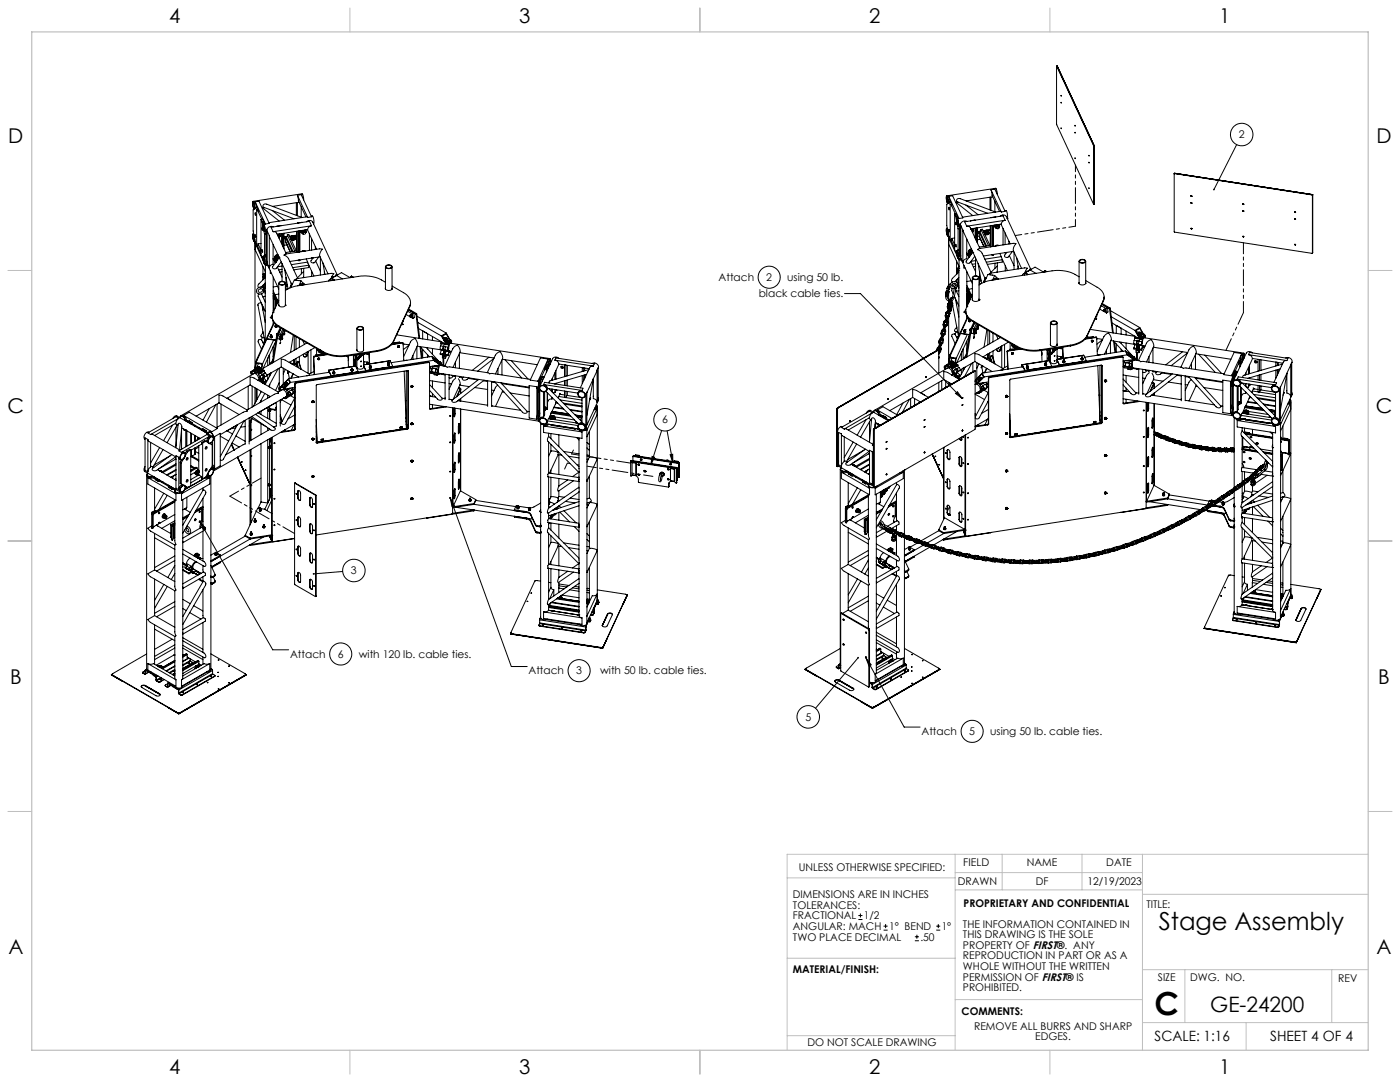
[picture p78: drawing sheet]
<svg xmlns="http://www.w3.org/2000/svg" width="559mm" height="432mm" viewBox="0 0 559 432" stroke-linecap="round" stroke-linejoin="round" font-family="sans-serif">
<defs><g id="words">
<text font-size="12.7" x="460.9" y="405.2">C</text>
<text font-size="9.9" x="462.5" y="371.3">Stage Assembly</text>
<text font-size="8.5" x="483.1" y="404">GE-24200</text>
<g font-size="8.1">
<text x="67.6" y="9.3">4</text>
<text x="207.3" y="9.3">3</text>
<text x="347" y="9.3">2</text>
<text x="486.7" y="9.3">1</text>
<text x="3.3" y="57">D</text>
<text x="549.4" y="57">D</text>
<text x="3" y="164.9">C</text>
<text x="549.1" y="164.9">C</text>
<text x="4" y="272.9">B</text>
<text x="550.1" y="272.9">B</text>
<text x="3.3" y="380.8">A</text>
<text x="549.4" y="380.8">A</text>
<text x="67.6" y="428.4">4</text>
<text x="207.3" y="428.4">3</text>
<text x="347" y="428.4">2</text>
<text x="486.7" y="428.4">1</text>
</g>
<g font-size="5.6">
<text x="460.9" y="415.2">SCALE: 1:16</text>
<text x="507" y="415.2">SHEET 4 OF 4</text>
</g>
<g font-size="4.2">
<text x="494.5" y="55.2">2</text>
<text x="286.8" y="112">Attach</text>
<text x="305.9" y="112.1">2</text>
<text x="314.2" y="112">using 50 lb.</text>
<text x="302.8" y="118.7">black cable ties.</text>
<text x="264.3" y="169">6</text>
<text x="140.1" y="229.1">3</text>
<text x="115.8" y="262.4">Attach</text>
<text x="134.8" y="262.5">6</text>
<text x="143.2" y="262.4">with 120 lb. cable ties.</text>
<text x="211" y="269.1">Attach</text>
<text x="230" y="269.2">3</text>
<text x="239.5" y="269.1">with 50 lb. cable ties.</text>
<text x="321.5" y="287.6">5</text>
<text x="367.8" y="293.3">Attach</text>
<text x="386.9" y="293.4">5</text>
<text x="395.2" y="293.3">using 50 lb. cable ties.</text>
<text x="318.8" y="347.7">UNLESS OTHERWISE SPECIFIED:</text>
<text x="384.5" y="345.5">FIELD</text>
<text x="409.9" y="345.7">NAME</text>
<text x="441.6" y="345.7">DATE</text>
<text x="382.3" y="353.3">DRAWN</text>
<text x="413.5" y="353.3">DF</text>
<text x="434" y="353.3">12/19/2023</text>
<text x="316.5" y="358.5">DIMENSIONS ARE IN INCHES</text>
<text x="316.5" y="362.7">TOLERANCES:</text>
<text x="384.6" y="361.9">PROPRIETARY AND CONFIDENTIAL</text>
<text x="457.6" y="362.3">TITLE:</text>
<text x="316.5" y="371.2">ANGULAR: MACH</text>
<text x="316.5" y="366.9">FRACTIONAL</text>
<text x="344.8" y="366.9">1/2</text>
<text x="354.9" y="371.2">1° BEND</text>
<text x="375.9" y="371.2">1°</text>
<text x="384.4" y="370.2">THE INFORMATION CONTAINED IN</text>
<text x="316.5" y="375.4">TWO PLACE DECIMAL</text>
<text x="367.4" y="375.4">.50</text>
<text x="384.4" y="374.4">THIS DRAWING IS THE SOLE</text>
<text x="384.4" y="382.9">REPRODUCTION IN PART OR AS A</text>
<text x="384.4" y="378.6">PROPERTY OF FIRST®. ANY</text>
<text x="316.5" y="388.4">MATERIAL/FINISH:</text>
<text x="384.4" y="387.1">WHOLE WITHOUT THE WRITTEN</text>
<text x="384.4" y="391.3">PERMISSION OF FIRST® IS</text>
<text x="384.4" y="395.6">PROHIBITED.</text>
<text x="462.2" y="391.3">SIZE</text>
<text x="475.1" y="391.3">DWG. NO.</text>
<text x="534.1" y="391.8">REV</text>
<text x="383.8" y="405.1">COMMENTS:</text>
<text x="388.8" y="410.9">REMOVE ALL BURRS AND SHARP</text>
<text x="322.3" y="417.6">DO NOT SCALE DRAWING</text>
<text x="413.2" y="415.2">EDGES.</text>
</g>
</g></defs>
<g fill="none" stroke="#c0c0c0" stroke-width=".4">
<path d="M139.7 3.2v9.5M279.4 3.2v9.5M419.1 3.2v9.5M3.1 107.9h9.6M546.1 107.9h9.5M3.1 215.9h9.6M546.1 215.9h9.5M3.1 323.8h9.6M546.1 323.8h9.5M314.2 350.3h67M381.2 340.9v78.2M381.2 355.1h74.8"/>
<path d="M381.2 348.2h74.8M400 340.9v14.2M431.9 340.9v14.2M456 340.9v78.2M456 356.9h90.1M546.1 340.9h-231.9v78.2M314.2 382.4h67.2M381.2 398.9h74.8M456 387h90.1M472.9 387v21.1M531.6 387v21.1M139.7 419.1v9.6"/>
<path d="M279.4 419.1v9.6M314.2 413.3h67M419.1 419.1v9.6M456 408.1h90.1M497.4 408.1v11"/>
</g>
<path d="M12.7 12.7h533.4v406.4h-533.4z" fill="none" stroke="#c0c0c0" stroke-width=".5"/>
<g fill="none" stroke="#000" stroke-width=".4">
<path d="M421.8 26.5l-.1 23.2 14.8 31.7M421.8 26.5l14.7 31.6M421.9 26.4h.1M421.9 26.4h-.2M422 26.4l-.2 .1M422 26.4h.1M422 26.4l14.7 31.7M423.5 38.1l.1 .4zM423.5 51l.1 .4zM423.5 40.9l.1 .3zM429.1 52.8l.1 .4zM429.1 50l.1 .4z"/>
<path d="M436.5 58.1v.2M436.5 58.1h.2M436.5 58.3v23.1M436.7 58.1v.2M436.7 58v.3M436.7 58.3v23.1M436.7 58.3h.1M436.7 58v.1M436.7 58.3h-.2M436.7 58.3v23M493.6 57.7l-9.1 17.9M118.7 77.9l.4 2.2 3 6.5"/>
<path d="M118.7 77.9l1.5-.2 4.2 8.8-1.6 .3M118.7 77.9l4.1 8.9M121.2 79.8l-.2-1.7-.4-.8-19.6 3.1M377.8 78.5a2.29 2.29 0 0 1 .6 2.5l-.5-.6zM377.8 78.2l.4 .5 .3 1.2-.1 1.4-.6-1.4zM378.7 78.4l.4 2.1M378.7 78.4l1.5-.3 4.1 8.9-1.5 .2M378.7 78.4l4.1 8.8M395.1 78.7v5M395.5 75.7l.5 2.2 3 6.5M395.5 78.6v5.3M395.5 75.7l4.2 8.9"/>
<path d="M395.5 75.7l1.6-.2 4.1 8.8-1.5 .3M396.2 78.5l-10.6 1.7M398.1 77.6l-.2-1.3-.5-1.2-19.5 3.1M429.1 63l.1 .4zM434.6 74.9l.1 .4zM434.6 61.9l.1 .4zM434.6 64.7l.1 .4zM468.7 69.3h.1M468.7 69.3v.1M468.8 69.3l-.1 23.3 55 8.5 .2-23.3M468.8 69.3l54.9 8.5M468.9 69.2l-.2 .1"/>
<path d="M468.9 69.1l-.2 .2M468.9 69.1l54.8 8.5M468.9 69.1v.1M468.9 69.2l-.1 .1M475.4 78.1l.4 .2-.4-.2M523.7 77.8l.2 .1M523.7 77.6l.2 .3M523.7 77.6h.1M523.7 77.6l.2 .2M523.7 77.6v.2M100.9 80.4a2.62 2.62 0 0 1 .8 2.6l-.2 .5-.6-1.6zM101 80.6l.5 1.2a.89 .89 0 0 1-.1 1.4l-.4-1.1z"/>
<path d="M101 93.5l.6 1.4-.1 1.4-.5-1.3zM101 93.3l.6 1.6a1.05 1.05 0 0 1-.2 1.5l-.5-1.6zM101.2 93.3h-.2M101.8 84.9l.2 1.1zM101.8 93.7l.2 1.1zM101.8 97l.3 .4M101.8 80.5l.4 2.2M101.8 96.4h-.3M101.8 97v2.7l4.1 8.8v-2.6M101.8 97l3.3 7.1M101.8 80.5l1.6-.2 4.1 8.8-1.6 .3M101.8 80.5l4.1 8.9"/>
<path d="M101.9 96.7l-.1-.3v50.4M102 82.8l.4 1M102 82.8l-1 .9v8.5l1 4.9 .4 1M102 82.8l.6-.1 .4 1M102.2 82.7l.1 .1M102.4 83.8v14.3M102.7 98l1.5 3.2M103 83.7v.7l1.5 3.1M103 97.3l1.2 2.6M103 97.3v.7l-.6 .1M103 83.7l-.6 .1M104.2 87.6v14.2l.4 1"/>
<path d="M104.2 97.2l-1.2 .1M104.2 87.6l.4 1M104.2 87.6l.5-.1 .5 1M104.6 90.9l.2 1.1zM104.6 99.7l.2 1.1zM104.6 88.6l1 4.9M104.8 83l6.6 5.2M105.1 89.3l.6 1.3a1.27 1.27 0 0 1-.2 1.7l-.5-1.7zM105.1 89.2l.7-.1 .1 .3M105.1 89.4l.6 1.2-.1 1.5-.6-1.5zM105.2 88.5l-.6 .1M105.2 88.5l.1 .7"/>
<path d="M105.6 82.9l-1 .1M105.6 93.5v8.4M105.9 92.3h.1M105.9 92.3l.3 1.1M106.2 93.4l-.6 .1M106.2 93.4v8.4M106.4 91.6l-.1 .6-.7 .2M106.4 91.6v12.9M106.6 91.5l-.2 .1M107.5 94l8.9 19.4M107.5 94v13M107.5 94l-.9-1.8v13l.9 1.8"/>
<path d="M108.7 84l4.9 3.9M109 92.5h.7l.7 .5 3.9 8.4M109 97.5v7.9l-1 .5-.5 1.1M109.1 90.6a1.66 1.66 0 0 0-1.9 .1 1.66 1.66 0 0 0-.6 1.8M110.6 90.3h-.1M110.6 90.3h.1M110.7 93.7h.4M110.8 94h.5l.3 .5M111 94.3l.6 .3-.3 .4M111.1 93.7l-.3 .1M111.1 93.7l.5 .3M111.3 93.4l.1 .3"/>
<path d="M111.3 93.4l.5 .9M111.4 93.7h-.3M111.4 93.7l.2 .3M111.6 94v.5M111.6 94l.2 .3M111.7 93.4v.7M111.8 94.3l-.2 .2M112.3 90.1l-1.7 .2M112.4 93.2v4.1M112.7 93.2v4.8M113 93.1v5.5M113.2 93.1v5.9"/>
<path d="M113.3 93.1v6.2M113.8 94.5l.2 1.9M113.8 94.5l2.8 5.9M113.9 95.2l-.6 .1M114 96.4v.1M114 96.5l1.9 4M114.2 94.5l2.7 5.8M114.5 97.7l-1.2 .2M114.7 93.8l-.2 .6-1.2 .2M114.7 93.8l3 6.4M114.7 93.8l.6-.1 3 6.4M116.1 94.7l-.2 .2"/>
<path d="M116.1 94.4v.2M116.1 94.4l.1 1M116.1 94.6l.5 .3M116.1 94.6l.1 .3M116.2 94.9h.4M116.2 95.4l.8 .2M116.2 94.9v.5M116.3 94.4h.1M116.3 94.4l.3 .1M116.3 94.4h.3M116.4 94.2l-.3 .4M116.4 94.7l.1 .1"/>
<path d="M116.4 94.7h.1M116.4 94.2l-.3 .2M116.6 94.9l.4 .2M116.6 94.4v.1M116.6 94.5h.1M116.7 94.7h.1M116.6 94.7h.1M116.6 94.1l-1 .2M116.7 94.7h-.3M116.8 94.3h.1M116.8 94.2v.1M116.8 94.2h.1"/>
<path d="M116.8 94.2l.1 .1M116.9 94.3h.1M116.9 94.7h.1M116.9 94.9h.1M116.9 94.7l.1 .2M117 94.9h.1M117 95.1v.5M117.1 94.4h.1M117.2 94.1l-.8 .1M117.2 94.1l.4 .4M117.2 94.6h.1M117.2 94.6l.2 .1"/>
<path d="M117.3 94.9h-.7M117.3 94.3h.1M117.3 94.9l-.3 .2M117.3 94.3l-.2 .1M117.4 94.7h.1M117.4 94l1 .3M117.6 94.5l-.3 .4M117.6 94.5l.1 .3M117.7 94.7a.69 .69 0 0 1 0 .9 .69 .69 0 0 1-1 .1l-.6-.2M117.7 94.8l-.4 .1M117.7 94.8v.4l-.7 .4M117.9 95.1a1.04 1.04 0 0 1-1.6 .7"/>
<path d="M118.3 80.9v5M118.4 92.3l.1 8.4M118.4 93.8l-1.6 .3M118.6 92.3v8.4M118.7 80.8v5.3M118.8 89h.1M119.1 92.2v8.4M119.3 92.2v8.4M119.4 80.7l-10.6 1.7M119.6 92.1v8.4M119.7 92.1v8.4M120.1 92.1v.4"/>
<path d="M120.1 92.5l.6 .6M120.1 92.5l.1 .2M120.2 92l-.1 .5M120.2 82.5v4.2M120.5 92.7l.2 .4M120.5 92v.7M120.5 88.7v.1M120.5 88.7l-1.7 .3M120.5 88.7l.1 .1M120.6 86.8l-14.1-5.3a.89 .89 0 0 0-1.2 0 .89 .89 0 0 0-.1 1.2l12.2 4.6M120.7 93.1l.4 .2M120.8 92.5l-.3 .2"/>
<path d="M120.8 92.5l-.1 .6M120.9 91.9l.1 .2M121 92.1l-.2 .4M121 92.1h.5M121.5 92.1l-.7 .4M121.5 92.1l.5 .3M121.7 91.8l.1 .3M121.8 91.9l.3 .8M121.8 92.1h-.3M121.8 92.1l.2 .3M122 92.9l-.6-.6-.5 .5 .2 .5-.4-.2M122 92.4v.5l.1-.2"/>
<path d="M122 92.4l.1 .3M122.1 91.8v.7M122.3 88.5a1.62 1.62 0 0 1 2.5 .1l9.7 21M122.7 91.7l3.7 7.8M122.8 86.8l-.2-.3-15.2 2.4M123.5 93.4v6.5M124.2 86.3l.5-.1 .4 .7 .1 2.4M124.4 90.1l-1.2 .6-.4 .9-12.2 1.9M124.4 90.1l-.9-1.8-15.3 2.4 .8 1.8M124.4 90.1l-15.4 2.4M124.4 95.2v4.6M125.1 89.3h.1"/>
<path d="M125.9 98.5v1.1M377.8 91.2l.4 .5 .3 1.9a.39 .39 0 0 1 .1 .5 .39 .39 0 0 1-.5 .1 .39 .39 0 0 1-.1-.5zM377.9 91.3l.5 1.3v1.5l-.6-1.5zM378.1 91.1h-.2M378.6 82.8l.3 1zM378.7 94.9l.3 .3M378.7 91.5l.1 1.1zM378.7 94.9l3.2 7M378.7 94.9v2.6l4.1 8.8M378.7 94.2l-.3 .1M378.7 94.5l-.1-.3v19.6M378.8 80.6l.5 1"/>
<path d="M378.8 80.6l.6-.1 .5 1M378.8 80.6l-.9 1v8.4l.9 4.9 .5 1M379.1 80.5v.1M379.3 81.6v14.3M379.6 95.8l1.4 3.2M379.9 81.5v.7l1.4 3.1M379.9 95.1l1.1 2.6M379.9 95.1v.7l-.6 .1M379.9 81.5l-.6 .1M381 95l-1.1 .1M381 85.4l.5 1M381 85.4v14.3l.5 .9"/>
<path d="M381 85.4l.6-.1 .5 1M381.5 88.7l.1 1.1zM381.5 97.5l.1 1.1zM381.5 86.4l.9 4.9M381.6 80.8l6.7 5.2M381.9 87l.6 1.4a1.1 1.1 0 0 1-.2 1.7l-.5-1.8zM382 87l.6-.1 .2 .3M382 87.2l.3 .5 .3 1.6a.36 .36 0 0 1 .1 .5 .36 .36 0 0 1-.6 .1 .36 .36 0 0 1 0-.5zM382.1 86.3l-.6 .1M382.1 86.3l.1 .7M382.4 91.3v8.4M382.4 99.7l-.9 .9"/>
<path d="M382.4 80.7l-.9 .1M382.8 99.8h.1M382.8 90.1l.2 1.1M382.8 99.8l.4 2.5M382.8 90.1h.1M383 91.2v8.4M383 91.2l-.6 .1M383 99.6l-.6 .1M383 99.6l-.3 .3M383.2 89.4l-.1 .6-.7 .1M383.2 89.4v12.9M383.4 89.4h-.2"/>
<path d="M384.3 91.8l8.9 19.4M384.3 91.8l-.8-1.8v13l.8 1.8M384.3 91.8v13M385.5 81.8l4.9 3.9M385.9 90.3h.7l.7 .6 3.8 8.3M385.9 95.4v7.9l-1.1 .4-.5 1.1M385.9 88.4a1.66 1.66 0 0 0-1.8 .1 1.66 1.66 0 0 0-.6 1.8M387.4 88.1l-.1 .1M387.4 88.1h.1M387.5 99.8l.4 .1M387.5 99.8l-.6 .5M387.5 99.8l.2 .4"/>
<path d="M387.6 91.5h.3M387.7 91.8h.5l.2 .5M387.7 99.4a1.08 1.08 0 0 0-1.1 1.5M387.8 99.6a.95 .95 0 0 0-1.1 .5 .95 .95 0 0 0 .4 1.2M387.9 91.5l-.3 .1M387.9 91.5l.6 .3M387.9 92.1l.5 .2-.2 .5M388.3 91.5h-.4M388.3 91.5l.2 .3M388.3 91.5l-.1-.3 .4 .9M388.5 91.8l-.1 .6 .2-.3M388.5 91.8l.1 .3"/>
<path d="M388.5 91.2v.7M389.1 87.9l-1.7 .2M389.2 91.1v4M389.6 91v4.8M389.9 90.9v5.5M390 90.9v5.9M390.2 90.9v6.2M390.6 92.4l.2 1.9M390.7 92.4l2.7 5.8M390.8 93l-.6 .1M390.8 94.3l1.9 4M391.1 92.3l2.7 5.8"/>
<path d="M391.4 95.5l-1.2 .2M391.5 91.6l-.1 .7-1.2 .1M391.5 91.6l3 6.4M391.5 91.6l.6-.1 3 6.4M392.9 92.5l-.2 .2M392.9 92.2l.1 .2M392.9 92.2l.2 1M393 92.4l.5 .3M393 92.4l.1 .3M393.1 92.7h.4M393.1 93.2l.7 .2M393.1 92.7v.5"/>
<path d="M393.2 92.2h.1M393.2 92.2l.2 .1M393.2 92.2l.3 .1M393.3 92.5h.1M393.3 92l-.3 .4M393.3 92l-.4 .2M393.5 92.7l.3 .2M393.5 92.4v.1M393.5 92.3h-.1M393.5 92.5h.1M393.5 92.3h.1M393.5 92.4l-.2 .1"/>
<path d="M393.5 91.9l-1.1 .2M393.5 92.5h-.2M393.6 92h.1M393.6 92l.1 .1M393.7 92.1h.1M393.7 92h.1M393.8 92.5h.1M393.8 92.5v.2M393.8 92.7h.1M393.8 92.9v.5M394 92.2h.1M394 91.9l-.7 .1"/>
<path d="M394 91.9l.5 .4M394 92.4h.1M394 92.4l.3 .1M394.2 92.1h.1M394.2 92.1l-.2 .1M394.2 92.7h-.7M394.2 92.7l-.4 .2M394.3 92.5h.1M394.3 91.8l1 .3M394.5 92.3l-.3 .4M394.5 92.3v.3M394.5 92.5a.64 .64 0 0 1 .1 .8 .64 .64 0 0 1-.9 .2l-.7-.2"/>
<path d="M394.5 92.6l-.3 .1M394.5 92.6v.5l-.7 .3M394.8 92.9a1.06 1.06 0 0 1-1.7 .7M395.3 90.1l.1 8.4M395.3 91.7l-1.7 .2M395.3 97.9l-4.4 .7M395.4 90.1v8.4M395.6 86.8l.1 .1M396 90v8.4M396.2 90v8.4M396.4 90v8.4M396.5 89.9v8.4"/>
<path d="M396.9 89.9v.4M396.9 90.3l.1 .2M396.9 90.3l.6 .6M397 89.9l-.1 .4M397.1 80.3v4.2M397.3 90.5l.2 .4M397.4 89.8l-.2 .3 .1 .4M397.4 84.6l-14.1-5.3a.91 .91 0 0 0-1.2 0 .91 .91 0 0 0-.1 1.2l12.2 4.6M397.4 86.6l-1.8 .2M397.5 90.9l.4 .3zM397.6 90.2l-.3 .3M397.6 90.2l-.1 .7"/>
<path d="M397.8 89.7l.1 .2M397.9 89.9l-.3 .3M397.9 89.9h.4M398.3 89.9l-.7 .3M398.3 89.9l.6 .3M398.5 98l-1.1 .2M398.7 98l-.7-.2-.9 .4M398.7 89.9h-.4M398.7 89.9l.2 .3M398.7 89.9l-.1-.3 .4 .9M398.9 90.2v.5l-.3-.4a.5 .5 0 0 0-.6-.1 .5 .5 0 0 0-.2 .6l.1 .3M398.9 90.2l.1 .3"/>
<path d="M398.9 89.6v.7M398.9 89.6h.1M399 90.5l-.2 .3M399.2 86.3a1.62 1.62 0 0 1 2.5 .1l9.7 21M399.6 89.5l3.6 7.8M399.7 84.6l-.3-.3-15.2 2.4M400.4 91.2v6.6M401 84.1l.6-.1 .3 .6 .3 1.5-.2 1M401.2 87.9l-1.2 .6-.3 .9-12.2 1.9M401.2 87.9l-15.3 2.4M401.2 87.9l-.8-1.8-15.4 2.4 .9 1.8M401.2 93v4.6"/>
<path d="M402 87.1h.1M402.7 96.3v1.1M436.5 81.4h.1M436.5 81.4h.2M436.7 81.4l-.2 .1M436.7 81.4h.1M436.7 81.3v.1M475.4 91.1l.4 .2M475.4 80.9l.4 .2-.4-.2M475.4 91.1l.4 .1M496.1 84.1l.4 .1M496.1 81.4l.4 .1"/>
<path d="M496.4 94.4l-.3-.1 .4 .2M516.8 97.5l.3 .1zM516.8 87.3l.3 .2zM517.1 84.7l-.3-.1 .3 .1M102.8 115.1a1.41 1.41 0 0 1 1.8-.6 1.41 1.41 0 0 1 .8 1.7 1.47 1.47 0 0 1-2 1.2 1.47 1.47 0 0 1-.6-2.3zM103.3 115.6a.83 .83 0 0 1 1.2-.4 .83 .83 0 0 1 .3 1.2 .83 .83 0 0 1-1.2 .3l-.6-.5zM103.4 117.3l-.4 .9 2.9 6.1M104.3 117.3l1.6 3.2M104.6 102.8h.4M105 106.4v5.3M105 113.9v.9M105 118.4v.1"/>
<path d="M105 109.7h.3l.4 .9M105 110.3l.1 .4M105.1 109.3h.1M105.1 109.4v.3M105.1 110.7v.8M105.1 113.7v1.2M105.1 109.3l.7 1.5M105.1 102.4l.6 2a.37 .37 0 0 1 .1 .5 .37 .37 0 0 1-.5 .1 .37 .37 0 0 1-.1-.5zM105.1 102.2l.6 1.6v1.4a1.44 1.44 0 0 1-.7-1.8zM105.4 115.3l.1 .9M105.5 109.3h.1M105.5 109.3l.4 .8"/>
<path d="M105.5 109.3h-.4M105.5 116.2h-.1M105.5 116.2h.4M105.6 101.9l-1 .9M105.7 105.3l.2 .6M105.7 110.6l-.6 .1M105.7 110.6v.3M105.7 113.2v1.9M105.7 116.2l.2 1M105.9 110.7l-2.7 2.8-.3 .6 .4 .7M105.9 109.2l-.8 .1M105.9 118.2l-1 .2"/>
<path d="M105.9 113l-1.6 1.5M105.9 108.4v27.7M105.9 115l-.5 .3M105.9 105.9v-.6l.4 .5 .7 .2M105.9 102l.5 2.5M106.1 105.2l.8 .7M106.2 101.8l-.6 .1M106.2 101.8l-.4 .4M106.5 105.2l-.9 .1M106.6 104.5h-.2M106.6 104.3l-.1 .8 4.8 10.3M107.9 108.1v1h.4"/>
<path d="M109 103.5l.9 1.4M109 103.3l1.4 .9M109 103.1l1.5 1M109 118.4l.1 .2M109 110.6v14M109 117l1.3 2.7M109 116.1l1.7 3.5M109 117.9l.9 1.8M109 118.6l.4-.1 .4 .9M109 119.2l.2 .3M109.2 119.5v4.8M109.5 104l.7 .6-.4 .1"/>
<path d="M109.8 119.4l-.6 .1M109.8 119.4v3.6M109.9 119.7l.1 .3M110 102.5l.3 1.1M110 120v2.6M110 102.5l.2 .4M110.1 104.7h-.3M110.2 102.9v.4M110.2 103.3l.5 .4M110.2 103.3l.1 .3M110.3 103.6l.4 .1M110.3 119.7v.2"/>
<path d="M110.3 119.7h-.4M110.3 119.9v1.9M110.3 119.9l-.3 .1M110.5 102.7l-.3 .6M110.5 102.7l-.3 .2M110.7 102l.4 .1M110.7 102l-.7 .5M110.7 102l.1 .4M110.7 103.7h.1M110.7 119.6v.2M110.7 106.6l1.9 4M110.7 119.6l-.4 .1"/>
<path d="M110.7 119.8l-.4 .1M110.7 119.8v1.2M110.8 114.3l-1.8 .2M110.8 102.4l.5 .1M110.8 102.4l-.3 .3M110.9 101.6a1.05 1.05 0 0 0-1.1 1.5M111 101.7a.96 .96 0 0 0-1.2 .6 .96 .96 0 0 0 .4 1.2M111.3 119.8l-2.4 5a4.2 4.2 0 0 0 2.5 5.4M111.3 102.5l-.8 .2M111.3 117.4l-1.5 .2M111.3 113v8.9M111.3 102.5h.1"/>
<path d="M111.3 102.5v.1M111.3 103.1l-.5 .1v.6M111.4 102.9h.1M111.4 102.9l-.4-.2-.4 .2 .1 .8M111.4 112.6a1.44 1.44 0 0 1 2.5 .6 1.44 1.44 0 0 1-1.4 .6 1.44 1.44 0 0 1-1.2-.9zM111.5 102.8l-2.6 3.6a.84 .84 0 0 0 .4 .8 .84 .84 0 0 0 1-.1l1.9-2.6M111.7 112.7a1.02 1.02 0 0 1 1.2-.4 1.02 1.02 0 0 1 .6 1.1 1.03 1.03 0 0 1-1.2 .4 1.03 1.03 0 0 1-.6-1.1zM112.6 105.2v7.1M112.6 108.4l-1 .2M112.6 107.5l-1.4 .2M112.6 106.2l-1.8 .3M113.6 107.3l1.4 8"/>
<path d="M113.9 113v8.9M114.1 115.1l.5 .4M114.2 114l.1 .3M114.2 110.7v4.1M114.7 113.7h-.5M114.8 114.3h-.6M116.2 112.9l.1 .8M116.2 113.9l-.3 .7M116.5 113.2l-.8 1.7M116.5 113.2h.3M116.5 113.2h.1M116.6 113.1l.2 .1"/>
<path d="M116.8 106.8l6.4-1v1l-6 .9M118.4 100.1l-4.4 .7M119.1 103.8v.1M119.1 103.9l.2 .1M119.2 112h.1M119.3 103.8v.2M119.6 104h-.3M119.6 103.8v.2M119.7 103.8l-.1 .2M119.9 113.3l-.2 .6M120 113.3h-.1M120 113.3l.3 .1"/>
<path d="M120.2 112.1l-.9 1.9M120.2 112.1l.7 .8-.5 .9M120.2 112.1l-2.7-.4-1.4 3.1M120.3 107.2v2.1M120.3 113.5v.3M120.3 113.5l-.1 .3M120.6 113.3l.3 .4M120.8 113.1h.1M120.9 113.1l.4 .1 .3 .4M120.9 113.1l.2 .6M121.2 107.1v3.7M121.2 108.3l-2.5 2.6"/>
<path d="M121.2 110.6l-.2 .2M121.7 100.2l-1.2 .2M121.8 100.2l-.6-.2-.9 .4M122.2 103.3l.6 1.3M122.8 104.6l2.5 5.5M122.8 104.6l-6.5 1M124.4 103h.5M124.4 108.2v2.1M126 104.2l1.9 4M127.2 102.6l-1.6 2.1a.84 .84 0 0 1-1 .2 .84 .84 0 0 1-.4-.9l.8-1.1M127.7 102.5l-12 1.9M127.9 102.8v6.9"/>
<path d="M128.9 104.9l.8 4.6M129.5 108.3v1.2M130.9 109.3l-3.3-7.2 .4-1.6 .7-1.1-1.2-.1-13.8 2.2-.4 .3 1.8 1.3 3.8 8.1M131.9 111.4l-.7 .7M131.9 111.4l.3 .6M132.2 111.3l1-2.1-.9-.1-13.7 2.1-.7 .4 .6 .3M132.4 111.1l-.5 .3M132.5 110.5v.5M132.5 110.5l.1 .4M132.6 110.5h-.1M132.6 110.5l.1 .4M132.8 111.3l.2 .6"/>
<path d="M132.9 111.4l.2 .4M133 111.4l.2 .4M133.6 110.3l-1 .2M133.9 110.1l-.1 .1M134.1 109.9l-.2 .3M134.3 109.6l-.1 .4M134.3 109.9l-1.9 1.2 1.2 .7M134.3 109.9l2.4 1.4M134.3 109.9l2-1.1 3.5 2M134.7 109.6l-.5 .1 .1 .2M134.7 109.6v.1M134.7 109.6l.1 .1"/>
<path d="M140.1 110.4l-.1 .4M140.1 110.4l.4 .3M140.3 110.2h.1M140.3 110.2l-.3 .2M140.3 110.2l-.2 .2M140.3 110.2l.7 .4M153.8 112.6l-1.5-.9a14.7 14.7 0 0 0-9.2-1.4l-25.1 3.9-2.1 .6-2 1.1M153.8 114.9a1.48 1.48 0 0 0 1.2 1.1 1.48 1.48 0 0 0 1.5-.7M153.8 106.5v8.9M153.8 115.2v.1M154 106.1a1.45 1.45 0 0 1 2.5 .5 1.44 1.44 0 0 1-1.4 .6 1.44 1.44 0 0 1-1.2-.9zM154.1 106.2a1.18 1.18 0 0 1 1.2-.4 1.18 1.18 0 0 1 .9 .9 1.18 1.18 0 0 1-1.2 .4 1.18 1.18 0 0 1-.9-.9z"/>
<path d="M156.5 114.2l4.6 2.6a4.1 4.1 0 0 1 2.4 5.3M156.5 114.9v.4M156.5 115.2v.1M156.5 106.5v8.9M337.1 117.2h6.3l40.7 41.8M377.5 117.5l.6-.1 .3 .3M377.5 117.3h.1M377.5 117.3l1 .2M377.5 117.6h.1M377.5 117.6v.7M377.5 117.5h.1M377.5 117.6v.4"/>
<path d="M377.5 118.2a1.63 1.63 0 0 0 1.6 2M377.5 117.3h.7l.3 .4M377.5 118.1h.6M377.5 117.3v.1M377.5 118v.1M377.5 118.1h.1M377.5 118.2v.1M377.5 118.2l.5 .1M377.5 116.9l1.1 .2M377.5 116.9v.4M377.5 118.1v.1M377.6 116.7h.1"/>
<path d="M377.6 116.7h.9l.1 .4M377.6 116.7v.1M377.6 117.4l.6 .1M377.6 117.4l-.1 .2M377.6 117.4l-.1 .6M377.7 116.3l1.1 .2M377.7 116.3l-.1 .4M377.7 116.2l1 .1M377.7 116.2l1 .2M377.7 116.2h.1M378 115l.1 .2M378 118.3l.1 .1"/>
<path d="M378.1 115.2l-.2 .9M378.1 115.2h.1M378.1 115.2l.3-.7 .4 .2-.1 .6M378.1 118.1l-.1 .2M378.2 118.3h.1M378.2 117.5v1.5l1 .5M378.2 117.9v.1M378.2 117.5h.1M378.2 118v.3M378.3 114.4l.3-.1 .2 .2M378.3 114.4h.1M378.3 114.4l-.2 .8"/>
<path d="M378.3 117.5l-.1 .4M378.3 114.4l.5 .1M378.6 117.2v2.2M378.6 117.1v.4M378.7 116.3l.1 .1M378.7 115.3l.1 .1M378.7 116.4h.1M378.7 115.3h.1M378.8 116.5l-.1 .4M378.8 116.4l-.1 .1M378.8 115.3v.1M378.8 114.5l.1 .1"/>
<path d="M378.8 115.4l-.2 .8M378.8 115.4h.1M378.8 114.5v.2M378.9 114.8h.1M378.9 114.6l-.1 .8M378.9 114.8l-.1 .3M379.2 114.1l-.3 .5M379.3 119.3l.4 .1M379.3 119.3l-.3 1.1M379.4 113.2l-.8 .5-.3 .8M379.7 119.4l-.3 1.1M379.8 119.1l-.1 .3"/>
<path d="M379.9 113.7l.9 .4 .2 .8M380 119.1a.38 .38 0 0 0-.5-.3 .38 .38 0 0 0-.2 .5M380.1 118.9l-.2 .1M380.2 111.1l-.4 .8 .3 .7M380.2 118.6l-.5 .7M380.2 118.6l.6 .2M380.3 115.1l-.5 .7 .7 1.5M380.5 113.2l.8 .5 .3 1.3M380.8 118.8l-.3 .7-.9 .6M380.8 118.7l.4 .1M380.9 118.3l1.8 3.8M381 114.9l.6 .1"/>
<path d="M381 114.9l-.8 3.7M381.3 119.1l1.4 7.4M381.5 115.6l1.2 2.8M381.5 114.1a.84 .84 0 0 0-.7-1.2 .84 .84 0 0 0-.9 1l.3 .5h.8M381.6 115l-.8 3.8M381.8 100.6h.1M381.8 104.2v5.3M381.8 111.7v.9M381.8 116.2v.1M381.8 108.1l.2 .4M381.8 107.5h.3l.4 .9M381.8 100.6h-.3"/>
<path d="M381.9 100l.5 1 .2 2a1.05 1.05 0 0 1-.7-1.4zM381.9 100.2a1.41 1.41 0 0 1 .7 1.7l-.2 1-.5-1.2zM381.9 107.2v.3M382 107.1l-.1 .1M382 107.1l.6 1.5M382 108.5v.8M382 111.5v1.2M382.3 113.1a1.56 1.56 0 0 0-2.3-.4 1.56 1.56 0 0 0-.1 2.3l1 .1M382.3 113.1l-.2 .7 .2 .2M382.3 113.1l-.2 .7 .3 .1M382.3 114l-.7 .9M382.3 107.1h.1"/>
<path d="M382.3 107.1l.4 .8M382.3 107.1h-.3M382.4 114h-.1M382.4 114h.3M382.5 108.4l-.5 .1M382.5 108.4v.3M382.5 111v2M382.6 114l.1 1M382.7 107h.1M382.7 107l-.8 .1M382.7 116l-1 .2M382.7 110.8l-1.6 1.6"/>
<path d="M382.7 108.5l-2.5 2.6M382.7 112.9l-.4 .2M382.7 107l-.4 .1M382.8 103.7l-.1-.6 1.1 .8M382.8 103.7l-.1 30.2M382.9 103l.8 .7M383.4 103l-1 .1 .4 .6M383.4 102.3h-.2M383.5 102.1l-.1 1 4.7 10.1M384.7 105.9v1.1l.5-.1M385.9 101.3l.9 1.4M385.9 101.1l1.4 1"/>
<path d="M385.9 100.9l1.4 1.1M385.9 116.2l.1 .2M385.9 108.4v14M385.9 114.8l1.3 2.7M385.9 113.9l1.7 3.5M385.9 115.7l.9 1.8M385.9 117l.1 .3M385.9 116.4l.3-.1 .4 .9M386 117.3v4.8l-.1-.3M386.4 101.8l.7 .5M386.6 117.2l-.6 .1M386.6 117.2v3.7"/>
<path d="M386.8 117.5v.3M386.8 117.8v2.6M386.9 100.3l.2 1.1M386.9 100.3l.1 .4M387 102.4h-.1M387 100.7l.1 .4M387.1 101.1l.4 .4M387.1 101.1v.3M387.1 101.4l.4 .1M387.2 117.5v.2M387.2 117.5h-.4M387.2 117.7v1.9"/>
<path d="M387.4 100.5l-.3 .6M387.4 100.5l-.4 .2M387.5 101.5h.1M387.5 104.4l1.9 4M387.6 117.4v.3M387.6 117.4l-.4 .1M387.6 112.1l-1.7 .2M387.6 117.7l-.8 .1M387.6 117.7v1.1M387.7 100.2l.4 .1M387.7 100.2l-.3 .3M388.1 100.3l-.7 .2"/>
<path d="M388.1 100.3h.1M388.1 100.3l.1 .1M388.1 117.7l-2.3 5a4.1 4.1 0 0 0 2.5 5.3M388.1 119.3a1.48 1.48 0 0 0 1.2 1.1 1.48 1.48 0 0 0 1.5-.7M388.1 115.2l-1.5 .2M388.1 110.8v8.9M388.1 119.6v.1M388.2 100.9l-.6 .2v.5M388.3 100.7h.1M388.3 100.7l-.4-.2-.6 .3 .2 .7M388.3 110.5a1.35 1.35 0 0 1 1.4-.5 1.35 1.35 0 0 1 1 1.1 1.45 1.45 0 0 1-2.5-.5zM388.3 100.6l-2.6 3.6a.84 .84 0 0 0 .5 .9 .84 .84 0 0 0 .9-.2l2-2.6"/>
<path d="M388.4 110.7a1.16 1.16 0 0 1 1.2-.5 1.16 1.16 0 0 1 .9 .9 1.22 1.22 0 0 1-2.1-.4zM389.4 103v7.1M389.4 106.3l-.9 .1M389.4 105.3l-1.3 .2M389.4 104l-1.8 .3M390.4 105.1l1.4 8M390.8 119.3v.4M390.8 119.6h.1M390.8 110.8v8.9M390.9 112.9l.5 .4M391 111.8l.1 .3M391 108.5v4.1"/>
<path d="M391.5 111.4l-.5 .1M391.6 112l-.6 .1M393 110.7l.1 .8M393 111.7l-.3 .7M393.4 111l-.8 1.7M393.4 111l.2 .1M393.7 111h-.3M395.9 101.6l.3 .2M396 109.8h.1M396.2 101.8h.2M396.2 101.6v.2M396.4 101.6v.2"/>
<path d="M396.5 101.6l-.1 .2M396.8 111.2h.4M396.8 111.2l-.3 .5M396.8 111.1v.1M397 109.9l-.8 1.9M397 109.9l.7 .8-.4 .9M397 109.9l-2.7-.4-1.4 3.1M397.1 105.1v2M397.2 111.3v.3M397.2 111.3l-.2 .4M397.5 111.1l.2 .4M397.6 110.9h.1"/>
<path d="M397.7 110.9l.8 .5M397.7 110.9l.3 .6M398.1 104.9v3.7M398.1 106.2l-2.6 2.5M398.1 108.4l-.2 .2M399.1 101.1l.6 1.3M399.7 102.4l2.4 5.5M399.7 102.4l-6.6 1M400 103.6v1l-5.9 .9M400.1 103.6l-6.4 1M401.2 100.8l.5 .1M401.2 106v2.1"/>
<path d="M402.9 102l1.8 4M404.1 100.4l-1.6 2.1a.84 .84 0 0 1-1 .2 .84 .84 0 0 1-.5-.9l.8-1.1M404.6 100.3l-12.1 1.9M404.7 100.6v7M405.7 102.7l.8 4.6M406.3 106.1v1.2M407.7 107.1l-3.3-7.2 .3-1.4 .8-1.2-1.1-.2-13.8 2.2-.4 .3 1.7 1.3 3.8 8.1M408.8 109.2l-.7 .7M408.8 109.2l.2 .6M409 109.1l1.1-2.1-1-.1-13.8 2.1-.5 .4 .6 .3M409.2 108.9l1.2 .7M409.3 108.9l-.5 .3"/>
<path d="M409.4 108.6l-.1 .2M409.4 108.3v.3M409.4 108.3l.1 .4M409.4 108.6v.2M409.4 108.3h.1M409.4 108.3l.2 .4M409.6 109.1l.3 .6M409.8 109.2l.2 .4M409.9 109.3l.1 .3M410.5 108.2l-1.1 .1M410.6 108v.1M410.7 107.9l-.1 .1"/>
<path d="M410.9 107.7l-.3 .3M411.1 107.5l-.1 .3M411.2 107.7l-2 1.2M411.2 107.7l2.3 1.4M411.2 107.7l1.9-1.1 3.5 2M411.5 107.5h-.4l.1 .2M411.5 107.5h.1M416.9 108.2l-.1 .4M416.9 108.2l.5 .3M417.2 108l-.4 .2M417.2 108l-.3 .2M417.2 108l.7 .4"/>
<path d="M430.7 110.5l-1.6-1a15.1 15.1 0 0 0-9.2-1.4l-25.1 3.9-2.1 .6-1.9 1.1M430.7 112.7a1.48 1.48 0 0 0 1.2 1.1 1.48 1.48 0 0 0 1.5-.7M430.7 104.2v9M430.7 113v.1M430.9 103.9a1.43 1.43 0 0 1 2.4 .6 1.44 1.44 0 0 1-1.4 .5 1.44 1.44 0 0 1-1.2-.9zM431 104a1.15 1.15 0 0 1 1.2-.4 1.15 1.15 0 0 1 .8 .9 1.15 1.15 0 0 1-1.1 .4 1.15 1.15 0 0 1-.9-.9zM433.4 112l4.5 2.6a4.2 4.2 0 0 1 2.5 5.3M433.4 112.7v.4M433.4 113v.1M433.4 104.2v9M440.4 119.9v.3M440.4 119.9l-6.5 14"/>
<path d="M440.7 118.5l-.3 1.7M523.9 100.9h.1M523.9 100.8v.1M523.9 100.9l-.1 .1M104.3 135.5l-1.1 .2-.2 .6 1.4 3M104.3 135.5l1 1.9M104.3 121h-1l-.4 .6 2.8 14.9-.8 .1M104.5 121.3l1.4 7.4M104.8 134.6l-.5 .9M105 122.3v1.5M105 132.4v.6M105 136.6v.2"/>
<path d="M105.1 133a.93 .93 0 0 0-.7 1.5l1 .3M107.9 134.2l.4 .3M107.9 134.5v.2M107.9 134.2v.5M107.9 134.7l.4 .1M107.9 134.2h.1M108.1 134.1h-.1a.3 .3 0 0 0 .2 .4 .3 .3 0 0 0 .4-.2l-.2-.2M108.1 134.2v.1M108.1 134.2h-.1M108.1 134.1v.2l.3-.2M108.1 133.8v.5M108.1 133.7l.3 .1z"/>
<path d="M108.2 133.7l-.1 .1M108.3 134.5v.3M108.3 133.7h.1M108.4 133.7l-.3 .1M108.4 134.2l-.3 .1M108.4 133.8v.4M108.5 134.1l.1 .1M108.6 134.2v.2M108.6 126.3a4.6 4.6 0 0 0 2.8 4.2M108.6 134.4l-.3 .1M108.6 134.4l-.3 .4M108.7 125.7l-.4 .5a.51 .51 0 0 0-.3 .7 .51 .51 0 0 0 .7 .3"/>
<path d="M109 124.6h.1M109 128.3v1M109 138.3v4M109 124l.2 .3M109.2 135.7l-4.4 9.4M109.3 128.7l-7 15M109.4 129l-7.2 15.7M109.4 129h.2M109.5 128.9v.1M109.8 130.2l.3 .1M109.8 130.2l.3 .4M109.9 130.1l.2 .2 .4-.2"/>
<path d="M109.9 130l-.1 .2M109.9 129.9v.1M109.9 129.9h.1M110 129.9l-.1 .2M110 129.6h.2M110 129.6l.3 .1M110 130h.1M110 129.9l.1 .2 .3-.2M110 136.3h.1M110 129.6v.5M110.1 136.2l-6 12.7M110.1 130.3v.3"/>
<path d="M110.1 135.7l-3.6-.5 3.6 .6M110.4 130l.1 .1M110.4 130h-.4M110.4 133.8h.1M110.4 133.8l.1 .1M110.4 130h.1M110.4 134l.4 .1M110.4 134l-1.7 10.9M110.5 133.7l-.1 .3M110.5 133.7l.4 .1M110.5 130.5l-.4 .1M110.5 133.3h.1"/>
<path d="M110.5 133.3l-.2 .5M110.5 133.3h.2M110.5 130h.1M110.6 130l-.5 .3M110.6 130.3l-.1 .2M110.6 130l-.1 .5M110.8 134.1l-1.7 10.5M110.9 133.8l-.1 .3M111.1 133.2l.8 .3M111.1 133.2l-.3 1.9 .8 .3M111.1 133.2l1.1-2.2-1.3 2.8M111.3 121.5a1.48 1.48 0 0 0 1.2 1 1.48 1.48 0 0 0 1.4-.6"/>
<path d="M111.4 130.2l17.7 10.2M111.4 130.2v.3M111.4 130.5l17.7 10.2M111.8 137.1l.1-.6-.1 .7M111.8 134.3h.1M111.9 134.2v.1M111.9 134.2h.3M111.9 134.3l.3 .1M111.9 130.7l-1.4 3M111.9 133.5l-.3 1.9M112 136.7l-.1 .3zM112 133.8l-.1 .4"/>
<path d="M112 134.2l-.1 .1M112 133.8h.3M112 134.4l-.4 1M112.1 133.6l-.1 .2M112.1 133.6v.2M112.1 133.6l.3 .1M112.2 134.2v.2M112.2 134.9l-.3 1.2zM112.3 134.4h-.1M112.3 133.8l-.1 .4M112.4 134.3h.2M112.4 134.3h.1"/>
<path d="M112.4 134.3l-.1 .1M112.4 133.7l.1 .2M112.4 133.7l-.1 .1M112.4 133.7h.1M112.4 133.9h.1M112.4 133.9v.4M112.5 133.9l-.1 .4M112.5 133.9h.1M112.5 133.9h.2M112.7 134.3h-.1M112.7 134.1v.2zM112.7 133.9l-.1 .4"/>
<path d="M112.7 133.9l.4-.8-.4 1.1M112.7 134.8l-.1 .6zM112.8 135l-.1 .3zM112.9 131.3l-1 2.2M113.3 133.1v.1M113.3 131.6l-.9 2.1M113.6 133l-.2 .6zM113.6 131.7l-.3 1.4M113.6 131.7l-.1 .1M113.6 131.7l-.1 .2M113.6 133.2v.3zM113.9 121.5v.4"/>
<path d="M113.9 121.8h.1M113.9 131.9l-.6 1.3M117.1 133.7l-1.1 7M117.4 134v5.8M118.1 134.4v5M119.5 135.1v3.5M120.8 135.9l.7 1.5M122.5 136.9l-17.4 10.1M124.1 139.6v9.3M125.7 138.7l-10.3 5.9M126.4 139.1v2.5M127 139.5v.6z"/>
<path d="M127.1 139.8h.1M127.1 139.8l.2 .1M127.1 139.7v.1M127.3 139.9h.1M127.4 139.7h.1M127.6 139.8h.1M127.6 139.8v.1M127.6 139.9h.1M142.5 139.5a1.48 1.48 0 0 0 1.1 1 1.48 1.48 0 0 0 1.5-.6M142.5 131v8.9M142.5 139.8l-.1 .1M142.6 130.6a1.42 1.42 0 0 1 2.4 .6 1.45 1.45 0 0 1-2.5-.4z"/>
<path d="M142.8 130.7a1.09 1.09 0 0 1 1.2-.4 1.09 1.09 0 0 1 .7 1 1.1 1.1 0 0 1-1.1 .4 1.1 1.1 0 0 1-.8-1zM145.1 139.5v.4M145.1 131v8.9M150.3 139.9l-12 1.9M150.3 139.9v.4M156.9 136.6l.8 .2M157.1 136.1a8.6 8.6 0 0 1-6.8 3.8M157.1 136.4a8.6 8.6 0 0 1-6.8 3.9M157.1 136.1v.3M158.3 133.6l17.9 2.8-.2 .5M159 138.4v.1M159 138.4h.1"/>
<path d="M159 138.5h.2M159 138.3v.1M159.1 137.9l-.3 .2M159.1 138.4l.1 .1M159.2 138.4h-.2M159.2 138.4h-.1M159.2 138.2l.1 .2M159.2 138.2l-.2 .1M159.2 138.2v.2M159.2 138.3v.1M159.3 138.4l-.1 .1M159.3 138.2l-.4-.2v.5"/>
<path d="M159.4 138.4l-.4-.3-.2 .3 .3 .2M160.4 129l.5 .5-.5-.4M160.4 129.3l.3 .2zM160.6 136.7l.3 .2M160.6 136.7l-4.2 .6 3.2-.5-.2-.3-2.7 .4M160.6 136.7l.1 .2M160.7 136.9l.2 .1 .2 7M160.7 136.9l-4.5 .7M160.8 128.2l.1 .1M160.9 128.2l-.2 .3M160.9 137.3l2.4 .3M160.9 128.1v.1"/>
<path d="M161.3 137.3l-.4 .3M162.1 125.5l2.8 1.6M162.7 124.2l1.9 1.1M163.1 123.3l3.1 1.8M163.2 137.8l-2.2 1.7M163.5 126.2l.2 .2M163.5 122.1v.3M163.5 126.2h.1M163.5 122.1l-6.4 14M163.5 122.4l-6.4 14M163.5 126.2l.2 .2zM163.7 125.8v.1"/>
<path d="M163.7 126h.2v.4M163.7 126.4h.1M163.7 125.8l-.1 .2M163.7 125.8a.3 .3 0 0 1 .4 .2 .3 .3 0 0 1-.2 .4M163.7 126h.1M163.7 126l-.2 .1M163.8 126h-.1M163.8 126l.1 .3M163.9 126.4h.1M163.9 120.7l-.4 1.7M163.9 125.8h-.2M163.9 125.8l.2 .3"/>
<path d="M164 126.3l-.2 .1M164 126.3h-.1M164.1 125.6l.3 .3M164.1 125.6l-.4 .2M164.1 125.6l-.2 .2M164.1 126.1l.1 .3M164.2 126.4h-.1M164.4 125.9l-.2 .5M164.4 125.9l-.3 .2M164.6 125.3l.3 1.8M165.2 124.9l-.6 .4M165.2 124.9l-2.2-1.3 2.9 1.7"/>
<path d="M165.2 124.9l.2 1.8-.5 .4M165.9 125.3l.2 .3M166.1 125.6l1.1 9.4M166.2 125.1l.1 .2M166.2 125.1l-.3 .2M166.3 125.3l-.2 .3M166.3 125.3l1.2 9.8M166.4 138.4v4.8M166.4 126.2l11.7 6.7M166.5 138.1l10.6 1.7M166.7 128.7l9.4 5.4M167 131.1l11.1 6.4"/>
<path d="M168 138.7l.5 4.1M168.7 135.3v-3.3l2 1.2v2.4M168.7 139.5v3.3M170.1 138.7l5.3 5.7M170.7 138.8v.5M172.6 134.3v1.6M172.6 139.1v2.3M175.9 138l-.2 1.3 1.1 .3M175.9 138l1.1 .2M176 137.2l-.1 .8M176 136.9h.1M176 137.2l3.1 .5"/>
<path d="M176 136.9v.3M176 136.9l1.5 .2M176 136.9l1.6 .3M176.1 139.7l1.2 .5M176.1 139.7l-.4 1.4M176.1 134.1l2 3.4M176.2 139.7h-.1M176.2 139.7l.9 .1M176.2 139.6v.1M176.4 134.2l1.7-.9 1.7 2.9M176.4 134.2l1.7 3 1.7-1M176.4 134.2l1.2 .7"/>
<path d="M176.9 138.9v.1M177 138.2l.8 .2M177 138.2l-.2 1.1v.3l.2-.3 .1 .5M177.1 139.8l.2 .3M177.2 138.1v.2M177.3 135.3l.1 .1M177.3 135.7h.1M177.3 135.3v.4M177.4 135.4l.4 .3M177.4 135.4h.1M177.4 135.4l.1 .3M177.4 135.3a.64 .64 0 0 0 .6 .4 .64 .64 0 0 0 .5-.4l.1 .2"/>
<path d="M177.4 135.2l-.1 .1M177.5 135.7h.3M177.5 135.7v.4M177.6 135.2l-.2 .2M177.6 135.2l.3 .3 .5-.3M177.6 135.2h.1M177.6 135.1a.41 .41 0 0 0 .4 .4 .41 .41 0 0 0 .4-.4M177.6 136.3h.6M177.7 134.8a.32 .32 0 0 0 .3 .4 .32 .32 0 0 0 .3-.4M177.8 138.4a.57 .57 0 0 0-.9 .4 .57 .57 0 0 0 .7 .7M177.8 134.8h-.1M177.8 135.7l.4 .1"/>
<path d="M177.8 138.4l-.2 1.2 1.2 .2M177.8 138.4l1.1 .1M177.8 139.8l-.5 .3M177.8 139.9l-.5 .3M177.8 140l-.5 .3M177.8 139.7v.1M177.8 139.9l2.4 .4M177.8 139.9l1.4 .2M178.1 132.9l2 3.4-2 1.2M178.1 132.9l-2 1.2M178.2 135.8v.5M178.2 134.8h.1"/>
<path d="M178.4 135.2l.1 .2M178.4 135.2h.1M178.4 135.6l-.6 .1M178.4 135.6l-.2 .2M178.4 137.3l.7 .1M178.4 135.1h.1M178.5 137.3l.6 .1M178.6 135.4l-.2 .2M178.6 135.7a.6 .6 0 0 1-.1 .8 .6 .6 0 0 1-.8 0M178.6 135.5v.6l-.4 .2M178.6 135.5l-.2 .1M178.6 135.5l1.2 .7"/>
<path d="M178.8 136l-.2 .4-.8 .2M179 138.8l-.1 .6zM179.1 137.7l-.2 .8M179.1 137.4h.1M179.1 137.4v.3M179.4 136.7l-.3 .7M179.5 136.7v.3zM179.6 135.6h.3M179.7 136.9l39.9 6.2M179.8 137l-.3 .3-.7 2.5 .1-1.3M179.9 135.6l-.1 .3M179.9 135.6h.1"/>
<path d="M179.9 135.9v.2M179.9 135.9h.3M179.9 135.6v.3M179.9 136l.2 .1M180.1 136.1l.1-.1v1M180.1 136.1l-.1 .1M180.1 136.3l-.1 .6zM373.9 139.5l.5 .1M373.9 139.5l-.1 .4M374.1 139l.4 .1M374.1 139l-.2 .5M374.4 139.6h.1"/>
<path d="M374.4 139.6l-40.1 23.2M374.4 139.6l.2 .1M374.5 139.1l-.1 .5M374.5 139.6l.2 .1M374.6 139.7l.1 9.2M374.6 139.7l-40.2 23.2M374.7 138.9l-.2 .2M374.7 136.6l.3 .7M374.7 136.6l.4 .1M374.7 138.4l-.6 .6M374.8 138.1a.55 .55 0 0 0-.3 .7 .55 .55 0 0 0 .7 .4l.1-.2M374.8 138.1l.4 .2"/>
<path d="M374.8 136l.4 .1M374.8 136l-.1 .6M375 135.5l.4 .1M375 135.5l-.2 .5M375 137.1l.5 .1M375 137.1l-.2 1M375.1 138.9l.2 .3M375.1 136.7v.1M375.2 138.4l.4 .4 .1 .5M375.2 138.3l-.1 .7M375.2 136.1l-.1 .6M375.3 139.2l.4 .1"/>
<path d="M375.3 139.2l-.3 1M375.4 137.6l.2 .2M375.4 135.6l-.2 .5M375.5 137.2l-.3 1.1M375.6 135.4l-.2 .2M375.6 133.1l.2 .7M375.6 133.1l.4 .1M375.6 134.9l-.6 .6M375.6 137.8l-.2 .7M375.6 134.7a.59 .59 0 0 0-.2 .6 .59 .59 0 0 0 .6 .4l.1-.2M375.6 134.7l.5 .1M375.7 137.5l-.1 .3"/>
<path d="M375.7 137a.35 .35 0 0 0-.4-.4 .35 .35 0 0 0-.3 .5M375.7 132.5l.4 .1M375.7 139.3l-.3 1M375.8 132l.5 .1M375.8 132l-.2 1.1M375.9 136.8l-.4 .4M375.9 136.8l.4 .1M375.9 133.6l.4 .1M375.9 133.6l-.3 1.1M376 135.4l.2 .3M376 133.2v.1M376 134.9l.5 .4 .1 .5"/>
<path d="M376.1 134.8l-.1 .7M376.2 135.7l.4 .1M376.2 135.7l-.3 1.1M376.2 134.1l.3 .1M376.3 132.1l-.3 1.1M376.3 136.9l-.4 .5-.5 .1M376.3 133.7l-.2 1.1M376.4 131.9l-.1 .2M376.4 129.5l.3 .8M376.4 129.5l.5 .1M376.5 131.4l-.7 .6M376.5 134.2l-.2 .8"/>
<path d="M376.5 131.2a.56 .56 0 0 0-.2 .6 .56 .56 0 0 0 .6 .4l.1-.2M376.5 131.2h.4M376.6 133.9l-.1 .3M376.6 129l.4 .1M376.6 129l-.2 .5M376.6 133.5a.35 .35 0 0 0-.4-.4 .35 .35 0 0 0-.3 .5M376.6 135.8l-.3 1.1M376.7 128.4l.4 .2M376.7 128.4l-.1 .6M376.8 133.2l-.5 .5M376.8 133.2l.4 .1M376.8 130.1l.4 .1"/>
<path d="M376.8 130.1l-.3 1.1M376.9 129.6v.2M376.9 131.4l.5 .5v.4M376.9 131.2l.1 1M377 129.1l-.1 .5M377 132.2l.4 .1M377 132.2l-.2 1M377.1 130.5l.3 .2M377.1 128.6l-.1 .5M377.2 133.3l-.3 .5-.6 .2M377.2 130.2l-.3 1M377.3 128.3l-.2 .3"/>
<path d="M377.3 125.9l.3 .8M377.3 129.9l-.1 .3M377.3 125.9l.4 .1M377.3 127.8l-.6 .6M377.4 127.6a.56 .56 0 0 0-.3 .7 .56 .56 0 0 0 .7 .3l.1-.2M377.4 127.6l.4 .1M377.4 130.7l-.2 .8M377.4 130.4v.3M377.4 125.4l.4 .1M377.4 125.4l-.1 .5M377.4 129.9a.36 .36 0 0 0-.4-.4 .36 .36 0 0 0-.2 .6M377.4 132.3l-.2 1"/>
<path d="M377.5 124.8l.5 .2M377.5 124.8l-.1 .6M377.6 129.7l-.3 .3M377.6 129.7l.4 .1M377.6 126.5l.4 .1M377.6 126.5l-.2 1.1M377.7 128.3l.2 .3M377.7 126v.2M377.8 127.8l.4 .3 .1 .6M377.8 127.7v.7M377.8 125.5l-.1 .5M377.9 128.6l.4 .1"/>
<path d="M377.9 128.6l-.3 1.1M378 127l.2 .1M378 125l-.2 .5M378 129.8l-.2 .4-.7 .3M378 126.6l-.2 1.1M378.1 122.3l.3 .8M378.1 122.3l.5 .1M378.1 124.7l-.1 .3M378.1 126.4l-.1 .2M378.2 124.2l-.7 .6M378.2 124a.54 .54 0 0 0-.2 .7 .54 .54 0 0 0 .6 .3l.1-.2M378.2 124l.4 .1"/>
<path d="M378.2 127.1l-.2 .9M378.2 121.8l.5 .1M378.2 121.8l-.1 .5M378.3 126.8l-.1 .3M378.3 126.4a.36 .36 0 0 0-.4-.4 .36 .36 0 0 0-.3 .5M378.3 128.7l-.3 1.1M378.4 121.2l.4 .1M378.4 121.2l-.2 .6M378.5 126.1l-.4 .3M378.5 126.1l.4 .1M378.5 122.9l.4 .1M378.5 122.9l-.3 1.1"/>
<path d="M378.6 122.4v.2M378.6 124.2l.6 .9M378.6 120.1v.7l.5-.5M378.6 122l.3 .4M378.6 124.1l.1 .9M378.6 122.1v.4M378.6 125v.5M378.6 126.6v18M378.7 121.9l-.1 .5M378.7 125l.5 .1M378.7 125l-.2 1.1M378.8 123.3l.3 .2"/>
<path d="M378.8 121.3l-.1 .6M378.9 126.2l-.3 .5-.6 .2M378.9 123l-.3 1.1M379 121.1l-.2 .2M379 120.6l-.6 .6M379 122.8l-.1 .2M379 120.4a.6 .6 0 0 0-.1 .6 .6 .6 0 0 0 .5 .4l.2-.2M379 120.4l.4 .1M379.1 121.8l.1 .3M379.1 121.4h-.3M379.1 121.8l-.4 .1M379.1 123.9h.4"/>
<path d="M379.1 121.4v.4M379.1 123.5v.4M379.1 123.5l-.3 .9M379.1 123.2v.3M379.1 122.7a.36 .36 0 0 0-.4-.3 .36 .36 0 0 0-.2 .5M379.2 125.1l-.3 1.1M379.3 122.5l-.3 .3M379.3 122.5l.4 .1M379.4 121.1l.2 .3M379.4 120.6l.5 .4 .1 .5M379.4 120.5v.6M379.5 121.7l-.4 .8"/>
<path d="M379.5 123.9v.1M379.5 123v.9M379.5 120.2l.8 .8M379.6 121.4l.4 .1M379.6 121.4l-.3 1.1M379.7 122.6l-.2 .4-.7 .3M379.8 120.3l.1-.3 .1 .5M379.8 123.2v.1a.59 .59 0 0 1 0 .7 .59 .59 0 0 1-.7 .2v-.3M379.8 123.2l-.3 .1M379.8 122.6v.6M380 121.5l-.3 1.1M380.3 122l-.6 .6"/>
<path d="M380.3 121l-.3 .1M380.3 122l-.4 .1M380.3 121.9l2.3 12.4-.9 .1M380.3 121v1M381.1 133.3l-1.1 .2-.2 .5 1.4 3.2M381.1 133.3l1 2M381.7 132.4l-.6 .9M381.8 130.8a1.06 1.06 0 0 0-.6 1.5l1.1 .3M381.8 130.8h.1M381.8 120.1v1.5M381.8 130.2v.6M381.8 134.4v.2"/>
<path d="M383.4 133.1l3.6 .5M383.4 133v.1M383.4 133l3.6 .5M383.4 133.1l-4.4 9.4M384.7 132l.4 .3M384.7 132.3l.1 .2M384.7 132l.1 .5M384.8 132.5l.3 .1M384.8 132h-.1M384.8 131.9l.4 .3 .1-.3a.31 .31 0 0 1-.2 .5 .31 .31 0 0 1-.4-.4zM384.9 132v.1M384.9 132h.1"/>
<path d="M384.9 131.6v.5M385 131.5l-.1 .2M385 131.5l.2 .1zM385 131.5h.1M385.1 132.3v.3M385.2 131.5h.1M385.2 131.5l-.3 .2M385.3 132l-.4 .1M385.3 132h.1M385.3 131.6v.4M385.4 131.9v.3M385.4 132.2l-.3 .1"/>
<path d="M385.4 132.2l-.3 .4M385.5 124.1a4.6 4.6 0 0 0 2.8 4.2M385.5 123.5l-.3 .5a.51 .51 0 0 0-.3 .7 .51 .51 0 0 0 .6 .3M385.9 122.4h.1M385.9 126v1.1M385.9 136.1v4.1M386.1 133.5l-4.4 9.4M386.2 126.5l-7 15M386.3 126.8l-2.9 6.2M386.3 126.8h.1M386.3 126.7v.1M386.7 128l.3 .1"/>
<path d="M386.7 128l.3 .4M386.8 127.7l-.1 .3M386.9 127.8h.1M386.8 134.1l.1 .1M386.9 127.7a.3 .3 0 0 0 .1 .5 .3 .3 0 0 0 .4-.3l-.2-.2-.3 .1M386.9 127.4h.1M386.9 127.4l.2 .1M386.9 127.8h-.1M386.9 127.7v.3l.4-.3M386.9 127.4v.4M386.9 134l-5.9 12.7M387 128.1v.3"/>
<path d="M387.2 131.7h.1M387.2 127.7h.1M387.2 131.8l.4 .1M387.2 131.8l-1.7 10.9M387.3 131.1h.1M387.3 128l-.3 .1M387.3 128.3l-.3 .1M387.3 131.1l-.1 .6M387.3 131.1l-.1 .5M387.3 131.5l-.1 .3M387.3 127.8h.1M387.3 128v.3"/>
<path d="M387.3 131.5l.4 .1M387.4 131.1h.1M387.4 127.8l-.1 .2M387.4 127.8l-.1 .5M387.6 131.9l-1.7 10.6M387.7 131.6l-.1 .3M388 131.1l.7 .2M388 131.1l1-2.3-1.3 2.8M388 131.1l-.3 1.9 .7 .1M388.3 128v.3M388.3 128l17.6 10.2M388.3 128.3l17.6 10.2"/>
<path d="M388.7 132.1h.1M388.7 132.2l.3 .1M388.7 131.9v.3M388.7 131.9l.4 .1M388.7 131.3l-.3 1.8M388.7 128.6l-1.4 2.9M388.8 134.3l-.2 .6zM388.8 134.5v.3zM388.8 132l-.1 .2M388.8 131.6l-.1 .3M388.8 131.6l.3 .1M388.9 132.2l-.5 .9"/>
<path d="M388.9 131.4l-.1 .2M388.9 131.4v.2M388.9 131.4l.4 .1M389 132.7l-.2 1.2zM389.1 132l-.1 .3M389.1 132.2l-.1 .1M389.1 131.7v.3M389.2 132.1l-.1 .1M389.2 132.1l.2 .1M389.3 131.6v.1M389.3 131.5l-.2 .2M389.3 131.5v.1"/>
<path d="M389.3 131.8l-.1 .3M389.3 131.7l.2 .1M389.3 131.7l-.1 .4M389.3 131.7h.1M389.3 131.7v.1M389.5 132.1l-.1 .1M389.5 131.8l-.1 .4M389.5 131.8l.4-.9-.3 1.1M389.6 132.6l-.2 .6zM389.6 131.8l-.1 .3zM389.6 132.8v.3zM389.7 129.2l-1 2.1"/>
<path d="M390.2 130.9v.1M390.2 129.4l-1 2.1M390.2 131h.1M390.3 130.9l-.1 .5zM390.4 129.6v.1M390.4 129.5l-.2 1.4M390.5 131l-.1 .3zM390.8 129.8l-.6 1.2M393.9 131.6l-1.1 6.9M394.3 131.8v5.8M395 132.2v5M396.3 133v3.5"/>
<path d="M397.7 133.7l.7 1.6M398 139.2v.6a.78 .78 0 0 0 .8 .5 .78 .78 0 0 0 .7-.8M398.4 138.9l.9 .9M399.3 134.7l-17.4 10.1M399.5 139.5v-.1a.86 .86 0 0 1-.6 .7 .86 .86 0 0 1-.9-.2M399.5 138.3v1.2M399.7 138.1l.1 .3M399.8 138.1v8.7M401 137.4v9.3M402.2 139.9l-.2 .3M402.2 139.9l.1 .2M402.5 136.5l-10.2 6"/>
<path d="M402.9 139.5l.2 .3M402.9 139.5v.3M403.2 136.9v2.5M403.9 137.3v.6zM403.9 137.9l.4 .5M403.9 137.5v.1M403.9 137.5l.1 .1M403.9 137.5l.2 .2M403.9 137.6h.1M404 137.6l.1 .1M404.1 138.1h.1M404.1 137.7h.1"/>
<path d="M404.2 138h.1M404.2 137.5h.1M404.2 138l-.1 .1M404.3 138.4l.4 .2M404.5 138.1h.1M404.5 137.7h.1M404.5 138.1l.1 .3M404.5 138.4h.1M404.6 137.9h.1M404.6 137.9l.2 .2M404.7 138v.1M404.8 138.1h.1"/>
<path d="M404.8 138.4h-.5M404.8 138.4l-.1 .2M404.9 138.5h.3M405 138.2l-.2-.3v.5M405 138.2l-.2 .2M405.2 138.1l-.2 .1M405.2 138.1v1M405.2 138.2l-.5 .4M405.3 138.1v1M405.4 138.2v.9M405.7 138.4v.6M405.9 138.2a14.8 14.8 0 0 0 9.2 1.4"/>
<path d="M405.9 138.5a14.5 14.5 0 0 0 9.2 1.4M405.9 138.2v.3M406.6 138.9h.1M406.7 138.9l-3.8 .6M407.3 139.2l-5.1 .7M407.7 139.3l-5.4 .8M415.1 139.6v.3M415.7 139.8l.2 4.5M417.9 139.5v4.5M418.3 139.5l-.2 1.9 .6 .2M418.6 139.4l.9 2 .6-.7M418.7 139.4l.8 1.9 .4-.7"/>
<path d="M418.7 139.9v4M418.8 140v4M418.8 139.3l.8 1.9M419 139.8h.3l-.3 .1M419.3 137.3a1.47 1.47 0 0 0 1.2 1.1 1.47 1.47 0 0 0 1.4-.7M419.3 128.8v8.9M419.3 139.3v1.2M419.5 128.4a1.44 1.44 0 0 1 2.4 .6 1.43 1.43 0 0 1-1.4 .6 1.43 1.43 0 0 1-1.2-1zM419.6 128.6a1.1 1.1 0 0 1 1.2-.4 1.1 1.1 0 0 1 .8 .9 1.09 1.09 0 0 1-1.2 .4 1.09 1.09 0 0 1-.8-.9zM420.2 139.2v.9M420.4 139.1v1M420.4 140h.1"/>
<path d="M420.5 139.1l.2 .3M420.5 139.1h.1M421.4 139.3l-.9 .7M421.4 139v.3M421.5 139a.41 .41 0 0 1-.4 .5 .41 .41 0 0 1-.4-.4l.2 .5 .5-.3M421.5 139h.1M421.5 139.2l-.1 .5-.9 .5M421.9 137.3v.4M421.9 138.9v5.5a1.52 1.52 0 0 1-2.6 0v-3.3M421.9 128.8v8.9M421.9 137.6l.1 .1M421.9 139.2h.2"/>
<path d="M422.1 139.2l.3-.2 1.7 .2M422.3 138.8l-.2 .4M423 138.7l-.2 .3M423.3 138.7v.4M423.5 138.6v.5M424.1 138.5l.2 4.5M424.2 138.5l.2 4.5M427.2 137.8l-12.1 1.8M427.2 137.8v.3M427.2 138.1l-12.1 1.8M433.8 134.4l.8 .2M433.9 133.9a8.6 8.6 0 0 1-6.7 3.9"/>
<path d="M433.9 134.2a8.6 8.6 0 0 1-6.7 3.9M433.9 133.9v.3M435.2 131.4l17.9 2.8-.2 .5M435.8 136.2l.1 .1M435.8 136.2h.1M435.9 136.3h.1M435.9 136.1l-.1 .1M436 135.7l-.4 .3M436 136.2v.1M436 136.2h-.1M436 136l.1 .2M436 136l-.1 .1"/>
<path d="M436 136v.1M436 136.1l-.1 .1M436.1 136.1l-.1 .1M436.1 136.2l-.1 .1M436.2 136.2l-.4-.2-.1 .3 .3 .1M436.2 136l-.5-.2v.5M437.3 126.9l.4 .5M437.3 127l.2 .3zM437.4 134.5l.3 .3M437.4 134.5l-4.1 .6 3.2-.4-.2-.4-2.7 .4M437.4 134.5l.2 .2M437.6 134.7l.1 .1"/>
<path d="M437.6 134.7l-4.5 .7M437.7 126l.1 .1M437.7 125.9l-.1 .4M437.7 134.8l.3 7M437.8 135.1l2.3 .3M438.1 135.1l-.3 .3M438.9 123.3l2.8 1.6M439.6 122l1.9 1.1M439.9 121.1l3.1 1.8M440 135.6l-2.2 1.7M440.4 124l.1 .2zM440.4 124h.2"/>
<path d="M440.4 124h.1M440.4 120.2l-6.5 14M440.5 123.6v.1M440.5 123.8l.3 .3M440.5 124.2h.1M440.5 123.8h.1M440.6 124l-.1 .2M440.6 123.8l-.2 .1M440.7 124.2h.1M440.7 123.6h-.2M440.7 123.6l.3 .3M440.8 124.1h.1"/>
<path d="M440.8 124.1l-.2 .1M441 123.9v.3M441 123.4l.2 .3M441 123.4l-.5 .2M441 123.4l-.3 .2M441 124.2h-.1M441.2 123.7l-.2 .5M441.2 123.7l-.2 .2M441.5 123.1l.2 1.8M441.6 139.7v1.5M442 122.7l.2 1.8-.5 .4M442 122.7l-.5 .4"/>
<path d="M442 122.7l-2.2-1.3 2.9 1.7M442.7 123.1l.2 .3M442.9 123.4l1.2 9.4M443 122.9l.2 .3M443 122.9l-.3 .2M443.2 123.2l-.3 .2M443.2 123.2l1.2 9.7M443.2 136.2v4.8M443.3 124l11.6 6.7M443.4 135.9l10.5 1.7M443.6 126.4l9.4 5.5M443.9 128.9l11 6.4"/>
<path d="M444.8 136.5l.5 4.2M445.6 133.1v-3.2l1.9 1.1v2.4M445.6 137.3v3.3M447 136.5l5.2 5.7M447.5 136.6v.5M447.5 139.4v.9M449.5 132.1v1.6M449.5 136.9v2.3M452.6 138.9l-.1 .4 1.2 .2M452.6 138.9l1.1 .2M452.7 135.9l-.2 1.3 1.2 .2M452.7 135.9l1.1 .1"/>
<path d="M452.9 135l-.2 .9M452.9 134.7v.1M452.9 135l3 .5M452.9 134.8v.2M452.9 134.7l1.4 .2M452.9 134.8l1.5 .2M453 137.5l-.4 1.4M453 137.5l.9 .2M453 131.9l1.9 3.4M453 137.5h.1M453 137.5l.9 .1M453.1 137.4l-.1 .1"/>
<path d="M453.2 132l1.2 .8v.2M453.2 132l1.7-.9 1.7 2.9M453.2 132l1.7 3 1.7-1M453.5 139.9v.7l1.1 .2M453.5 139.9l1.2 .2M453.6 139.7l1.1 .2M453.6 139.7l-.1 .2M453.6 139.5v.2M453.7 139.1v.3M453.7 139.2l.8 .2M453.7 139.3v.1M453.7 139.4h.1"/>
<path d="M453.7 139.2v.1M453.7 136.7v.1M453.7 139.3h.1M453.8 139.1l.7 .2M453.8 136l.9 .2M453.8 136l-.1 1.4 .1-.2M453.9 137.2v.5M453.9 138.4l-.2 .7M453.9 138.4l.1 .3M453.9 138l.3 .3 .5-.2-.3 .3-.5-.3M454 138.7l.6 .3zM454 138.7v.2"/>
<path d="M454 138.4h-.1M454 138.3l.2 .3M454 138.4l.2 .2M454 138.6l.6 .3M454 138.7l-.3 .5M454 138.7h.1M454.1 135.9l-.1 .2M454.1 138l-.2-.2 .2 .3M454.1 133.1l.1 .1M454.1 133.1v.5M454.2 138l-.1 .1M454.2 133.2h.1"/>
<path d="M454.2 138.7v.1M454.2 133.2l.5 .3M454.2 133.2l.1 .3M454.2 133.1a.64 .64 0 0 0 .6 .4 .64 .64 0 0 0 .6-.4l.1 .2M454.3 133l-.2 .1M454.3 133.5h.4M454.3 133.5v.4M454.4 132.9l-.2 .3M454.4 133l.4 .3 .4-.3M454.4 133h.1M454.4 132.9a.39 .39 0 0 0 .4 .4 .39 .39 0 0 0 .4-.4M454.4 134.1l.6 .1"/>
<path d="M454.5 139.2v.4l1.1 .1M454.5 139.2l1.1 .2M454.6 132.6a.31 .31 0 0 0 .2 .4 .31 .31 0 0 0 .4-.4h-.2M454.6 136.2a.55 .55 0 0 0-.8 .4 .55 .55 0 0 0 .6 .6M454.7 138.7l-.5 .1M454.7 133.5l.3 .1M454.7 136.2l-.2 1.3 1.1 .2M454.7 137.5v.1M454.7 136.2l1.1 .1M454.7 138.4v.2M454.7 137.6l-.3 .3-.5-.2M454.7 137.6a.39 .39 0 0 1-.4 .4 .39 .39 0 0 1-.4-.3"/>
<path d="M454.7 137.7l-.6 .3M454.7 137.9l-.3 .3-.5-.3M454.7 138.6l-.5 .1-.2-.2 .2 .3M454.7 137.7l2.4 .4M454.7 138.6l-.2 .6M454.7 137.7l1.4 .2M454.7 138.1l-.4 .4-.4-.3M454.7 138.2l-.5 .4M454.7 138.5l-.5 .1M454.7 139.9v.2M454.8 139.6l-.1 .3M454.9 139.6l-.3 1.2 .1-.7"/>
<path d="M454.9 130.7l2 3.5-2 1.1M454.9 130.7l-1.9 1.2M455 133.6v.6M455.2 132.9v.5M455.2 133h.1M455.2 132.8v.2M455.2 133.4l-.5 .1M455.2 133.4l-.2 .2M455.2 135.1l.7 .1M455.3 132.9h.1M455.3 135.1l.6 .1M455.5 133.5a.6 .6 0 0 1-.1 .8 .6 .6 0 0 1-.8 0"/>
<path d="M455.5 133.3v.6l-.5 .3M455.5 133.3l-.3 .1M455.5 133.3l1.1 .7M455.6 133.8l-.2 .4-.8 .2M455.8 136.6l-.1 .6zM455.9 135.5l-.1 .8M455.9 135.2h.1M455.9 135.2v.3M456 138l-1.3-.2-.6 .3M456 138l-.4 1.4M456.1 138.5h.1M456.1 138.4h.1"/>
<path d="M456.1 138.4l-.5 1.3v-.3M456.1 137.9l-.1 .1M456.1 138.4v.1M456.2 137.9h-.1M456.2 134.5l-.3 .7M456.4 134.5l-.1 .3zM456.4 137.9l-.3 .6M456.5 133.4h.2M456.5 134.8l40 6.1M456.6 134.8l-.4 .5-.6 2.4 .2-1.4M456.7 133.5h.1M456.7 133.7l.1 .2"/>
<path d="M456.7 133.7h.3M456.7 133.5l-.1 .2M456.7 133.5v.2M456.8 133.8l.1 .1M456.9 133.9l.1 .9M456.9 133.9l-.1 .1M457 134.2l-.2 .6zM460.2 138.9v5.9M460.3 138.6l13.8 2.1M90.8 158.9l1.4 1M99.1 154.1v9.3M99.8 153.6v-2.5a.42 .42 0 0 1 .1-.6 .42 .42 0 0 1 .6 .1l10.6 5.9"/>
<path d="M99.8 153.6l-9.2 5.4M99.8 153.6l8.1 4.7M100.5 148.4a.53 .53 0 0 0-.6 .4 .53 .53 0 0 0 .5 .6l.1 .2M100.6 154.1v8.4M100.7 148l-.5 .3M101 148h-.3M101 148.1l-.5 .3M101 147.8h.1M101 147.8l-.3 .2M101 147.8v.3M101 147.8l.5 .3M101.1 149.2a1.92 1.92 0 0 1 2.3 1.9 .48 .48 0 0 0 .8 .2 .48 .48 0 0 0-.2-.8l-.4-.3"/>
<path d="M101.4 149l-29.3 17M101.7 147.4l-.7 .4M101.7 147.5l-.7 .3M101.8 154.8v6.2M102 148.7l.2 .3zM102.2 144.7l2.6 .4M102.2 144.7l-.7 3.8 2.6 .4M102.3 144.3v.2M102.3 155v5.1M102.3 144.3h.1M102.3 145l2.3 .3-.6 3.3-2.3-.3zM102.3 143.7v.6"/>
<path d="M102.3 143.7l.3 .1M102.4 147.6a.92 .92 0 0 0 .8 .5 .92 .92 0 0 0 .9-.5M102.4 148.6l.8 .5M102.6 147.2a.76 .76 0 0 0 .5 1 .76 .76 0 0 0 .9-.6l-.1-.4M102.6 146.9l.1 .9M102.6 146.9v.1M102.6 147l.4 .2M102.6 147l.1 .2M102.6 146.9a.66 .66 0 0 0 1.2 0M102.6 155.3v4M102.7 146.8l-.1 .1M102.7 147.8l.7 .1"/>
<path d="M102.7 147.2h.3M102.7 147.2v.6M102.8 146.6l-.2 .3M102.8 146.8l.2 .2 .6-.2M102.8 146.8h.1M102.8 146.7a.41 .41 0 0 0 .4 .3 .41 .41 0 0 0 .4-.3M102.8 146.5v.3M102.9 146.4l.6 .1-.4 .1zM103 146.3a.32 .32 0 0 0 .2 .5 .32 .32 0 0 0 .4-.4l-.2-.1M103 147.2l.4 .1M103.2 145.1l-1.5 3.2M103.2 149.1v.1"/>
<path d="M103.2 149.1l.4-.3-.4 .4M103.2 149.4l.4 .8M103.2 149.2v.2M103.4 147.3v.6M103.5 150.5l.3 .5zM103.6 146.6l.2 .3M103.6 146.8h.1M103.6 146.5v.3M103.6 147.1l-.6 .1M103.6 147.1l-.2 .2M103.7 146.7h.1M103.7 151.4l-.7 .4"/>
<path d="M103.8 146.9l.1 .1M103.8 146.9l-.2 .2M103.9 147v.6l-.5 .3M103.9 147l-.3 .1M103.9 151.4l-.7 .5M104.1 148.9l-.9 .5M104.1 151.6l.6 .3M104.1 151.7l.4 .3 .4-.2 .5 .5M104.2 151.9l.6 .7M104.2 151.3l.8 .2-.6 .2zM104.2 151.4l.3 .4 .5-.3M104.2 151.5l.1 .3h.5"/>
<path d="M104.2 156.1v.4M104.2 159.8v.6M104.2 151.3l.6 .1M104.3 156.2l-3.2 6M104.4 149.6a.59 .59 0 0 1 .9 .2 .59 .59 0 0 1-.3 .9M104.5 149.5v.1M104.5 149.7l.5 1-1 .7M104.5 149.7l-.9 .5M104.6 152.4l.2-.2 .5 .3M104.6 152.5h.1M104.7 152.2v.1M104.7 152.3h-.2"/>
<path d="M104.8 151.5v.1M104.8 152.6l.1 .3M104.8 152.3v.1M104.8 147.5l.6 .3M104.8 152.6l-.1 .2M104.8 152.2l-.1 .3M104.8 152.3l-.1 .2M104.8 152.1l-.1 .2M104.8 145.1l-.7 3.8M104.9 151.9l-.2 .2-.5-.1M104.9 152l-.5 .2M104.9 151.7l-.2 .2"/>
<path d="M105 151.6l-.2 .2M105 151.2l-.2 .2M105 151.2h-.7M105 151.1l-.3 .3-.4-.2M105.1 149.4l-.6 .3M105.1 149.4a.64 .64 0 0 1 .5 .6 .64 .64 0 0 1-.4 .6M105.1 150.7l-.1 .5M105.1 150.7l1.1 1.1M105.1 150.7h.1M105.2 152.4h.1M105.2 152.4l-.3 .4M105.2 152.4l-.3 .3"/>
<path d="M105.2 152.4l.2 .5M105.3 152.5v.1M105.3 152.6h.1M105.4 152.3l.1 .3h-.2M105.4 147.8h.1M105.4 147.8l-1 .6M105.4 148.1l.5 .8M105.4 147.8v.3M105.4 152.9l.2 .2M105.4 152.9l-.2 .2M105.4 148.1l-1.2 .7M105.4 147.8l-1.1 .7"/>
<path d="M105.6 153.1l-.2 .1M105.7 157l-2 3.7M105.9 148.9l.5 1.1-1 .6M105.9 148.9l-.8 .5M106.2 151.8l.1 .4-.8 .5M106.2 151.8l-.8 .5M106.9 149.6v1.9M106.9 157.7v1.2M107.6 145.5v-4l-.7 1.6v2.8M107.6 149.2v1M107.6 153.5v.9M107.6 158.1v.4"/>
<path d="M107.6 149.2h.1M107.7 149.1l-.1 .1M107.7 153.4l-.1 .5M107.8 149h.1M107.9 149h.1M107.9 149.3h-.3M108 149h-.1M108 149l-.1 .6M108 148.9h-.1M108.4 148.7l-2.6 4.7-.2-.3M108.9 143.6l-1 1.4 .3 .2M109 142.2h.1"/>
<path d="M111 147.2l-3.8 7M111.1 156.5v.5l-1.6 .4-10.9 6.2M111.5 146.9v7.9M111.5 155.8v.4M111.5 152.6l-1.5 3.2M111.8 154.8a.6 .6 0 0 0-.6 .6 .6 .6 0 0 0 .6 .6M112.1 159.5l-.2 .6M112.2 154.6l-.4 .2M112.2 154.3l.5-.2-.5 .2M112.2 154.3l-.8 .5M112.2 154.3v.3M112.2 154.3h.1"/>
<path d="M112.2 154.3l.8 .5M112.3 146.5v-2.2a.68 .68 0 0 1 .1-.9 .68 .68 0 0 1 .9 .1l10.2 5.8M112.3 159.4h.1M112.3 159.4l-.4 .3v10.3M112.3 146.5l6.9 4M112.3 146.5l-5.9 3.3M112.3 159.4l3.8 2.2M112.3 159.5l-.4 .9M112.4 155.7a2.1 2.1 0 0 1 2.3 2 .46 .46 0 0 0 .7 0 .46 .46 0 0 0-.2-.7l-.3-.4M112.7 155.5l-1.6 1M112.8 153.7l2.3-2.3 .6 1.3-2.3 2.3zM113.1 159h.5"/>
<path d="M113.1 146.9v6.3M113.2 158.9h.3M113.2 158.9h.1M113.2 155.2l.2 .1M113.3 158.8h.2M113.4 158.8l.2 .2M113.6 159h.1M113.8 153.7l-.2 .4 .3 .4-.3-.5M113.8 153.3l.1 1M113.8 153.3l.1 .2M113.8 153.5l-1 .2M113.8 155.2l.6 .4"/>
<path d="M113.9 153.5l.4 .2M113.9 153.5v.2M113.9 153.2l-.1 .1M113.9 147.4l-.8 1.8M113.9 153.7h.4M113.9 153.7v.6M113.9 154.3h.2M114 158.9l-.4 .1M114.1 153.1l-.2 .4M114.1 153l.2 .5 .5-.1v-.4M114.1 153.1a.39 .39 0 0 0 .3 .4 .39 .39 0 0 0 .4-.4M114.2 152.8l.5 .2-.5 .1z"/>
<path d="M114.2 152.8a.32 .32 0 0 0 .2 .5 .32 .32 0 0 0 .4-.4l-.1-.1M114.3 153.7l.3 .1M114.3 158.3l-26.4 15.2M114.4 155.6h.1M114.4 157.6v.5l-.5 .3M114.4 155.9l.5 .7M114.4 157.6l.5 .4M114.4 155.6v.3M114.5 157.5l-.1 .1M114.7 153.7h-.4M114.8 158.3l-.4 .5h-1M114.8 148.6v.4z"/>
<path d="M114.8 153.1l.2 .3M114.8 158.5l-.9 .6M114.9 158l-.1 .3M114.9 148l.6 3M115 148.4h.4l-.4 .1M115 153.4h.1M115.1 157.9l-.2 .1M115.1 148.2l.3 .2M115.1 148.2v.1M115.2 151.1l-2.7 2.7 .8 1.5M115.2 151.1l.8 1.5M115.3 156.3a.85 .85 0 0 1 .5 1.3"/>
<path d="M115.4 156.4l.5 .6-.1 .6M115.4 156.4l-.5 .2M115.5 155l-1.1 .6M115.6 144.5l1.5 1.1M115.6 154.9l-1.2 .7M115.8 157.6l-.5 .3M116 157.9l1.6 1M116 152.6l-2.7 2.7M116.2 145l2 .3M116.2 154.9l-1.8 1M116.3 155.6a.92 .92 0 0 1 .6 1.3M116.6 155.7l-1.3 .5 .1 .2"/>
<path d="M116.6 155.7l.5 .5-.2 .7M116.6 145.2l1.5 .3M116.7 154.8l.4 .6M116.9 149.2l-.8 1.8M116.9 156.9l-1.1 .7M117 157l-.4 .5-2.2 1.3M117 157l-2.2 1.3M117.1 156.8l-.1 .2M117.1 149.2l-.8 1.7M117.1 155.4l.6 1-.8 .5M117.1 155.4l-.5 .3M117.1 143.7h.1"/>
<path d="M117.3 143.6l.1 .3zM117.4 143.5v1.6M117.7 156.3h.1M117.7 158.8l-5.4 10a1.02 1.02 0 0 0 1.7 .1l3.7-6.8M117.7 153l.1 .2M117.7 153v18.2M117.7 154.6l-4.4 .7M117.8 153.2v18.2M118 152.6l-.3 .4M118 152.6l.1 .3M118.1 152.9l-.3 .3M118.1 143.1v2.1"/>
<path d="M118.2 145.3l-.1 .2M118.6 145.2l-.5 .3M118.6 145.2l-.4 .1M118.6 144.5v.7M118.7 145.6l.5 1.2M118.7 144.4l-.1 .1M118.7 145.6l-.4 .7M118.7 145.6l-.3 .7M118.7 144.4l.4 .1M118.9 144.2l-.3 .3M118.9 144.2l-.2 .2M118.9 144.2l.3 .1"/>
<path d="M119.1 144.5l.1 .1M119.2 144.3l.1 .1M119.2 144.3l-.1 .2M119.2 144.6l.9 2.7M119.3 144.4l-.1 .2M119.3 144.4l1 3M119.5 142.3v2.5M121.1 141.4v.6a.8 .8 0 0 0 .9 .5 .8 .8 0 0 0 .7-.8M121.6 141.1l.8 .9M122.7 141.7l-.1-.1a.83 .83 0 0 1-.6 .7 .83 .83 0 0 1-.9-.2M122.7 140.5v1.2M122.9 140.3l.1 .3"/>
<path d="M123 140.3v8.7M123.5 149.3v.5l-1.1 .2M124.8 159.9l-.3 .2M124.8 159.9l.1 .1M124.8 159.9l.5 .2M125.1 142.4l.1 .2M125.1 142.4l.3 7.1M125.2 142.6l.3 6.9M125.3 142.2l-.2 .2M125.3 142.2l.1 .1M125.4 148.2l-1.9 1.1M125.4 142.3l-.2 .3"/>
<path d="M126.1 141.6v.4M126.1 141.6l.2 .4 4.2-.6-5.2 .8M127 143v.4M127 143l.5 .1M127 143l-.1 .1M127 140.1l.5 .5M127.1 143.1l.1 .4M127.1 143.1l.3-.1 .2 .3M127.1 143.4h.1M127.2 143.2l-.1 .2M127.2 143.4h.1M127.3 143.3l-.1 .1"/>
<path d="M127.3 142.9l-.3 .1M127.3 140.3h.1M127.3 143.2h.2M127.3 143.2h-.1M127.4 143.3v.1M127.4 143.3l-.2 .1M127.4 143.2h.1M127.4 143.2l-.1 .1M127.4 140.2h.1M127.4 143.2v.1M127.4 140.2l-.1 .1M127.4 143.4h-.2"/>
<path d="M127.5 143.2l-.1 .2M127.5 140.6l.3 .2M127.6 140.3h.1M127.6 140.3l.1 .2M127.7 140.5h.1M127.7 140.1v.1M127.7 140.2h.1M127.7 140.2l.2 .1M127.7 140.1l.2 .2M127.9 140.3h.1M128 140.6h-.5M128 140.6l-.2 .2"/>
<path d="M128.1 140.7h.3M128.2 140.4l-.2-.3v.5M128.2 140.4l-.2 .2M128.3 140.3l-.1 .1M128.4 140.3v1M128.4 140.4l-.6 .4M128.6 140.4v.9M128.9 140.6v.6M129.1 140.4a14.3 14.3 0 0 0 9.2 1.4M129.1 140.7a14.3 14.3 0 0 0 9.2 1.4M129.1 140.4v.3M129.8 141l-3.7 .6"/>
<path d="M130.8 141.5l-5.4 .8M131.1 147.9v.7M131.1 147.9l.1 .1M131.2 147.8l-.1 .1M131.2 147.9v.1M131.2 147.8l1 2.3 10.8-1.8M131.2 147.8v.1M131.5 148.6l-16.3 2.5M132.8 148.7l.2 .2M132.8 148.7l.2 .5M132.9 148.7h.7M132.9 148.6l-.1 .1"/>
<path d="M132.9 148.6l.7 .1-.5 .2zM133 148.9h.4M133 149.2h.4M133 148.9v.3M133 148.6l.3 .1M133 148.6h.1M133 148.2v.4M133.1 148.1l.2 .2M133.1 148.1h.1M133.3 148.1h.1M133.3 148.3v.4M133.3 148.1v.2"/>
<path d="M133.4 148.9v.3M133.4 148.6l-.1 .1M133.4 148.6h.1M133.4 148.2v.4M133.6 148.6v.1M133.6 148.7l-.2 .2M133.6 148.7l-.2 .5M138.3 141.8v.3M138.9 142.5l.1 1.4M138.9 142l.2 4.5M140.1 147.6l.3 .2M140.1 147.6l.3 .5"/>
<path d="M140.2 147.5l-.1 .1M140.2 147.4l.4 .2 .1-.2a.3 .3 0 0 1-.1 .4 .3 .3 0 0 1-.4-.2zM140.3 147.1v.4h.4M140.4 147l.2 .2M140.4 147.8v.3M140.4 147h.1M140.6 147v.2M140.6 147.2v.4M140.7 147.5h.1M140.7 147.1v.4M140.8 147.7l-.4 .1M140.8 148.1h-.4"/>
<path d="M140.8 147.7v.4M140.8 147.5h.1M140.9 147.5l-.1 .2M140.9 147.5l-.1 .6M141.1 141.7v4.5M141.4 141.6l-.1 1.8 .1 .3 .4 .1-.2 1.3M141.6 143.8v.7M141.7 141.6l1 2 .5-.7M141.7 144.9l-.2 1.2M141.7 144.9l.1 .1M141.8 144.5l-.1 .4M141.9 141.6l.8 1.8 .4-.6"/>
<path d="M141.9 146.1h.1M141.9 146.1l-10.7 1.6M141.9 142.1v4M141.9 143.2l-.1 2.9M142 146.1l1 2.2M142 146.1l-10.8 1.7M142 142.2v4M142 141.6l.8 1.8M142.1 142h.4l-.3 .1M142.5 141.5v1.2M142.5 146.9h-.2M143 148.3v.1"/>
<path d="M143.2 142.6v.3M143.2 142.9h.2M143.2 142.6l.1 .1M143.2 142.9h.1M143.3 142.5l-.1 .1M143.3 142.7h.1M143.3 142.6v.1M143.3 141.4l.2 1M143.3 142.6h.1M143.3 142.3v.3M143.3 142.7l-.1 .2M143.4 142.9l-.7 .7"/>
<path d="M143.4 142.2l.1 .2M143.4 142.9h.1M143.5 142.4h.1M143.5 142.7h.1M143.5 142.7l-.1 .2M143.5 141.3v1M143.5 142.2v.1M143.5 142.2h.1M143.5 142.6h.1M143.5 142.6v.1M143.5 142.3l-.2 .4M143.5 142.3h.2"/>
<path d="M143.6 142.2l-.1 .1M143.6 142.2h.1M143.6 142.6h.1M143.6 142.4l.1 .1M143.7 142.4v.1M143.7 142.5h.1M143.7 142.2h.1M143.7 142.4h.1M143.7 142.2v.1M143.7 141.3h.1M143.7 141.3l.1 .3M143.7 142.5l-.1 .1"/>
<path d="M143.9 141.3l.2 .4 .5-.2-.6 .2zM144.2 144.1l-.2 .1M144.2 146.1l-.2 .1M144.6 141.5l-.9 .7M144.6 141.1v.4M144.6 141.1v.1M144.6 141.4v.5l-.9 .5M145.1 141.1v5.5a1.52 1.52 0 0 1-2.6 0v-3.3M145.1 145.6l10.7-1.6zM145.1 144.3l2.3 .4M145.1 145.8l.9 2.2M145.1 141.4h.2"/>
<path d="M145.3 141.4l.2-.3 1.8 .3M145.3 146.4l-.2 .1M145.3 144.3v1.3M145.5 141l-.2 .4M146 147.9v.1M146.2 140.9l-.2 .3M146.4 140.9v.4M146.4 144.5v.9M146.6 140.8v.5M146.7 144.5l-.1 .8M146.7 145.1l.1 .2M146.7 145.3h.1"/>
<path d="M146.7 145.1h.1M146.7 145.1l.1 .1M146.7 145.1l.7 .1M147.2 140.8l.2 4.4M147.4 140.7l.1 4.5M147.4 146.5l.3 .2M147.4 146.4v.1M147.4 146.5l.3 .5M147.5 146.3l.2 .3 .4-.2M147.6 146.3l.4 .1M147.6 145.9v.4M147.6 146.2l-.1 .1"/>
<path d="M147.6 146.3h-.1M147.6 145.9h.3zM147.6 145.9l.4 .1M147.6 145.9h.1M147.7 146.7v.3M147.9 145.8v.1M147.9 145.9l.1 .1M148 146.2a.31 .31 0 0 1-.2 .5 .31 .31 0 0 1-.4-.3l.1-.1M148 145.9v.5M148.1 146.6l-.4 .1M148.1 146.9l-.4 .1M148.1 146.3l.1 .1"/>
<path d="M148.1 146.6v.3M148.2 146.4l-.1 .2M148.2 146.4l-.1 .5M150.3 140.3l-12 1.8M154.7 145.2v.3M154.7 145.2v.6M154.7 145.3l.4 .2 .3-.2M154.7 145.5l.4 .1M154.7 145.8h.4M154.7 145.5v.3M154.8 145.2l-.1 .1M154.8 145.2h-.1"/>
<path d="M154.8 145.2l.4 .2 .1-.3a.31 .31 0 0 1-.2 .4 .31 .31 0 0 1-.4-.2M154.8 145.2h.1M154.9 145.2l.4 .1M154.9 144.8v.4M154.9 144.7l.3 .1zM155 144.7l-.1 .1M155.1 145.6v.2M155.2 144.7h.1M155.2 144.7l-.3 .1M155.3 145.3h.1M155.3 144.8v.5M155.4 145.2h.1"/>
<path d="M155.4 145.2v.2M155.4 145.4l-.3 .2M155.4 145.4l-.3 .4M155.8 144l1 2.3-10.8 1.7M161.1 142.3l2.8-5.9 .8-.8a1.05 1.05 0 0 1 1.2-.2 1.05 1.05 0 0 1 .6 1.1l.2 1.3-2.7 5.7M161.1 143.7l.4 .2M161.3 148.1l.9 22.9M161.8 159.8l.4 .1M162.2 148v21.5M162.4 143.8l-.8 .1M163 148.2l-.4-.3-36.2 5.7-.2 23M163 148.2v22.7"/>
<path d="M163 148.2l-.1-.2v22.6M164 154.3l.1 .1M164.1 154.4l.3 .2M164.1 154.2l-.1 .1M164.1 154.2v.2M164.2 153.8l.1 .2M164.2 153.8l-.2 .5M164.3 154h.1M164.3 154.5h.1M164.3 154l-.2 .2M164.3 154.1h.1M164.3 154.1l.1 .1"/>
<path d="M164.3 154.4h.1M164.3 154.4v.1M164.4 154.2h.1M164.4 154l-.3 .2M164.4 154l.3 .1M164.6 154.2h.1M164.5 154.3h.1M164.6 153.8h-.4M164.6 153.8v.2M164.6 153.8l.1 .3M164.6 154l.1 .1M164.6 154h-.2"/>
<path d="M164.7 154.4l-.3 .2M164.7 154.2v.1M164.7 154.2h.1M164.7 154.2l-.2 .1M164.7 154.1v.3M164.7 154.1l.1 .1M164.8 154.2l-.1 .2M164.8 141.9v1.5M170.7 141.6v.9M171 144.4l.4 .4M171 144.4l.1 .3M171 144.4l-53 8.2"/>
<path d="M171.1 144.7l.4 .2v18.2M171.1 144.7l-53 8.2M171.4 142.4l-3.8-4.1 .6 4.6M171.5 153.5l5 5.5a1.02 1.02 0 0 1-.8 .8 1.02 1.02 0 0 1-1.1-.6l-3.1-3.4M171.5 148.4h.3M171.5 158.1l2.4 .4M171.5 148.6l.3 .1M171.5 151.9l6.2 .9M171.7 148.3l.1 .2M171.7 148.3h.8M171.7 146.9l-.1 1.3 .8 .1M171.7 148.2v.1"/>
<path d="M171.7 146.9l.8 .1M171.8 148.5l.2 .5 3.1 .5M171.8 148.5l3.1 .5M171.8 158.2h.1M171.9 146.2l-.2 .7M172 158.1l-.2 .1M172 158.1l-.4 .1M172.3 142.2l.8 1.6M172.3 142.2l-16.2 2.5M172.3 142.2l2.7 1.9 .8 1.6M172.4 148.3l1.5 .3M172.5 147l-.1 1.3"/>
<path d="M172.5 146.9v.1M172.5 146.9l1.6 .4M172.5 146.9h.1M172.6 142.5l2.3 1.6 .6 1.3-2.3-1.6zM172.6 146.2l2.4 .3M172.6 146.9l1.5 .2-.1 1.5M172.6 146.9l-.2 1.4M172.6 152v2.8M172.6 157.1v1.2M173.1 143.8l-57.1 8.8M173.1 143.8l2.7 1.9M173.3 149.2v.3l1.2 .3"/>
<path d="M173.4 146l1.6 .3M173.5 144h.1M173.5 143.9h-.1M173.5 143.8v.2M173.5 146l1.5 .2M173.6 143.6l.6 .2-.5 .1zM173.6 143.6a.33 .33 0 0 0 .3 .5 .33 .33 0 0 0 .3-.4l-.1-.1M174 148.6l.7 .1M174 148.6h.1M174 148.6l.8 .1M174.1 147.3l-.1 1.3M174.1 148.6h-.1"/>
<path d="M174.1 147.3l.7 .1M174.2 143.9l.2 .3M174.2 144l-.3 .3 .3-.2M174.2 144.1h.1M174.2 143.8v.3M174.3 144.5h-.1M174.4 149.4l.1 .4 .1-.3M174.4 144.2l-.1 .3M174.4 144.1l.1 .3M174.5 144.5l.2 .4M174.5 144.4l-.2 .1M174.5 144.4v.3"/>
<path d="M174.7 144.9h.1M174.8 148.7l.1 .3M174.8 147.7v.6zM174.9 149l.1 .5 .4-.5M174.9 144.1h-.5M174.9 148.2h.1M175 148.2l.2 .7M175 146.5l-.2 .9M175 146.2v.1M175 148.2l-.2 .5M175 146.3v.2M175.1 148.9l36.1 5.6"/>
<path d="M175.2 144.4l.6 .1M175.2 145.7l-.2 .5M175.3 149.2l2.4 .4M175.4 145.7h.1M175.6 145.8l2.3 .4 .6 .3 1-.1M175.7 145.8l-.4 .6-.6 2.3 .1-1.3M175.7 141.1v.4l1.1 .1-.1 .3M175.7 141.1l1.1 .2M175.8 145.7l-4.3 .6M175.8 144.5h.1M175.8 144.7l.2 .2M175.8 144.7l.3 .1"/>
<path d="M175.8 144.5l-.3 .6M175.8 144.5v.2M175.8 144.9h.2M176 145.2l-.1 .6zM176 144.9v1M176.4 158.9l1.3 .2M176.7 142.1l-.1 .7 1.2 .1M176.7 142.1l1.1 .2M176.7 141.9l1.2 .2M176.7 141.9v.2M176.8 141.3l.1 .3M176.8 142.8v3.2l-.7-.8"/>
<path d="M176.8 149.2v.3M176.9 141.6h.1M176.9 141.5h.1M176.9 141.4l.8 .1M176.9 141.4l.8 .2M176.9 141.5v.1M176.9 141.4v.1M177.1 140l.2 .3M177.1 140.7l-.3 .6M177.1 140.7v.2M177.1 140.5v.2M177.1 140.2l.3 .3 .5-.3v.2l-.6 .2-.2-.3"/>
<path d="M177.1 140.5l.2 .3M177.1 140.9l-.2 .5M177.1 140.9l.2 .3h.4M177.1 141h.1M177.1 140.8l.2 .3 .5-.1M177.1 140.9l.6 .2M177.1 141v.1M177.1 140.9h.1M177.1 142.8v3.3M177.1 149.3v.2M177.3 140.2v.1M177.4 140.9l-.1 .1"/>
<path d="M177.5 146.1l3.2-6.9 .7-.8a.99 .99 0 0 1 1.1-.6 .99 .99 0 0 1 .8 .9l.4 1.7-2.9 6.2M177.7 141.4v.3l1.1 .2M177.7 158.8l-.2 .3M177.7 149.3v10.2M177.7 141.4l1.1 .2M177.8 140.9l-.5 .1M177.9 140.6v.2M177.9 140.1l-.3 .3-.5-.3M177.9 140.3l-.4 .4-.4-.3M177.9 140.4l-.6 .4M177.9 140.7l-.6 .1M177.9 140.8l-.6 .1-.2-.2 .2 .3"/>
<path d="M177.9 140.8l-.2 .6M177.9 142.1l-.1 .2M177.9 140l1.3 .2M177.9 141.8v.3M178.1 141.8l-.3 1.1v-.6M178.8 141.6v.3M178.8 141.9h.1M179.2 140.2l-.4 1.4M179.2 140.6h.1M179.2 140.6l-.3 1.3M179.2 140.1v.1M179.2 140.1h.1"/>
<path d="M179.2 159.4h.3M179.2 140.7h.1M179.2 153.1l1 .1M179.2 149.6v9.9M179.3 140.7h.1M179.3 140.6v.1M179.5 140.2l-.2 .5M179.6 146.4l15.2 2.4 .6 .4 1-.2 15.3 2.4M179.6 159.4l1.1 .2M180.1 153.2l.1 .1M180.3 149.8l.4 .4-.3 .5h-1.2M180.6 150l1.2 .2"/>
<path d="M181.8 144.5v2.3M181.8 150v.7M181.9 151l-1.1 .9-1.6 3.4M182.8 159.9l11.8 1.8M183 151.2l.5 1 .2 1.2-2.8 6M183 159.8v.1M183 154.9l.3 .1M183.1 154.6l.5 .3M183.2 159.6v.3M183.3 155l.3 .4M183.4 150.5l1.4 .2M183.4 141.1v5.9"/>
<path d="M183.4 150.2v.5M183.4 159.5v.5M183.5 140.8l13.7 2.1M183.5 153.7l3.9 .6M183.6 159.5v.3zM183.6 154.9l.3 .5M183.6 154.9l-.3 .1M183.6 155.3h.1M183.6 155.3h.2M183.6 155.3l-1.4 3.1M183.8 155.3h.1M183.8 155.3l-1.3 2.8"/>
<path d="M183.8 155.3v1.8M183.8 159.1v1M183.8 155.4h.1M183.9 155.4v1.7M183.9 159.1v1M185.1 150.5l-.6 .5a1.1 1.1 0 0 0 .8 .8 1.1 1.1 0 0 0 1.1-.4l.8-.6M186.9 151l3.9 .6M189.5 154.7l5.1 .7M191.1 151.4l-10.7 8.4a1.08 1.08 0 0 0 .8 .9 1.08 1.08 0 0 0 1.1-.4l10.9-8.6M192.9 152l1.7 .2M194.5 148.7l3.2-6.9 .9-1a.93 .93 0 0 1 1.1-.4 .93 .93 0 0 1 .6 1l.3 1.7-2.8 6.1M194.6 152v10.2"/>
<path d="M195.2 142.6l-6.7 5.2M196.2 152.5l1.5 .2M196.2 155.7l1 .1M196.2 152.2v10M197.1 143.1l-6.5 5M197.4 152.4l11.1 12.1a1.06 1.06 0 0 0 1.1 .5 1.06 1.06 0 0 0 .9-.7l-10.5-11.5M198.6 153.7l-.7 .7-1.7 3.6M198.8 147.1v2.3M200.3 153.1l10.9 1.7M200.3 143.7v5.9M200.3 152.9v.3M200.5 143.4l14 2.2"/>
<path d="M200.5 156.4l.7 .1M200.7 155.9l-2.9 6.3M201.5 143.5l6.7 7.3M203.7 156.8l7.5 1.2M204.1 143.9l6.6 7.3M214.3 154.3l.1 .7 .6 .1M214.3 154.3l-3.1-.4v12.9l3.1 .5M214.3 154.3v13M214.7 155.1v.7M214.8 156.2v8M214.8 156.2h.1M214.8 155.1l-.2 1.3"/>
<path d="M214.9 156.2l.2 .1M215 155.1l-.2 1.1M215.1 156.2l.3 .1M215.1 156.2v8.5M215.2 154.9l-.3 1.3M215.3 155l-.2 1.2M215.3 154.4l.2-2.2-.5 1.2a.89 .89 0 0 0 .2 1.4l.1-.2M215.4 154.3a1.57 1.57 0 0 1 2.1-.3 1.57 1.57 0 0 1 .4 2.1 1.67 1.67 0 0 1-1.9 0 1.67 1.67 0 0 1-.6-1.8zM215.4 155.4v11.9M215.4 151.8v.1M215.5 151.2l-.1 .8M215.7 153.1l-.1-1a1.2 1.2 0 0 0-.7 1.6v1.2l.2 .2 .2-.3"/>
<path d="M215.7 151.2l-.2 .8-.6-.1-.2 .3M215.7 151.2h-.2M215.7 151.2h.2M215.8 154.2a1.31 1.31 0 0 1 1.9 .1 1.31 1.31 0 0 1-.2 1.9 1.36 1.36 0 0 1-1.6-.4 1.36 1.36 0 0 1-.1-1.6zM215.9 151.2h.1M215.9 151.2l-.2 1.3M216 151.3l-.6 3M216 151.3l.6 .1M216.1 150.2l-.6 1M216.1 150.2l-.4 1M216.1 150.2l.3 .1M216.4 150.3l.1 .1"/>
<path d="M216.4 150.3l-.5 .9M216.6 151.4l-.2 .8M217 153.5l1.1 .6 .4 .9 12.2 1.9M217 156.4v10M217 153.5l15.3 2.3M217 153.5l.4-.9 15.3 2.3-.4 .9M217 150.5l-.4 .9M217 150.5v.3M217 150.5l-.6-.1-.4 .9M217.4 156.4v9.1l-.4 .9M217.5 147.4l-1.3 2.8M217.7 146.9l-.2 .6"/>
<path d="M217.7 146.9h.2M217.9 146.9l.2 .2M217.9 156.2l13.1 13M218.1 147.1v1.5M218.2 146l-.7 1M218.2 146l-.5 .9M218.2 146h.1M218.2 146.6v1.7M218.2 146.6l.6 .1M218.2 146.9l-.1 .2M218.3 146l.1 .1M218.3 146l-.4 .9"/>
<path d="M218.4 156.7v6.6M218.5 156.8l-.1 6.5M218.6 155l-.4 .8M218.8 146.7v.4M218.8 143.3l-.6 2.7M218.8 143.3l-3.1-.5-4.1 8.9 3.1 .5M218.8 143.3l-4.1 8.9M219 155.1l13.1 13-.1 .4-1 .7M219.2 145.7l-.4 1M219.2 145.7l-.5-.1-.5 1M219.2 145.7l.2 .1M219.5 145.6l.1-.8a.89 .89 0 0 0-.1-1.4l-.5 2.3"/>
<path d="M219.6 145.3l.1-.6a1.08 1.08 0 0 0-.2-1.5l-.5 2.5M220.3 159.2l-1.2 .3-.6 1M220.3 151.3v.5M220.3 155.3v1M220.3 158.6v.6M220.5 158.7l-.2 .5M220.5 151v.7M220.5 155.3v1.2M221.5 143.7l.9 .4 .6 1.2 12.2 1.8M221.5 156.7h-.8M221.5 143.7l.4-.9 15.3 2.4-.4 .9M221.5 143.7l15.3 2.4"/>
<path d="M221.5 148.8v2.6M221.5 153.1v.1M221.5 155.5v1.2M221.9 155.5l-.4 1.2M221.9 147.9v3.4M221.9 153v.3M221.9 155.5l.5 .4M223 158.2l-.2 .7M223 158.2l9.3 1.5M223.1 143a1.63 1.63 0 0 0-2.5 .1l-5.2 11.3M223.1 145.3l-3 6.6M223.3 157l.5 .4"/>
<path d="M223.6 157.2l-.1 .1M223.6 159.6l8.7 1.4M224 146.2l.3 .4h.6M225.3 157.6l-1.9-.3-.4 .9M225.3 152v1.8M225.3 156v2.6l.6 .1M225.9 150.1v-4.4l-.6-.1v4.7M225.9 151.8v2.1M225.9 156.1v2.6M226.4 145.8v4.2M226.4 151.7v2.3M226.4 156.2v1.6"/>
<path d="M230.8 156.6a1.53 1.53 0 0 1 2.2-.1 1.53 1.53 0 0 1 .1 2.1 1.65 1.65 0 0 1-1.8-.2 1.65 1.65 0 0 1-.5-1.8zM231 156.7a1.34 1.34 0 0 1 1.9-.1 1.34 1.34 0 0 1 0 1.9 1.42 1.42 0 0 1-1.6-.2 1.42 1.42 0 0 1-.3-1.6zM231.6 158.6l-5.3-.8-.4 .9M232.3 158.8v10l1.1 .6 .4 .9M232.3 155.8l-1 .2-.6 .8M232.4 149.9v3.2M233 148.1v-1.3l-.6-.1v1.6M233 149.8v2.1M233.4 146.9v1.1M233.4 149.6v1.4M233.8 157.4l-.2 .7M233.8 157.4l.4-.9v12.9l-.4 .9"/>
<path d="M233.8 157.4v12.9M234.1 149.4l-12.9 3.8M235 147.5l-3.4 7.3M235 147.5l-15.5 4.5-.3 .9M235.4 159.1l.4-.3-.5 1.1M235.4 159.2h.2M236.3 145.1a1.67 1.67 0 0 1 1.9 .1 1.67 1.67 0 0 1 .6 1.8M236.8 158.2h.1M236.8 146.1l-1.1 .3-.7 1.1M238.3 147.6l-4.1 9.1M238.3 147.6v13M238.3 147.6l.5-.8v12.9l-.5 .9"/>
<path d="M238.8 158.8v1l-5.2 11.3M354.5 159.1l-.1 .2M363 159.3l-2.8 5.2M363.5 159.1v3.6M364.3 158.6l-9.2 5.3M364.3 158.6l3.1 1.8M365.1 159.1v2.6M367.6 156.7l1.5 1M369.6 150.4l-.1 .1M369.7 150.3l-.2 .3M370.6 158.6l-5.2-3a.6 .6 0 0 0-.8-.2 .6 .6 0 0 0-.3 .7v2.5M374.7 142.2l.1 .5"/>
<path d="M374.7 140.2l.1 .2M374.7 142.6l.1 .1M374.7 152.6v3.6M374.8 140.9l-.1 .3M374.8 142.7l-.1 .3M375 140.2l-.3 .3M375 140.2l.4 .1M375.4 140.3l-.7 .6M375.9 151.9v3.6M376.7 151.4l-9.2 5.4M376.7 151.4l3.1 1.8M377.2 146.5l.3 .5z"/>
<path d="M377.4 146.2a.62 .62 0 0 0-.6 .6 .62 .62 0 0 0 .6 .6M377.5 151.9v2.7M377.8 145.7l-.8 .4M377.8 145.9l-.4 .3M377.8 145.7h.1M377.8 145.7v.2M377.8 145.7l.6 .2M378 147a1.94 1.94 0 0 1 2.2 1.9 .51 .51 0 0 0 .9 .1 .51 .51 0 0 0-.3-.8l-.3-.2M378.3 146.9l-29.3 16.9M378.5 145.2l-.7 .5M378.6 152.5v1.4M379 142.5l2.7 .4"/>
<path d="M379 142.5l-.7 3.8 2.7 .4M379.1 142.1v.2M379.1 152.8v.8M379.1 142.1h.1M379.2 142.8l2.3 .4-.6 3.2-2.4-.4zM379.2 145.4a.92 .92 0 0 0 .8 .5 .92 .92 0 0 0 .9-.5M379.2 141.5l-.1 .6M379.2 141.5l.2 .1M379.2 146.4l.8 .5M379.4 145.1a.75 .75 0 0 0 .6 .8 .75 .75 0 0 0 .9-.7l-.2-.1M379.4 144.6l.2 1M379.4 144.6l.1 .2"/>
<path d="M379.5 144.8l.4 .3M379.5 144.8l.1 .2M379.5 153.1v.3M379.5 144.6h-.1M379.6 145.6l.6 .1M379.6 145l.3 .1M379.6 145v.6M379.7 144.4l-.2 .4M379.7 144.6l.2 .2 .5-.2M379.7 144.6h.1M379.7 144.5a.41 .41 0 0 0 .4 .4 .41 .41 0 0 0 .4-.4h-.1M379.7 144.3v.3"/>
<path d="M379.8 144.2l-.1 .1M379.8 144.1l.6 .2-.5 .1zM379.8 144.1v.1M379.9 145.1h.3M380 146.9v.1M380 142.9l-1.5 3.1M380 147.2l.5 .8M380 147v.2M380.2 145.1v.6M380.3 144.1v.1M380.3 144.2a.34 .34 0 0 1-.3 .4 .34 .34 0 0 1-.3-.3M380.4 144.4l.2 .3"/>
<path d="M380.4 144.6h.1M380.4 144.3v.3M380.5 145l-.6 .1M380.5 145l-.3 .1M380.5 146.6l-.5 .3M380.5 149.2l-.6 .4M380.5 144.5h.1M380.6 146.6l-.6 .4M380.6 144.7l-.1 .3M380.6 144.7l.1 .2M380.6 144.7a.67 .67 0 0 1-1.1 0M380.7 144.9v.5l-.5 .3"/>
<path d="M380.7 144.9l-.2 .1M380.7 149.3l-.7 .4M380.9 146.7l-.9 .5M381 149.5l.3 .4 .4-.3 .5 .5M381 149.3l.6 .3M381 149.4l.6 .3M381 149.7l.1 .2M381 149.1l.7 .3M381 149.1l.3 .4 .4-.1M381 149.2l.4 .4 .4-.3-.2 .3M381.1 149.1l.6 .2M381.1 149.9h.5"/>
<path d="M381.1 149.9l.6 .6M381.2 149l.6-.1-.3 .3zM381.2 150h.4M381.2 147.5a.59 .59 0 0 1 .9 .1 .59 .59 0 0 1-.3 .9M381.3 147.5l.5 1.1-.9 .6M381.3 147.3l.1 .1M381.3 147.5l-.8 .5M381.4 157l.7-.7 2 2.7zM381.4 150.2l.3-.2 .4 .3M381.5 150.3h.1M381.5 150v.1M381.5 150.1h-.2"/>
<path d="M381.6 149.3l.1 .1M381.7 150l-.2 .3M381.7 150.5l.1 .2M381.7 150.1l-.2 .2M381.7 150.1v.1M381.7 145.3l.6 .3M381.7 150.5l-.2 .1M381.7 149.8l-.1 .2M381.7 149.9l-.2 .2M381.7 142.9l-.7 3.8M381.7 149.7l-.1 .2M381.8 149.5l-.2 .2"/>
<path d="M381.8 149l-.1 .3M381.9 148.5h.1M381.9 147.1l-.6 .4M381.9 147.1a.62 .62 0 0 1 .6 .6 .62 .62 0 0 1-.5 .7M381.9 148.4l-.1 .5M382 148.5l1.1 1.1M382 148.5l-.1 .1M382.1 150.2h.1M382.1 150.2l-.4 .3M382.1 150.2l-.4 .4M382.1 150.2l.2 .5M382.2 150.4h.1"/>
<path d="M382.1 150.3l.1 .1M382.2 150.1v.3M382.3 145.6v.1M382.3 145.6l-1.1 .6M382.3 145.9l.5 .8M382.3 150.7l.1 .2M382.3 145.7v.2M382.3 150.7l-.2 .2M382.3 145.9l-1.3 .7M382.3 145.7l-1.1 .6M382.4 150.9l-.1 .1M382.8 146.7l.5 1-1 .7"/>
<path d="M382.8 146.7l-.9 .4M383 151.4l-4.7-2.7-1.1-.4a.6 .6 0 0 0-.6 .4 .6 .6 0 0 0 .1 .7v2M383.1 149.6l.1 .4-.9 .5M383.1 149.6l-.9 .5M383.7 147.4v1.9M384.1 158.7l-.1 .2M384.2 158.7l-.2 .3M384.4 147h.1M384.4 143.3v-4l-.7 1.6v2.8M384.4 147v1M384.5 146.9l-.1 .1M384.6 146.9h.1"/>
<path d="M384.7 146.8v.1M384.8 147.1h-.4M384.8 146.8l-.1 .1M384.8 146.8l-.1 .6M384.8 146.7v.1M385.2 146.5l-2.5 4.7-.3-.3M385.7 141.4l-1 1.4 .3 .2M385.9 140.1h.1M387.8 145l-2.8 5.2M388.3 144.7v3.6M388.9 148l.2 .1M388.9 148l-40.1 23.1"/>
<path d="M388.9 148l.1 .1M389 148.1h.1M389.1 148.1v23.2l-40.3 23.2M389.1 148.1l-40.2 23.1M389.1 144.3v-2.4a.55 .55 0 0 1 .1-.7 .55 .55 0 0 1 .8 .1l10.3 5.8M389.1 148.1h.1M389.1 144.3l6.9 4M389.1 144.3l-5.8 3.3M389.2 157.3l3.8 2.2M389.2 152.2l.7 .4M389.5 153.3l-.3 .2a1.92 1.92 0 0 1 2.3 1.9 .5 .5 0 0 0 .8 .1 .5 .5 0 0 0-.3-.8l-.3-.3M389.5 151.8l-.3 .2"/>
<path d="M389.5 151.9l-.3 .1M389.6 151.5l2.3-2.3 .6 1.3-2.3 2.3zM389.9 144.7v6.4M389.9 156.8h.6zM390 156.7h.1M390 156.7h.4zM390 153l.2 .1M390 153h.1M390.2 156.6h.1M390.2 156.6l.3 .2M390.3 156.6h-.2M390.5 151.8l.2 .5"/>
<path d="M390.5 156.8h.1M390.6 151.6l-.1 .3 .3 .4M390.6 151.1l.2 1M390.6 151.1l.1 .2M390.6 153l.7 .4M390.6 151.3l-1 .2M390.7 151.3l.4 .2M390.7 151.2v.1M390.7 151.3l.1 .2M390.7 151.1h-.1M390.7 145.2l-.8 1.8M390.8 151.5h.3"/>
<path d="M390.8 151.5v.6M390.8 152.1h.1M390.8 156.7l-.3 .1M390.9 150.9l-.2 .3M390.9 150.8l.3 .5 .5-.1v-.4M390.9 151a.41 .41 0 0 0 .4 .3 .41 .41 0 0 0 .4-.3M391 150.6l.6 .2-.5 .1zM391.1 150.6a.31 .31 0 0 0 .2 .4 .31 .31 0 0 0 .3-.3l-.1-.1M391.1 156.1l-1.9 1.1M391.1 151.5h.4M391.1 151.5l.3 .1M391.3 153.4h.1"/>
<path d="M391.3 153.7l.4 .7M391.3 153.4v.3M391.3 155.4l-.1 .6-.4 .2M391.3 155.4l.5 .4M391.4 155.3l-.1 .1M391.6 156.1l-.4 .5h-1M391.6 146.4l.1 .4zM391.7 150.9l.2 .3M391.7 156.4l-.9 .5M391.8 155.8l-.2 .3M391.8 145.8l.5 3M391.8 146.2h.4l-.4 .1"/>
<path d="M391.9 151.1h.1M391.9 151.1v.1M391.9 155.7l-.1 .1M391.9 146l.3 .2M391.9 146h.1M392.1 148.9l-2.7 2.7 .7 1.5M392.1 148.9l.7 1.5M392.1 154l.2 .2M392.2 154.1l.5 .6-.1 .7M392.3 154.2l.4 .5-.1 .7M392.3 154.2l-.6 .2M392.3 152.8l-1 .6"/>
<path d="M392.4 142.3l1.5 1.1M392.5 152.8l-1.2 .6M392.6 155.4l-.5 .3M392.8 155.7l1.7 1M392.8 150.4l-2.7 2.7M393 142.7l2.1 .4M393 152.7l-1.7 1M393.1 153.4a.87 .87 0 0 1 .7 1.3M393.4 153.5l-1.3 .5M393.4 153.5l.5 .8-.1 .4M393.5 143.1l1.5 .2M393.6 152.6l.4 .6"/>
<path d="M393.8 154.7l-1.2 .7M393.8 147l-.9 1.8M393.8 154.8l-.2 .5-2.4 1.3M393.8 154.8l-2.2 1.3M393.9 147l-.8 1.7M393.9 141.5h.2M394 153.2l.5 1-.7 .6M394 153.2l-.6 .3M394.1 141.4v.1M394.1 141.4l.1 .3-.1-.2M394.3 141.3v1.6M394.5 159.9l-3.7 6.9-.6 .4-1-.3"/>
<path d="M394.5 154.1h.1M394.5 156.6l-5.3 9.8M394.5 150.8l.1 .2M394.5 150.8v18.2M394.5 152.4l-4.4 .7M394.6 151v18.2M394.9 150.4l-.4 .4M394.9 150.4l.1 .3M395 150.7l-.4 .3M395 140.9v2.2M395.1 143.1l-.1 .2M395.4 143.4h.2"/>
<path d="M395.4 143.4l-.3 .7M395.4 143l-.4 .3M395.4 143l-.3 .1M395.6 143.4l.4 1.2M395.6 143.4l-.3 .7M395.6 143.4h-.2M395.6 142.2l-.2 .8M395.6 142.2l.4 .1M395.7 142l-.3 .3M395.7 142l-.1 .2M395.7 142l.4 .1M396 142.3l.1 .1"/>
<path d="M396.1 142.1l.1 .1M396.1 142.1l-.1 .2M396.1 142.4l.8 2.7M396.2 142.2l-.1 .2M396.2 142.2l.9 3M396.3 140.1v2.5M400.2 147.6l-.9 .2M400.3 147.1v.5M401.4 157.9v.1M401.4 158.3v.1M401.4 157.9v.4M401.4 158.2l.2 .3"/>
<path d="M401.4 158v.2M401.4 158.2v.2M401.4 158.4l.2 .1M401.5 158.3h.1M401.6 158.3h.1M401.6 158h-.2M401.6 158l-.2 .2M401.7 157.7l-.3 .2M401.7 157.7l.1 .1M401.7 157.7l.4 .2M401.8 158v.1M401.8 158h.1"/>
<path d="M401.8 157.8l.2 .1M401.8 157.8l-.2 .2M401.9 158.2h.1M401.9 158.2l.1 .1M402 158.4l-.4 .1M402 157.9l-.4 .1M402 157.9l.1 .2M402 157.9h.1M402 158.3h.1M402 140.2l.1 .2M402 140.2l.3 7.1M402.1 158.1l-.1 .3"/>
<path d="M402.1 157.9v.2M402.1 140.4l.2 6.9M402.2 146l-1.9 1.1M402.3 140.1l-.2 .3M403.8 140.8l.1 .5M403.8 140.8l.6 .1M403.8 140.8v.1M403.9 140.9l.1 .5M403.9 140.9l.4-.1 .1 .3M404 141.2l.1 .1M404 141v.2M404.1 141.2v.1"/>
<path d="M404.1 140.7l-.3 .1M404.2 140.9l.1 .1M404.2 140.9l-.2 .1M404.2 141l-.1 .2M404.2 141v.1M404.2 141.1v.1M404.2 141.1l-.1 .1M404.2 141.2l-.1 .1M404.2 141h.1M404.3 141l-.1 .2M408 145.7h.1M408 145.7v.7"/>
<path d="M408.1 145.7h.1M408.1 145.6l-.1 .1M408.1 145.6l1 2.3 10.7-1.7M408.1 145.6l-.1 .8M408.4 146.4l-16.3 2.5M409.7 146.5l.1 .2M409.7 146.5l.1 .5M409.7 146.5l.4 .1 .2-.3 .1 .2M409.7 146.5h.7M409.7 146.4v.1M409.8 146.7h.4M409.8 147h.4"/>
<path d="M409.8 146.7v.3M409.9 146v.4M410 145.9l.1 .2M410.1 146.1v.4M410.2 145.9l-.1 .2M410.2 146.7v.3M410.3 146l-.1 .5-.3-.1M410.4 146.4l.1 .1M410.5 146.5l-.3 .2M410.5 146.5l-.3 .5M415.8 140.3v1.4M416.9 145.4l.3 .2"/>
<path d="M416.9 145.4l.3 .5M417 145.3l.5 .2 .1-.3a.31 .31 0 0 1-.2 .4 .31 .31 0 0 1-.4-.3zM417 145.3l-.1 .1M417.2 145.2l.3 .2M417.2 145.3h-.1M417.2 144.9v.4M417.2 144.8l.3 .1zM417.2 145.6v.3M417.3 144.8l.2 .2-.1-.2M417.5 145.2v.2M417.5 145.3h.1M417.5 144.9v.5"/>
<path d="M417.6 145.6h-.4M417.6 145.9h-.4M417.6 145.6v.3M417.7 145.3h.1M417.8 145.3l-.2 .3M417.8 145.3l-.2 .6M418.5 141.6v.7M418.6 142.7l-.2 1.2M418.6 142.7l.1 .1M418.6 141.6l-.2 1.3M418.7 140.9v.1M418.7 142.3l-.1 .4"/>
<path d="M418.7 143.9h.1M418.7 143.9l-10.7 1.6M418.8 143.9l1 2.3M418.8 143.9l-10.7 1.7M419.4 144.7h-.3M419.8 146.2v.1M420 140.4l.1 .3M420.1 140.4v.1M420.1 140.7h.1M420.1 140.3l.1 .1M420.1 140.7l-.1 .1M420.1 140.3v.1"/>
<path d="M420.1 140.5h.1M420.2 140.4l-.1 .1M420.2 140.4h.1M420.2 140.1l-.1 .2M420.2 140.4l-.1 .3M420.2 140.7l-.6 .7M420.2 140.1l.1 .1M420.3 140.2h.1M420.3 140.5h.1M420.3 140.5l-.1 .2M420.3 140.2l-.1 .2M420.4 140.4h.1"/>
<path d="M420.4 140.1v.1M420.4 140.4l-.2 .3M420.4 140v.1M420.4 140.1h.1M420.4 140.4l-.1 .1M420.4 140l.1 .1M420.4 140.1l.1 .1M420.5 140.2v.1M420.5 140.3h.1M420.5 140.2h.1M420.5 140.3l-.1 .1M420.5 140h.1"/>
<path d="M420.5 140v.1M420.5 140.1v.1M420.6 140.3l-.2 .1M421 141.9l-.2 .1M421 143.9l-.2 .1M421.9 142.1l2.4 .4M421.9 143.6l1 2.1M421.9 143.7l1 2M422.1 142.1v1.2M422.2 144.3h-.3M423.3 142.3v.9M423.5 142.3v.9"/>
<path d="M423.5 142.9l.1 .2M423.5 142.9l.1 .1M423.5 142.3v.8M423.5 142.9h.1M423.6 143.1h.1M423.6 142.9l.6 .2M424.3 144.4l.3 .1M424.3 144.4l.3 .4M424.4 144.1l-.1 .3M424.4 143.8v.4l.4 .1M424.4 144.1h.1M424.4 144.1l.1 .2 .4-.2"/>
<path d="M424.4 144v.1M424.5 143.7l.3 .1M424.5 143.7h.1M424.6 144.5v.3M424.7 143.7h.1M424.8 143.7v.1M424.8 144h.1a.31 .31 0 0 1-.2 .5 .31 .31 0 0 1-.4-.3l.1-.1M424.8 143.8v.5M424.9 144.2l-.1 .1M425 144.7l-.4 .1M425 144.1v.1M425 144.2l-.4 .3"/>
<path d="M425 144.5v.2M425 144.2v.5M431.6 143.1h.7M431.6 143.1v.2M431.6 143.3v.3M431.6 143.1v.5M431.6 143.3l.3 .1M431.6 143.6l.3 .1M431.6 143.1l.2 .2 .5-.2M431.6 143v.1M431.7 143l.4 .1M431.7 142.9l-.1 .1"/>
<path d="M431.7 143v.1M431.7 142.6v.5M431.7 142.9v.1M431.8 142.5l-.1 .1M431.9 143.4v.3M432 142.5v.1M432 142.6h-.3M432.1 142.9l.2 .2M432.1 142.6v.5M432.2 143l.1 .2M432.3 143.2l-.4 .2M432.3 143.2l-.4 .5"/>
<path d="M432.5 141.7h.1M432.5 141.7l-10.6 1.7M432.6 141.8l1 2.2M433.6 144l-10.7 1.7M433.6 144v.1M437.9 140.1l2.8-5.9 .8-.8a1.08 1.08 0 0 1 1.3-.2 1.08 1.08 0 0 1 .5 1.1l.2 1.3-2.6 5.7M438 141.5l.3 .2M438.2 145.9l.9 22.9M438.6 157.7h.4M439 145.8v21.6M439.2 141.6l-.8 .1M439.8 146l-.3-.3-36.3 5.7-.2 23 .4 .2"/>
<path d="M439.8 146v22.7M439.8 146l-.1-.2v22.7M440.9 152.1l.1 .2M441 151.9l-.1 .2M441 152.3l.2 .1M441 151.9v.4M441 151.7l.1 .1M441 151.7l-.1 .4M441.1 151.8h.2M441.1 151.8l-.1 .1M441.1 152.3h.1M441.1 151.9l.1 .1"/>
<path d="M441.1 151.9h.1M441.2 152.2h.1M441.2 152h.1M441.2 152.2l-.1 .1M441.3 151.8l-.3 .1M441.3 151.8l.3 .1M441.4 152v.1M441.4 152.1h.1M441.4 152h.1M441.4 151.6l-.4 .1M441.4 151.6l.1 .2M441.4 151.6l.2 .3"/>
<path d="M441.5 151.8l.1 .1M441.5 151.8h-.2M441.5 152v.1M441.5 152h.1M441.5 152.2l-.3 .2M441.6 151.9l-.1 .3M441.6 151.9v.1M441.6 152l-.1 .2M447.8 142.2l.5 .4M447.8 142.2l.1 .3M447.8 142.2l-52.9 8.2M447.9 142.5l.4 .1v18.3"/>
<path d="M447.9 142.5l-52.9 8.2M448.2 140.2l-3.7-4.1 .5 4.6M448.3 151.3l5.1 5.5a1.04 1.04 0 0 1-.9 .8 1.04 1.04 0 0 1-1.1-.5l-3.1-3.5M448.3 146.2h.3M448.3 159.1l43.6 6.8M448.3 155.9l2.5 .4M448.3 146.4l.4 .1M448.3 149.6l6.2 1M448.6 146.1v.2M448.6 144.7l-.2 1.3 .9 .2M448.6 146v.1M448.6 144.7l.7 .1"/>
<path d="M448.6 146.3l.2 .5 3.1 .5M448.6 146.3l3.1 .5M448.7 156h.1M448.7 144l-.1 .7M448.8 155.9l-.1 .1M448.8 155.9l-.4 .1M449.2 140.1l.7 1.5M449.2 140.1l-16.3 2.5M449.2 140.1l2.7 1.8 .7 1.6M449.3 146.2l1.5 .2M449.3 146.2h.1M449.3 144.8l-.1 1.4"/>
<path d="M449.4 144.7l-.1 .1M449.4 144.7l1.5 .4M449.4 144.7h.1M449.4 143.9l2.4 .4M449.4 140.3l2.3 1.6 .7 1.3-2.4-1.6zM449.5 144.7l-.2 1.5M449.5 144.7l1.5 .3M449.5 149.9v2.6M449.5 154.9v1.2M449.5 159.3v1.5M449.9 141.6l-57.1 8.8M449.9 141.6l2.7 1.9"/>
<path d="M450.1 147v.4l1.2 .1M450.2 143.8l1.6 .3M450.3 141.8h.1M450.3 141.7h.1M450.3 141.6v.2M450.4 143.8l1.4 .2M450.5 141.4l.5 .2-.5 .1zM450.5 141.4a.31 .31 0 0 0 .2 .5 .31 .31 0 0 0 .4-.4l-.2-.1M450.8 146.4l.8 .1M450.8 146.4h.1M450.9 146.4h.1M450.9 146.4l.8 .1"/>
<path d="M450.9 145.1l-.1 1.3M450.9 145.1l.8 .1M451 145l-.2 1.4M451.1 142.2h.1M451.1 141.7v.5M451.1 141.8l-.4 .3 .4-.2M451.1 141.9h.1M451.1 141.6v.3M451.3 147.2v.3l.1-.2M451.4 142.3l.2 .4M451.4 142.1l-.3 .1M451.4 142.1v.4"/>
<path d="M451.6 142.7h.1M451.7 146.5v.3M451.7 145.5l-.1 .6zM451.7 146.8l.2 .5 .4-.5M451.7 141.9l-.4 .1 .1 .1M451.8 146h.1M451.8 146l.2 .8M451.8 146l-.1 .5M451.8 144.3l-.1 .9M451.8 144v.1M451.8 144.1v.2M451.9 146.8l36.2 5.5"/>
<path d="M452 142.2l.6 .1M452 143.5l-.2 .5M452.2 147l2.3 .4M452.2 143.5h.1M452.4 143.6l2.2 .4M452.5 143.6l-.3 .4-.6 2.5 .1-1.3M452.6 143.5l-4.3 .6M452.6 142.3h.1M452.6 142.6l.2 .1M452.6 142.6h.3M452.6 142.3l-.3 .6M452.6 142.3v.3"/>
<path d="M452.6 142.7h.2M452.8 142.7h.2l-.1 1M452.8 143v.6zM453.3 156.7l1.2 .2M453.7 140.6v3.2l-.7-.7M453.7 147v.3M454 140.7v3.2M454 147.1v.2M454.4 143.9l3.2-7 .6-.7a1.11 1.11 0 0 1 1.3-.5 1.11 1.11 0 0 1 .8 1.2l.2 1.4-2.9 6.1M454.5 156.6l-.1 .3M454.5 147.1v10.2M454.7 144l.6 .4 1.1-.2"/>
<path d="M456.1 157.2h.3M456.1 150.9l1 .1M456.1 147.4v9.9M456.5 144.3l15.3 2.3a.9 .9 0 0 0 1.4 .2l15.4 2.4M456.5 157.2l1 .2M456.9 151l.2 .1M457.1 147.5l.4 .5-.1 .3-.5 .4-.8-.1M457.4 147.8l1.2 .3M458.6 142.3v2.3M458.6 147.8v.7M458.7 148.8l-1.1 1.1-1.5 3.2M459.7 157.7l11.8 1.8"/>
<path d="M459.8 149l.6 1.2 .1 1.1-2.8 5.9M459.8 157.6v.1M459.8 152.7l.3 .2M460 152.4l.4 .3M460 157.4v.4M460.1 152.9l.3 .3M460.2 148.3l1.4 .2M460.2 148v.5M460.2 157.3v.5M460.3 151.5l3.9 .6M460.4 152.7l.3 .5M460.4 152.7l-.3 .2"/>
<path d="M460.4 157.3v.4zM460.4 153.1h.3M460.4 153.1l-1.4 3.1M460.7 153.1h.1M460.7 153.1l-1.4 2.8M460.7 153.1v1.8M460.7 156.9v1M461.9 148.3l-.6 .5a1.08 1.08 0 0 0 .8 .8 1.08 1.08 0 0 0 1.2-.4l.7-.6M463.8 148.8l3.8 .6M466.3 152.5l5.2 .7M467.9 149.2l-10.7 8.4a1.09 1.09 0 0 0 .9 .9 1.09 1.09 0 0 0 1.1-.4l10.9-8.6M469.8 149.8l1.7 .2"/>
<path d="M471.3 146.5l3.3-7 .8-.9a.91 .91 0 0 1 1.1-.4 .91 .91 0 0 1 .6 1l.4 1.6-2.9 6.2M471.5 159.2l-.2 .3M471.5 149.8v10.1M472 140.4l-6.7 5.2M473.1 159.8l11.6 1.8M473.1 150.3l1.5 .2M473.1 153.5l1 .1M473.1 150v9.9M474 140.9l-6.5 5M474.3 150.2l11.1 12.1a1.03 1.03 0 0 0 1 .5 1.03 1.03 0 0 0 .9-.7l-10.5-11.5M475.5 151.5l-.9 .9-1.5 3.4M475.6 144.9v2.3"/>
<path d="M477.2 150.9l10.9 1.7M477.2 141.5v5.9M477.2 150.6v.4M477.3 141.2l14 2.2M477.3 154.2l.7 .1M477.5 153.7l-2.9 6.3M478.4 141.4l6.7 7.3M480.5 154.7l7.6 1.1M480.9 141.7l6.7 7.3M491.1 152.2l.1 .6 .7 .1-.3 1.1M491.1 152.2l-3-.5v12.9l3 .5M491.1 152.2v12.9"/>
<path d="M491.5 152.9v.7M491.6 154l-.2 .2v7.6l.2 .2M491.6 154l.2 .1M491.7 152.9l-.3 1.3M491.8 154.1h.1M491.9 154.1v8.4M491.9 154.1h.4M492.1 152.8l-.3 1.3M492.1 152.9l-.2 1.2M492.3 153.2v11.9M492.3 149.8l-.5-.1-.3 .3M492.4 149l-.1 .6"/>
<path d="M492.4 151.9a1.54 1.54 0 0 1 2.1 0 1.54 1.54 0 0 1 .2 2.1 1.59 1.59 0 0 1-2-.2 1.59 1.59 0 0 1-.3-1.9zM492.5 150.9l-.1-1a1.44 1.44 0 0 0-.7 1.8l.1 1.2 .3-.3M492.5 149h-.1M492.5 149h.3M492.5 149l-.1 .8M492.6 152a1.31 1.31 0 0 1 1.9 .1 1.31 1.31 0 0 1-.2 1.9 1.36 1.36 0 0 1-1.6-.4 1.36 1.36 0 0 1-.1-1.6zM492.8 149h.1M492.8 149l-.3 1.3M492.8 149.2l-.5 2.9M492.8 149.2l.6 .1M493 148.1l-.6 .9M493 148.1l-.5 .9"/>
<path d="M493 148.1h.2M493.2 148.1l.2 .1M493.2 148.1l-.4 .9M493.4 149.3l-.1 .7M493.8 151.3l1.1 .6 .4 .9 12.2 1.9M493.8 154.2v10M493.8 151.3l.4-.9 15.4 2.4-.5 .8M493.8 151.3l15.3 2.3M493.9 148.2v.5M493.9 148.2l-.5 1.1M493.9 148.2h-.6l-.5 1M494.2 154.2v9.1l-.4 .9"/>
<path d="M494.3 145.2l-1.3 2.9M494.6 144.7l-.3 .6M494.6 144.7h.1M494.7 144.7l.2 .2M494.7 154l13.1 13M494.9 144.9v1.5M495 143.8l-.6 1M495 143.8l-.4 .9M495 143.8h.2M495 144.4v1.8M495 144.4l.6 .1M495 144.7l-.1 .2"/>
<path d="M495.2 143.8l.1 .1M495.2 143.8l-.5 .9M495.2 154.5v6.6M495.4 154.6l-.2 6.5M495.4 152.8l-.3 .8M495.6 144.5v.4M495.7 141.1l-.7 2.7M495.7 141.1l-3.1-.4-4.1 8.8 3 .5M495.7 141.1l-4.2 8.9M495.9 152.9l13 13-.1 .4-1 .7M496.1 143.5l-.5 1M496.1 143.5l.1 .1"/>
<path d="M496.1 143.5l-.6-.1-.5 1M496.3 143.4l.2-2.3-.4 .5-.2 1.9M496.4 143.1l.1-2.1a1.96 1.96 0 0 0-.7 2.1v.3M497.1 157.1l-1 .1-.7 1.1M497.1 149.2v.4M497.1 153.1v1M497.1 156.4v.7M497.3 148.8v.7M497.3 153.1v1.2M497.3 156.5l-.2 .6M498.3 141.5l1.1 .5 .5 1.1 12.1 1.9M498.3 154.5l-.7 .1"/>
<path d="M498.3 141.5l.4-.8 15.4 2.3-.5 .9M498.3 141.5l15.3 2.4M498.3 146.6v2.7M498.3 150.9v.1M498.3 153.3v1.2M498.7 158.6l-1.7 3.7M498.7 158.6l.8 .1M498.7 145.7v3.4M498.7 150.8v.3M498.7 153.3l-.4 1.2M498.8 153.4l.4 .3M499 158.2l-.1 .1"/>
<path d="M499 158.3l-.3 .3M499.9 156l-.2 .7M499.9 156l9.2 1.5M500 140.8a1.63 1.63 0 0 0-2.5 .1l-5.3 11.4 .3-1.6-.2-.7-.5 1.2a.89 .89 0 0 0 .2 1.4l.2-.2M500 143.1l-3.1 6.6M500.2 154.8l.5 .4M500.4 155v.2M500.4 157.4l8.7 1.3M500.8 144l.4 .5h.5M501.7 158.7l7.4 1.1M502.1 159.1l7 1.1M502.1 155.4l-1.8-.2-.4 .8"/>
<path d="M502.1 149.8v1.8M502.1 153.8v2.6l.6 .1M502.7 148v-4.5l-.6-.1v4.7M502.7 149.6v2.1M502.7 154v2.5M503.3 143.6v4.2M503.3 149.5v2.3M503.3 154v1.6M507.8 154.3a1.52 1.52 0 0 1 2.1 0 1.52 1.52 0 0 1 0 2.2 1.6 1.6 0 0 1-1.9-.3 1.6 1.6 0 0 1-.2-1.9zM507.9 154.5a1.32 1.32 0 0 1 1.9-.1 1.32 1.32 0 0 1 0 1.9 1.41 1.41 0 0 1-1.6-.2 1.41 1.41 0 0 1-.3-1.6zM508.5 156.4l-5.4-.8-.4 .9M509.1 156.6v10l1.1 .5 .5 1"/>
<path d="M509.1 153.6l-1 .2-.6 .8M509.2 147.7v3.2M509.8 145.9v-1.3l-.6-.1v1.5M509.8 147.6v2.1M510.2 144.7v1.1M510.2 147.4v1.4M510.7 155.2l-.3 .7M510.7 155.2l.4-.9v13l-.4 .8M510.7 155.2v12.9M511 147.2l-12.9 3.8M511.8 145.3l-3.3 7.3M511.8 145.3l-15.5 4.5-.3 .9"/>
<path d="M512.6 156.7l-.2 .3M512.6 156.6l-.5 1.1M513.2 142.9a1.66 1.66 0 0 1 1.8 .1 1.66 1.66 0 0 1 .6 1.8M513.6 156h.1M513.6 143.9l-1.1 .3-.7 1.1M513.6 149v7.9l1.1 .4 .5 1.1M513.7 148.9l-2.6 14.8M514.8 159.5l.1 .8-.7 .4M514.8 159.3a.83 .83 0 0 1 .3 1.1 .83 .83 0 0 1-.9 .4M515.2 145.5l-4.1 9M515.2 145.5v12.9M515.2 145.5l.4-.9v12.9l-.4 .9"/>
<path d="M515.2 159.9v77.9l-.4 .6M515.6 156.6l.1 1-5.3 11.3M59 175.4l.3 .7 10.9 6.3M59 175.4v12.9M59 175.4l-1.1-.7v13l1.1 .6M59.5 172.5a1.75 1.75 0 0 0-1.7 .9 1.75 1.75 0 0 0 .1 1.9M60.1 176.6v9.8l-.7 .7-.4 1.2M60.1 173.4l.8-.1 10.9 6.3M63.7 178.6l-3.6 6.2M65.1 179.4l-4 7M68.9 169.7l-3.6 6.2M68.9 167l.8-.9 .8-.2 14.4 8.3"/>
<path d="M70 169.1l1 .8M70.2 178.7l.9-9.5a.95 .95 0 0 1 1.1 0 .95 .95 0 0 1 .4 1.1l-.9 9.3M70.2 170.5v7.6M70.7 169.7l-4 7M71.4 166.9l-1 1.1-.2 .9-8.5 4.9M71.4 166.9l-1.2-.6-11.2 6.5 1.1 .6M71.4 166.9l-11.3 6.5M71.8 166.7a.87 .87 0 0 1 .8-.8 .87 .87 0 0 1 .9 .7l.5 1.4M71.9 166.7a.78 .78 0 0 1 .8-.7 .78 .78 0 0 1 .8 .8l.4 1.1M72.5 179h.1M72.5 171.3v7.9M72.5 178.9l.1 .3"/>
<path d="M72.5 170.7l7.4 4.3M73.1 171.1l.2 .3zM73.3 171.4l.5 .4M73.3 165.8l.7 .7 .7 1.4M73.3 165.8l11.3 6.5M73.3 165.8l2.3-1.3 11.2 6.5-2.2 1.3M73.6 171.5v.1M73.6 171.5h.1M73.6 171.4v.2M73.8 171.8h.4M73.9 171.5v.1M73.9 171.6h.1"/>
<path d="M74.1 171.7l-.3 .1M74.1 171.7l.1 .1M74.2 171.8h.1M74.2 171.7v6.6M74.4 168.1h-.1M74.4 168.1l1.3 .7M74.4 168.1l.5-.3 1.7 1M74.6 171.9v6.1M75.5 168l1.3 .7M75.5 168l1.2 .7M75.5 168l-.1 .1M75.7 168.8l.4-.2v.6"/>
<path d="M75.7 168.8v.1M76.1 179.6l-1.2 .7M76.1 172.8v4.3M76.1 179.6v14.3l-1.2 .7M76.1 179.6l-.4-.3-1.3 .8M76.1 168.9l.3 .2M76.4 169.1v.2M76.4 173v4M76.4 179.6v2.7M76.6 168.8l-.2 .3M76.7 168.7l.2 .5M76.7 168.7l-.1 .1"/>
<path d="M76.8 169.1l3.9 2.2M77.8 169.7l.1 .4M77.8 173.8v2.4M77.9 178.8l-.1 2.6M78.9 175l.4-.2v.5M79.1 174.6l-.6 1.2M79.3 178.4l-1.4 .9M79.3 177.9v11.6M79.4 170.6l-.1 .4M79.8 174.9v.1M80.5 171.6v.1M80.5 176.6v.6l-4.4 2.5"/>
<path d="M80.5 176.6l.4 .2M80.5 171.6l1.2 .7M80.8 171.2l-.2 .3M80.8 171.2l.1 .1M80.9 171.2h.1M80.9 171.2l1.3 .6M80.9 176.8v14.3M80.9 171.3l1.3 .7M80.9 171.3l-.4 .3M80.9 171.2h-.1M81.7 172.3l.1 .1M82.1 171.8h.1"/>
<path d="M82.1 171.8l-.1 .1M82.1 171.8l.7 1.2M82.2 176.1l-.5-.2-1.2 .7M82.2 176.1l-1.3 .7M82.2 176.1l2.5 1.5v8.4l-2.5 4.4-1.3 .7M82.2 172l.5 .9M82.2 172l-.5 .3M82.2 171.8l.7 1.3M82.2 178.4a.46 .46 0 0 1 .5 .5 .46 .46 0 0 1-.7 .3zM82.3 178.3l-.4 .6M82.5 172.4l.6 .4M83 172.7l-.2 .1"/>
<path d="M83 173.1a.85 .85 0 0 1 .8-.8 .85 .85 0 0 1 .9 .7l.5 1.7M83.1 173.2a.78 .78 0 0 1 .8-.7 .78 .78 0 0 1 .8 .7l.4 1.2M83.5 163.1l-2.5 4.6M83.7 174.1l-1.4 2.1M83.7 174.1l-1.1-.7-11.2 6.5 1.1 .7M83.7 174.1l-11.2 6.5M83.7 174.8a.8 .8 0 0 1 1.3-.3 .8 .8 0 0 1-.1 1.3 .99 .99 0 0 1-.6 1 .99 .99 0 0 1-1.2-.4zM83.8 174.6a.87 .87 0 0 1 1.3-.2 .87 .87 0 0 1 0 1.3 1.26 1.26 0 0 1-.7 1.1 1.26 1.26 0 0 1-1.3-.1l-.1-.9zM84.6 172.3l-.6-.2-.7 .3M84.8 176.4v.1M84.8 176.2v10.9M85.7 174.2l-.5 .8"/>
<path d="M85.7 174.2v13M85.7 174.2l2.2-1.3v13l-2.2 1.3M86.1 161.5l-3.7 7M86.6 161.3v9.2M87.4 160.8v-2.3a.57 .57 0 0 1 .1-.8 .57 .57 0 0 1 .8 .1l10.3 5.8M87.4 160.8l-9.1 5.3M87.4 160.8l8.1 4.7M87.9 174.1l3.4 1.9M88.2 161.3v8.3M90.6 171.9l2.2 1.3M92.4 177.2l1.1 2.4M92.6 176.8l2.9 1.6"/>
<path d="M93.4 179.6l-1-2.3 1.1 2.3M94.1 170.8l-2.1 .3M94.2 174l3.7 2.1M94.8 169.5l-6.9 12.7M97.9 170.2l-1.9 .3M98.6 163.6v.5l-1.6 .4-10.7 6.2M99.8 168.4v7.5M99.8 179.6v29.9M99.8 168.4l.4 .1M99.8 169.9l-.4 .1M99.9 167.9l-.1 .5M99.9 167.9h.4"/>
<path d="M100.2 168.5v7.2M100.2 179.4v29.2M100.3 167.9l-.1 .6M100.3 166.9l-.4 1M100.4 171.3v.4zM100.6 167.1l-.3 .8M102 165.3l7.8 5.6a.95 .95 0 0 1-.6 .9 .95 .95 0 0 1-1.1-.2l-7.6-5.4M103 164.7l7.3 4.2M104.2 164.1v1.3M104.2 169.1v4.3M104.2 177.1v23.2M106.3 170.3l-6.5-3.7-.4 .2v10.4"/>
<path d="M106.9 162.6v4.4M106.9 170.7v1.1M106.9 175.5v25.2M107.1 163.9l.1 .2M107.1 178.8l.1 .2M107.1 163.9l.4 .1M107.1 178.8l.4 .1M107.2 163.5l-.1 .4M107.2 178.4l-.1 .4M107.2 163.5l.3 .1M107.2 178.4l.3 .1M107.2 179h.4"/>
<path d="M107.2 164.1h.4M107.2 178.3h.1M107.2 163.4v.6M107.2 178.3v.6M107.2 163.3v.1M107.3 178.2l-.1 .2M107.3 178.2l.3 .1M107.5 164l.1 .1M107.5 178.9l.1 .1M107.5 163.6v.4M107.5 178.5v.4M107.6 179h.1"/>
<path d="M107.6 164.7v.2M107.6 176h.1M107.6 162.1v1.2l2.1 .3M107.6 164.1v3.3M107.6 171.2v.2M107.6 175.1v3.1M107.6 179v14.1M107.6 163.1l2.2 .3M107.6 164.1h.1M107.6 164v.1M107.6 164.9h.1M107.6 175.9v.1"/>
<path d="M107.6 163.3l-.1 .3M107.6 163.3l-.4 .2M107.6 178.3l-.1 .2M107.6 164.9v2.5M107.6 171.3v.1M107.6 175v.9M107.6 163.3l.1 .1M107.6 178.3h.1M107.6 179v.1M107.6 175.2h.2M107.6 175.3l.2 .1M107.7 163.4l.1 .1"/>
<path d="M107.7 178.3l.1 .2M107.7 163.4l-.1 .7M107.7 163.9h.1M107.7 178.3l-.1 .7M107.7 178.9h.1M107.7 178.9h.2M107.7 163.9l.2 .1M107.7 178.7h.2M107.7 163.8h.2M107.7 163.9l-.1 .1M107.7 178.9l-.1 .1M107.7 163.9v.1"/>
<path d="M107.7 178.4l.2 .1M107.7 163.5l.2 .1M107.7 163.5v.4M107.7 163.5h.1M107.7 178.4v.5M107.7 178.4v.1M107.7 171.3l-8.3 4.8M107.8 163.5l-.1 .5M107.8 178.5l-.1 .4M107.8 175.4v.1M107.8 175.4l-.2 .3M107.8 175.5l-.2 .3"/>
<path d="M107.8 175.2v.2M107.8 175.2v.3M107.8 175.3h.1M107.9 178.7v.2M107.9 163.8v.2M107.9 174.9l-.1 .3M107.9 175.3l.3 .1M108 178.6l-.1 .2zM108 178.5l-.1 .2M108 163.7l-.1 .2zM108 163.6l-.1 .2M108 178.8l-.1 .1"/>
<path d="M108 178.5v.1M108 163.9l-.1 .1M108 163.6v.1M108.2 175.4v2.4M108.2 175.4l-.6 1.4M108.2 177.7l-.3 .8M108.5 174.6v41.4M108.6 174.5v41.4M109.6 176.7l-.2 .1M109.8 163.4l-.1 .2M110.2 163.3l-.5 .3M110.2 163.3l-.4 .1"/>
<path d="M110.3 162.6l-.1 .7M110.3 160.6v9.4l-1 .5M110.3 162.5l-.1 .1M111.9 168.5v.3M111.9 166.2l.6 2.1M111.9 165.6l.7 2.5M112.3 168.7l-.4 .2M112.5 172.2v.1M112.7 172.2v.1M112.9 172l.1 .2M113.5 171.7l.2 .4M113.7 171.6l.1 .5"/>
<path d="M117.3 171.6l-4.9 .7M117.3 171.6l.1 .2M117.3 169.4l-1 2.3M117.4 171.8l-5.5 .8M117.5 162.5l.2 .1M117.7 171.2l-.4 .4M117.7 169.3l-32.5 18.7M117.7 165.6l-2.8 1.6M117.7 171.2l.1 .2M117.8 171.4l-.4 .4M124.5 175.1l.1 .1M124.5 175.1l.1 .4"/>
<path d="M124.5 160.1l.1 .1M124.5 160.1l.1 .5M124.6 175.2v.2M124.6 175.4l.2 .2M124.6 175.4v.1M124.6 160.4l.2 .3M124.6 160.2v.2M124.6 160.4v.2M124.6 160.6l.2 .1M124.6 175.5l.2 .1M124.7 175.1l-.1 .1M124.7 175.1l-.1 .3"/>
<path d="M124.7 175.4h.1M124.7 160.5h.1M124.7 175.4v.1M124.8 160.2h-.2M124.8 160.2l-.2 .2M124.8 175.4h.1M124.8 160.4h.1M124.8 174.8l-.3 .3M124.8 174.8v.1M124.8 175.4l-.1 .1M124.8 174.8l.4 .2M124.8 160.5h-.1"/>
<path d="M124.8 174.9l.3 .1M124.8 174.9l-.1 .2M124.9 175.2h.1M124.9 175.1h.1M124.9 160.3h.1M124.9 160.2h.1M124.9 160l.2 .1M124.9 160.2v.1M124.9 160l-.1 .2M124.9 160.2l.1 .1M125 160.2h.1M125.1 175l-.4 .1"/>
<path d="M125.1 175l.2 .2M125.1 175.3h.1M125.1 160.4h.1M125.1 175h.1M125.1 160.6l-.3 .1M125.1 160.1l-.3 .1M125.1 160.1l.2 .2M125.1 160.1h.2M125.1 175.5l-.3 .1M125.2 175.3h.1M125.2 175l.1 .2M125.3 175.2l-.2 .3"/>
<path d="M125.3 160.3l-.2 .3M125.3 160.1v.2M126.2 176.4l.2 .1M126.2 176.6l.4 .2M126.2 176.5l.3 .1M126.2 172.3h.1M126.2 172.6h.1M126.2 174.1l.2 .4M126.2 167.4l.4 9.1M126.2 169.8l.3 6.7M126.4 174.8l-.2 .1M126.4 175.2h-.2"/>
<path d="M126.4 176.5l.1 .1M126.5 176.2l-.1 .3M126.5 176.6l.1 .2M128.2 175.4l.3 .7M128.5 176.1v.1M128.6 175.3l.3 .7M128.9 176v.1M128.9 176l-.4 .1M129.1 175.4l-.9-.1v.9M129.1 175.4l.1 .7M129.1 175.4l-.1 .7M137.6 174.9h.1"/>
<path d="M144.1 173.7l.2 .1M144.1 173.7l.1 .2M144.1 173.7l-17.7 2.8M144.3 173.8h.1M144.6 173.7h.1M144.7 173.7h-.1M144.7 173.7v.1M144.7 173.8h.1M151.4 172.8h.1M159.6 170.5l.3 .7M159.9 171.2v.1M160 170.4l.3 .8"/>
<path d="M160.3 171.2h.1M160.3 171.2h-.4M160.5 170.5l-.8-.1-.1 .9M160.5 170.5l.1 .7M160.5 170.5v.7M162.2 169.5h.1M162.2 170l.4 .8M162.2 169.5l.5 1.2M162.2 168l-.1 .3M162.2 166.5l-.1 .6M162.4 170.9l-17.7 2.8M162.5 171l-36 5.6"/>
<path d="M162.5 171l.1 .2M162.6 170.8l-.2 .1M162.6 170.8v.1M162.6 171.2l-36 5.6M162.7 170.7l-.3 .2M162.7 170.7l-.1 .1M162.8 170.8v.1M162.9 170.6l-.4 .4M162.9 170.6l.1 .3M163 170.9l-.4 .3M164 169.2l.1 .1M164.1 169.3l.3 .2"/>
<path d="M164.1 169.1l-.1 .1M164.1 169.1v.2M164.2 168.8l.1 .1M164.2 168.8l-.2 .4M164.3 168.9h.1M164.3 169.4h.1M164.3 168.9l-.2 .2M164.3 169l.1 .1M164.3 169h.1M164.3 169.3h.1M164.3 169.1h.1M164.3 169.3v.1"/>
<path d="M164.4 169.1h.1M164.4 168.9l-.3 .2M164.4 168.9l.3 .1M164.6 169.2h.1M164.5 169.2h.1M164.5 169.2h.2M164.6 168.7l-.4 .1M164.6 168.7v.1M164.6 168.7l.1 .3M164.6 168.8l.1 .2M164.6 168.8l-.2 .1M164.7 169.3l-.3 .2"/>
<path d="M164.7 169.2h.1M164.7 169v.3M164.7 169l.1 .1M164.8 169.1l-.1 .2M171.5 163.1l.3 .2M171.5 163.1h.2M171.5 161.3l43.5 6.8M171.7 163.1l.1 .2M172.6 161.5v1.5M177.3 162.2l-5.6 .9M178.1 162.4l-6.3 .9M179.7 165.8l-.2 .1"/>
<path d="M179.7 176.4l-.2 .1M180.7 162.8l-.2 42.3-54.3 8.4M180.8 162.8v39.4M181 165v.4zM181 175.5v.4zM181.3 162.9v3.5l.3-1.3M181.4 165.1l-.2 1.1M181.4 172.9v.1M181.4 175.6l-.2 1.1M181.4 165.1h.2M181.4 162.9v2.2M181.4 173v2.6"/>
<path d="M181.4 173l.2 .1M181.4 175.6l.2 .1M181.6 173.1l-.1-.4-.3 1 .1 3.2 .3-1.2M181.6 162.9v2.2M181.6 173.1v2.6M183.2 169.1v.2M183.2 171.9l-.2 1.1M183.2 169.3v2.6M183.2 169.3h.2M183.2 171.9h.2M183.4 169.3l-.2-.3-.2 1.2 .1 2.9 .3-1.2M183.4 169.3v2.6"/>
<path d="M183.6 170v.4zM183.8 163.3v32.4l-3 6.5M183.9 163.3v32.6M194.6 161.4l-.1 .3M196.2 162l11.7 1.8M210.4 164.1l.8 .2M214.7 164.1l.4 .4M214.7 164.1l-.4 3.2M214.7 164.8l.6 .1M214.8 164.2h.1M214.8 164.2l.3 .3M214.9 164.2h.2"/>
<path d="M214.9 164.2l.2 .1M215.1 164.7h.3M215.1 164.7l.3 .4M215.4 165l-.6 2.2 .1 .8 .4-.2M215.4 165.1l-.5 1.4 .2 1.4 .2-.4M215.6 167a1.54 1.54 0 0 1 2.1 .1 1.54 1.54 0 0 1 .1 2.1 1.58 1.58 0 0 1-1.9-.2 1.58 1.58 0 0 1-.3-2zM215.8 167.2a1.31 1.31 0 0 1 1.9 .1 1.31 1.31 0 0 1-.2 1.9 1.36 1.36 0 0 1-1.6-.4 1.36 1.36 0 0 1-.1-1.6zM215.8 168.9v40.5M215.9 168.9a2.21 2.21 0 0 0 2.6 .4M217 166.4l-.9 .1-.8 .9 .1-.2M217 170v2.6l15.3 2.3v-2.5M217 170l15.3 2.4"/>
<path d="M217.4 162.7h.1M217.4 163.5h.1M217.4 162.4h.1M217.4 162.4v.3M217.4 162.4l.2 .1M217.5 162.9h.1M217.5 162.7h.1M217.5 162.7v.2M217.5 163.3v.1M217.5 163.3h.1M217.5 163h.1M217.6 162.5l-.2 1.4"/>
<path d="M217.6 162.5l-.2 .2M217.6 162.8h.1M217.6 162.5h.1M217.6 162.5v.1M217.6 162.8l-.1 .2M217.9 169.2l13.2 2M218.3 169.2l-1.5 .1M218.4 163.3l-.9 .1M218.5 168l-.3 .7M218.5 168l.4-.9 11.7 1.8-.4-.1M218.5 168l12.2 1.8M218.9 169.3l-.8 .6-1.1 .1"/>
<path d="M219 169.3h.1M219 174.2l-.5 1.2 .1 .6 12.5 12.6M219 172.9v1.3M219 176.4v12.3M219 174.1l12.1 12.2M219.4 166.9l.1 .2M219.5 166.1h.3M219.7 166.5l-.3 .4 .2 .3M219.7 166.3l.1 .2M219.7 166.3l.3 1M219.8 166.5l.6 .2M219.8 166.5l.2 .3"/>
<path d="M219.9 169.5h.1M219.9 169.5l9.9 1.5M219.9 173v2.1M219.9 177.3v2.8M219.9 166.1l-.1 .4M219.9 166.1l-.2 .2M219.9 164.9l-.9 2.2M219.9 166.3h.3M219.9 164.9l7.9 1.2M220 166.3h.1M220 166.8v.5M220 169.5h.1"/>
<path d="M220.1 169.5l.2 .2M220.1 164.5l-.2 .4M220.1 164.5l7.3 1.2M220.1 166.6h.1M220.1 167.3h.7M220.1 169.5l.1 .1M220.2 166.3h.1M220.2 169.6l9.4 1.5M220.2 169.5v.1M220.3 166h.1M220.3 166l.1 .2M220.3 166l.1 .1"/>
<path d="M220.3 166.5h.1M220.3 166.5l-.2 .1M220.4 166.2h.1M220.4 164.2l6.6 1.1M220.4 164.1v.1M220.4 164.2l6.5 1M220.4 166.7l.4 .1M220.4 166.7l-.4 .1M220.4 166.1v.1M220.6 166.5h.1M220.6 165.9l-.7 .2M220.6 165.9l.6 .3"/>
<path d="M220.7 166.5v.1M220.7 166.5h.1M220.7 166.6h.1M220.7 166.2h.1M220.8 164.3l-.1 .3M220.8 166.3h.3M220.8 166.1h.1M220.8 166.3v.1M220.8 166.3h.1M220.8 166.8v.5M220.8 166.1l-.1 .1M220.9 166.1l-.2 .1"/>
<path d="M221.1 162.7l3.9 .6M221.1 166.6l-.7 .1M221.1 166.3v.1M221.1 166.6l-.3 .2M221.1 166.4h.1M221.2 162.5l3.5 .5M221.2 166.2l-.1 .4M221.2 166.2l.2 .2M221.3 166.4l8 1.2M221.4 166.5l.2 .4-.6 .5M221.4 166.4l-.3 .2M221.4 166.4v.5l-.6 .4"/>
<path d="M221.6 166.9l-.2 .6M221.8 160.8l-1.6 3.7M221.8 160.8l.8 .1M222.1 160.4h.1M222.2 160.5l-.4 .3M223.1 164.7v.3M223.1 173.5v4.8M224.9 160.9l7.4 1.1M225.3 161.3l7 1.1M227.4 163.4l4.9 .8M227.6 163.7l4.7 .7M229.6 165.6l2.7 .5-2.6-.4"/>
<path d="M229.6 171v.1M229.8 171h.1M229.8 168.7v.1M229.8 168.5v.2M229.8 171l-.2 .1M229.9 168.2l.1 .6M229.9 171.1l1.2 .1M230 171l-.5 .2M230 166.1l2.3 .3M230.1 168.4l.1 .4M230.2 174.6l.9 1M230.2 168.5v.3"/>
<path d="M230.4 171.1h.1M230.5 166.5l1.6 .3M230.8 169.6a1.56 1.56 0 0 1 2.1-.2 1.56 1.56 0 0 1 .3 2.1 1.65 1.65 0 0 1-1.9-.1 1.65 1.65 0 0 1-.5-1.8zM231 169.2l-.3 .6M231.1 171.2l.4 .9 .8 .3M231.1 174.8v13.8M231.1 169.5a1.31 1.31 0 0 1 1.9 .1 1.31 1.31 0 0 1-.2 1.9 1.36 1.36 0 0 1-1.6-.3 1.36 1.36 0 0 1-.1-1.7zM232.3 166.3l-.6 1.4M233.9 170.5a.92 .92 0 0 1-.2 1.2 .92 .92 0 0 1-1.1 .1l-.5-.1M233.9 170.4a.85 .85 0 0 1 .3 1.1 .85 .85 0 0 1-1.1 .4l-1.3-.1-.6-.5M234.3 174.2v17.8M234.3 171l-.1 .7"/>
<path d="M234.3 176.5l.9 .9M234.3 178.8l.9 .9M235.2 178.2v1.5M235.2 172.2v6M235.2 179.7v2.6M237.9 161.7l.3 .6-.8 .6M238 161.5a.83 .83 0 0 1 .3 1.1 .83 .83 0 0 1-1 .4M238.3 162.9l-1.2 .6M238.3 160.6l-.4-.9-1.1-.6v-7.9l-2.6 14.6M238.3 162.9v2.6l-4.1 8.8v-2.6M238.3 162.9l-4.1 8.8M238.4 162.1v77.9l-.5 .6"/>
<path d="M264.1 171.8l-4.3 13.7M266.3 171.9l2.3 12.7M334.2 163v23.1M334.2 163.1h.1M334.3 162.8l-.1 .3M334.3 162.8l-.1 .2M334.3 163.1v23h.5M334.3 162.8l.1 .1M334.4 162.9l-.1 .2M334.6 173l.1 .1M335.8 173.2l.3 .7 11 6.3M335.8 173.2v12.9"/>
<path d="M335.8 173.2l-1.1-.7v13l1.1 .6M336.3 170.3a1.77 1.77 0 0 0-1.7 2.7M337 174.3v9.9l-.9 .9-.3 1M337 171.2h.8l10.8 6.2M339.2 168h.1M340.5 176.4l-3.5 6.2M341.9 177.2l-4 7M344.9 179.6l-6.6 3.8M345.4 179.2l-7.7 5.5a.91 .91 0 0 0 .5 1.1 .91 .91 0 0 0 1.2-.3l7.6-5.4M345.7 167.5l-3.6 6.2M345.8 164.9l.9-1.1h.8l7 4.1M346.8 166.9l1.1 .8"/>
<path d="M347.1 168.3v7.6M347.5 167.5l-4 6.9M348.2 164.7l-.9 1-.2 1-8.5 4.9M348.2 164.7l-1.1-.6-11.3 6.5 1.2 .6M348.2 164.7l-11.2 6.5M348.6 164.5a.89 .89 0 0 1 .9-.8 .89 .89 0 0 1 .9 .7l.5 1.4M348.6 177.5l-.4 .2 .4 .2M348.6 176.4l-.1 1M348.6 171.4l.2 .1M348.6 171.4v23M348.8 171.1l-.2 .3M348.8 164.5a.84 .84 0 0 1 .9-.6 .84 .84 0 0 1 .7 .8l.3 1"/>
<path d="M348.8 171.5v23M348.8 171.5h.1M348.8 171.1l.1 .1M348.9 171.2l-.1 .3M349.1 170.9l.3-2.8a.91 .91 0 0 0-.3-1.1 .91 .91 0 0 0-1.2 .1l-.9 9.4M349.3 169.2v1.6M349.4 168.6l1.9 1.1M350 168.9l.1 .3zM350.1 169.2l.6 .4M350.2 163.6l.7 .8 .7 1.3M350.2 163.6l2.2-1.3 5.8 3.4M350.2 163.6l5.8 3.4"/>
<path d="M350.4 169.3h.1M350.4 169.3v.1M350.4 169.2v.2M350.7 169.6h.3M350.8 169.4h.1M351 169.6h.1M351 169.5v.4M351.3 165.9h-.1M351.3 165.9l1.3 .7M351.3 165.9l.4-.3 1.3 .8M352.3 165.8l1.3 .7M352.3 165.8l1.2 .7"/>
<path d="M352.3 165.8l-.1 .1M352.6 166.6v.1M353 166.4l-.4 .2M353 166.4v.6M353 166.7l.2 .2M353 166.4l.4 .2M353.2 166.9v.2M353.4 166.6l-.2 .3M353.5 166.5l.3 .5M353.5 166.5l-.1 .1M353.7 166.9l1.2 .7M353.8 176.2l-.1 .2"/>
<path d="M353.8 179l-.1 .1M353.9 176.2h.1M353.9 176.2l-.2 .3M353.9 178.9l-.2 .4M354.6 167.5v.2M354.7 167.5v.2M360.4 160.9l-2.5 4.6M369 167.5l-.1 .3zM369 167.5l-.1 .1M369 170.2l-.1 .2M369.1 167.4l-.2 .4M369.1 170.2l-.2 .3"/>
<path d="M376.6 178.6v28.7M376.8 178.5v27.9l8.3 4.9M378 179.8a.58 .58 0 0 1 .8-.3 .58 .58 0 0 1 .3 .7l.1 2.9a.58 .58 0 0 1-.8 .3 .58 .58 0 0 1-.3-.7l-.1-.3M378 179.8v2.6M378.2 179.7l-.2 .1M378.2 179.7v2.7M378.3 179.4l-.1 .3M383 174.9l.8 .7M383.7 174.5v1.1M383.9 174.4v.9a.55 .55 0 0 1-.7 .4 .55 .55 0 0 1-.3-.7M384.1 161.5l-.1 .1M384.1 171.7l-.1 .1"/>
<path d="M384.2 161.4v.1M384.2 161.5l-.2 .3M384.2 171.6l-.2 .4M384.5 174.2l.1 .2M384.6 174.3h.1M385.2 173.6v37.6M386.4 174.5l-.2 .1M389.2 165.6l.2 .5M389.2 165l.3 .9M389.4 170v.1M389.5 170v.1M389.8 169.8v.2"/>
<path d="M390.4 169.5l.1 .4M390.5 169.4l.2 .5M394.1 169.4l.1 .2M394.2 167.3l-1.1 2.2M394.2 169.6l-5 .8M394.3 160.3l.2 .1M394.5 169l-.4 .4M394.5 167.1l-5.3 3 4.9-.7M394.5 163.4l-2.7 1.6M394.5 169l.1 .2M394.6 169.2l-.4 .4M401.4 172.9v.1"/>
<path d="M401.4 172.9v.3M401.4 173v.2M401.4 173.2l.2 .2M401.6 172.9l-.2 .1M401.6 172.9l-.2 .3M401.6 173.2h.1M401.6 172.6l-.2 .3M401.6 172.6l.1 .2M401.6 172.6l.5 .2M401.7 173.2h.1M401.7 173.2h-.1M401.7 172.8h.2"/>
<path d="M401.7 172.9h.1M401.7 172.8l-.1 .1M401.7 173h.1M401.7 172.9v.1M401.9 172.8l-.3 .1M401.9 172.8l.2 .2M401.9 173.1h.1M401.9 172.8h.2M402 173.3l-.4 .1M402 173.1h.1M402.1 172.8v.2M402.1 173l-.1 .3"/>
<path d="M403 174.2l.3 .1M403 174.3l.3 .1M403 170.1h.2M403 170.4h.2M403 171.9l.2 .4M403 165.2l.4 9.1M403 167.6l.3 6.7M403.3 172.6l-.3 .1M403.3 173h-.3M403.3 174.4h.1M403.3 174.3v.1M403.3 174.1v.2"/>
<path d="M403.3 174.4l.1 .2M405 173.2l.3 .7M405.3 173.9l.1 .1M405.4 173.1l.3 .7M405.7 173.8l.1 .1M405.7 173.8l-.4 .1M405.9 173l.1 .9v-.7M405.9 173l.1 .2M406 173.2l-.9-.1-.1 .9M414.4 172.7h.1M421 171.6h.1M421 171.6v.1"/>
<path d="M421 171.6l-17.7 2.7M421.1 171.6v.1M421.5 171.6h-.1M421.5 171.6h.1M421.5 171.5l.1 .1M421.6 171.6h.1M428.2 170.6h.1M436.5 168.3l.3 .7M436.8 169v.1M436.8 168.2l.4 .8M437.2 169v.1M437.2 169h-.4"/>
<path d="M437.3 168.2v.8M437.3 168.2l.1 .1M437.4 168.3h-.9v.9M437.4 168.3v.7M439 167.4h.1M439 167.8l.4 .8M439 167.4l.6 1.2M439 165.8v.4M439 164.3l-.1 .6M439.2 168.7l-17.7 2.8M439.2 168.7l.1 .1M439.4 168.6l-.2 .1"/>
<path d="M439.4 168.8l-36.1 5.6M439.4 168.8l.1 .3M439.4 168.6v.1M439.5 169.1l-36.1 5.5M439.6 168.6l-.3 .2M439.6 168.6v.1M439.6 168.6h-.2M439.7 168.5l-.3 .3M439.7 168.5l.1 .2M439.8 168.7l-.3 .4M440.9 167l.1 .1M441 166.9l-.1 .1"/>
<path d="M441 167.1l.2 .2M441 166.9v.2M441 166.6l.1 .1M441 166.6l-.1 .4M441.1 166.7h.2M441.1 166.7l-.1 .2M441.1 167.2h.1M441.1 166.8h.1M441.1 166.8l.1 .1M441.2 167.1h.1M441.2 166.9h.1M441.3 166.7l-.3 .2"/>
<path d="M441.3 166.7l.3 .1M441.4 167h.1M441.4 166.5l-.4 .1M441.4 166.5l.1 .2M441.4 166.5l.2 .3M441.5 166.7l.1 .1M441.5 166.7h-.2M441.5 167h.1M441.5 167.1l-.3 .2M441.6 166.8l-.1 .3M441.6 166.8v.1M441.6 166.9l-.1 .2"/>
<path d="M448.3 160.9l.4 .2M448.3 160.9h.3M448.6 160.9l.1 .2M454.2 160.1l-5.6 .8M455 160.2l-6.3 .9M456.6 163.7l-.2 .1M456.6 174.2l-.2 .1M457.5 160.6v42l-.3 .4-71.5 11-.3-.2v-40.3M457.6 160.6v39.4M457.8 162.8v.4zM457.9 173.3l-.1 .4zM458.1 160.7l.1 3.5 .3-1.3"/>
<path d="M458.3 170.7v.2M458.3 162.9l-.2 1.1M458.3 173.5l-.2 1.1M458.3 170.9h.2M458.3 162.9h.2M458.3 160.7v2.2M458.3 170.9v2.6M458.3 173.5h.2M458.5 170.9l-.1-.4-.3 .9 .1 3.3 .3-1.2M458.5 160.7v2.2M458.5 170.9v2.6M460 166.9v.2"/>
<path d="M460 169.7l-.2 1.1M460 178.6v.2M460 167.1v2.6M460 178.8v2.6M460 167.1h.2M460 169.7h.2M460 178.8h.2M460.2 178.8l-.1-.4-.3 1v3.2l.4-1.2M460.2 167.1l-.1-.3-.3 .9 .1 3.3 .3-1.3M460.2 167.1v2.6M460.2 178.8v2.6M460.4 179.5v.3z"/>
<path d="M460.4 167.8v.4zM460.7 172.6l.2 .6M460.7 173.6h.2M460.8 172.2h.1M460.7 173.5l.1 .1M460.7 161.1v32.6M460.8 173.6l.8 .4M460.8 172.7l-.1 .1M460.8 172.2l.5 .5 .1 .7M460.9 173.1v.1M460.9 173.1h.1M460.9 173.2l-.1 .4"/>
<path d="M460.9 173.2l.9 .3M461.2 172.6l.6 .1M461.4 173l.2 .1M461.8 173.5l-.2 .5M461.8 172.7l-.2 .4M461.8 172.7l.4 .2M462.2 174l.4 .4M462.2 172.9l-.1 .3-.5-.1M462.2 172.9h.2M462.5 173.4h.1M462.5 173.4v.1M462.5 173.4l-.7 .1"/>
<path d="M462.5 173.4l.8 .3M462.6 173.9l.2 .2M462.6 174.4l.8 .4M462.7 173h-.5l-.2 .6M462.7 173l-.2 .4M462.7 173l.8 .4M462.8 174.1l-.2 .3M462.8 174.1l.4 .1M462.9 173.6l-.5 .4h-.8M463.3 173.7l.4 .6M463.4 174.7v.1M463.4 174.8h.4"/>
<path d="M463.5 173.4l.5 .3 .1 .8M463.5 173.4l-.2 .3M463.5 174.8l.9 .3M463.5 173.9l-.3 .5 .3 .4M463.7 174.3h.1M463.7 174.3l-.2 .5M463.7 174.3l.8 .4M464 173.8h.6M464.1 174.2l.3 .1M464.5 174.7l-.1 .4M464.6 173.8l-.2 .5M464.6 173.8l.4 .2"/>
<path d="M464.9 175.2l.5 .4M465 174l-.2 .4-.4-.1M465 174l.1 .1M465.2 174.6h.1M465.2 174.5v.1M465.2 174.5l.9 .3M465.3 174.6l-.8 .1M465.3 175l.3 .2M465.4 174.1l-.5 .1-.2 .5M465.4 174.1l-.2 .4M465.4 174.1l.8 .3M465.4 175.6l.8 .3"/>
<path d="M465.6 175.2l-.2 .4M465.6 175.2l.4 .1M465.7 174.7l-.6 .4h-.7M466.1 174.8l.3 .6M466.2 175.8v.1M466.2 175.7l.1 .1M466.2 175.9h.3M466.2 174.4l.6 .5 .1 .7M466.2 174.4l-.1 .4M466.3 175.8l.8 .3M466.3 175l-.4 .4 .4 .4M466.4 175.4h.1"/>
<path d="M466.4 175.4l-.2 .3M466.4 175.4l.8 .3M466.7 174.9h.6M466.9 175.3h.2M467.2 175.7l-.1 .4M467.3 174.9l-.2 .4M467.3 174.9l.4 .1M467.6 176.1l.5 .5M467.7 175l-.2 .4-.4-.1M467.7 175l.1 .1M467.9 175.6h.1M467.9 175.5v.1"/>
<path d="M468 175.5l.8 .3M468 175.5l-.8 .2M468.1 176l.2 .2M468.1 175.1l-.5 .2-.1 .4M468.1 175.1l-.1 .4M468.1 175.1l.8 .3M468.1 176.6l.9 .3M468.3 176.2l-.2 .4M468.3 176.2l.4 .1M468.4 175.6l-.4 .5h-.9M468.8 175.8l.4 .6M468.9 176.7l.1 .2"/>
<path d="M468.9 175.4l.7 1.1M468.9 175.4l-.1 .4M469 176.7l.8 .3M469 176l-.3 .3 .3 .4M469.1 176.3v.1M469.1 176.4l-.1 .3M469.1 176.4l.8 .2M469.3 176.8l-.3 .1M469.4 175.8h.6M469.6 176.2h.3M469.9 176.6l-.1 .4M470 175.8l-.1 .4"/>
<path d="M470 175.8l.4 .2M470.4 177l.5 .5M470.4 176l-.2 .3-.3-.1M470.4 176h.1M470.6 176.5h.1M470.6 176.4h.1M470.7 176.4l.8 .2M470.7 176.4l-.8 .2M470.8 176.9l.2 .2M470.8 176l-.5 .1-.1 .5M470.8 176l-.1 .4M470.8 176l.8 .2"/>
<path d="M470.9 177.5l.8 .2M471 177.1l-.1 .4M471 177.1l.4 .1M471.1 176.5l-.4 .5h-.9M471.5 176.6l.4 .6M471.6 176.2l.5 .4 .2 .7M471.6 176.2l-.1 .4M471.6 177.5l.1 .2M471.7 176.8l-.3 .3 .3 .5M471.7 177.6l.8 .2M471.8 177.1v.1M471.8 177.2l-.1 .4"/>
<path d="M471.8 177.2l.8 .2M472.1 177.7h-.4M472.1 176.6h.6M472.3 177.1h.3M472.6 177.4l-.1 .4M472.7 176.6l.4 .1-.2 .4h-.3M472.7 176.6l-.1 .5M473 177.8l.6 .4M473.3 177.2h.1M473.4 177.1l-.1 .1M473.4 177.1l.8 .2M473.4 177.2l-.8 .2"/>
<path d="M473.5 176.7l-.5 .1-.1 .6M473.5 176.7l-.1 .4M473.5 176.7l.8 .2M473.5 177.7l.2 .1M473.6 178.2l.8 .2M473.7 177.8l-.1 .4M473.7 177.8l.4 .1M473.8 177.2l-.3 .5-1 .1M474.2 177.3l.3 .5M474.3 176.9l.7 1M474.3 176.9l-.1 .4M474.3 178.2l.1 .2"/>
<path d="M474.4 177.5l-.3 .3 .3 .5M474.4 178.3l.8 .1M474.5 177.8h.1M474.5 177.8l-.1 .5M474.5 177.8l.8 .2M474.8 177.3h.5M474.8 178.4h-.4M475 177.8h.3M475.3 178l-.1 .4M475.3 177.8h.2M475.3 177.3l.4 .1-.2 .3M475.3 177.3v.5"/>
<path d="M475.7 178.4l.6 .5M476 177.8v.1M476 177.8l.8 .1M476 177.8l-.7 .2M476.1 177.3l-.4 .1-.2 .6M476.1 177.3l-.1 .5M476.1 177.3l.8 .2M476.1 178.3l.3 .1M476.3 178.9l.8 .1M476.4 178.4l-.1 .5M476.4 178.4l.3 .1M476.5 177.8l-.3 .5-1 .1"/>
<path d="M476.8 177.9l.4 .5M476.9 177.5l.7 1M476.9 177.5l-.1 .4M477 178.8l.1 .2M477 178.1l-.3 .3 .3 .4M477 178.8l.8 .2M477.1 178.4h.1M477.1 178.4l-.1 .4M477.1 178.4l.8 .1M477.5 178.9l-.4 .1M477.6 178.3h.3M477.9 178.5l-.1 .5"/>
<path d="M477.9 178.3l.3 .1M478 177.9h-.6M478 177.9l-.1 .4M478 177.9l.3 .1M478.4 179l.5 .4M478.6 178.3v.1M478.6 178.3l.8 .1M478.7 178.3l-.8 .2M478.7 177.8l-.4 .2-.1 .5M478.7 177.8l-.1 .5M478.7 177.8l.8 .2M478.8 178.8l.2 .2"/>
<path d="M478.9 179.4l.8 .1M479 179l-.1 .4M479 179h.3M479.1 178.3l-.4 .6-.9 .1M479.4 178.4l.4 .5M479.5 178l.7 .9M479.5 178l-.1 .4M479.6 179.3l.1 .2M479.6 178.6l-.3 .4 .4 .3M479.7 179.3l.7 .1M479.7 178.9h.1M479.7 178.9v.4"/>
<path d="M479.7 178.9l.8 .1M480.1 179.4l-.4 .1M480.5 178.8h-.3M480.5 179l-.1 .4M480.5 178.8h.3M480.6 178.4h-.5M480.6 178.4l-.1 .4M480.6 178.4h.3M481 179.4l.5 .4M481.2 178.6v.2M481.2 178.6l.8 .2M481.3 178.8l-.8 .2"/>
<path d="M481.3 178.2l-.5 .2v.6M481.3 178.2l-.1 .4M481.3 178.2l.8 .1M481.4 179.2l.2 .2M481.5 179.8l.8 .1M481.6 179.4l-.1 .4M481.6 179.4h.3M481.7 178.7l-.2 .4-1.1 .3M482 178.8l.4 .4M482.1 178.3l.7 .9M482.1 178.3l-.1 .5M482.2 179.6l.1 .3"/>
<path d="M482.2 178.9l-.3 .4 .3 .3M482.2 179.6l.8 .1M482.3 179.2h.1M482.3 179.2l-.1 .4M482.3 179.2l.8 .1M482.7 179.7l-.4 .2M483.1 179.3l-.1 .4M483.1 179.1l-.3 .1M483.1 179.1h.2M483.2 178.7l-.5 .1M483.2 178.7l-.1 .4M483.2 178.7h.2"/>
<path d="M483.6 179.7l.6 .4M483.8 179v.1M483.8 179h.8M483.8 178.5l-.4 .2v.5M483.8 178.5v.5M483.8 178.5l.8 .1M483.9 179l-.8 .3M484 179.5l.2 .1M484.2 179.6v.5M484.2 179.6l.3 .1M484.3 179l-.3 .5-1 .2M484.6 179l.3 .5"/>
<path d="M484.6 178.6l.8 .8h.3M484.6 178.6v.4M484.8 179.2l-.3 .4 .3 .3M484.8 179.9l.1 .2M484.8 179.9h.8M484.8 179.4h.1M484.9 179.4l-.1 .5M484.9 179.4l.7 .1M485.4 179.9l-.5 .2M485.6 179.5v.4M485.7 179.4h.2M485.7 178.9l-.5 .1"/>
<path d="M485.7 178.9v.5M485.7 178.9h.3M486.1 179.8l.6 .5M486.3 179.1l.9 .1 .3 .4M486.3 179.1v.2M486.3 179.1h.1M486.4 178.7l-.4 .2-.1 .6M486.4 178.7l-.1 .4M486.4 178.7h.7M486.4 179.2l-.8 .3M486.5 179.7l.2 .1M486.7 179.8v.5"/>
<path d="M486.7 179.8h.3M486.8 179.1l-.1 .5-1.1 .3M487.1 178.7l.8 .9 .3-.1M487.1 178.7v.5M487.2 162l.9 .1M487.3 179.6h.1M487.3 179.3l-.3 .5 .4 .2M487.3 180l.2 .3M487.4 179.6v.4M487.4 180h.7M487.4 179.6h.7M488.1 179.6v.4"/>
<path d="M488.2 179.1h-.4M488.2 179.1v.4M488.2 179.1h.2M488.6 179.9l.6 .4M488.8 179.2v.2M488.8 179.2h.1M488.8 178.8l-.6 .7M488.8 178.8v.4M488.8 178.8h.8M488.8 179.2h.8M488.9 179.3l-.8 .3M489 179.8l.2 .1"/>
<path d="M489.2 179.9v.4M489.2 179.9h.3M489.3 179.2a.97 .97 0 0 1-1.2 .8M489.6 179.2l.3 .4M489.6 178.8l.8 .8M489.6 178.8v.4M489.8 179.4l-.3 .4 .4 .2M489.8 179.6h.1M489.8 179.6l.1 .4M490.6 179.6v.4M490.6 179.6h-.8M490.7 179.5l-.3 .1"/>
<path d="M490.7 179.1l-.5 .1M490.7 179.1v.4M490.7 179.1h.2M491.1 179.9l.6 .4M491.3 179.2v.2M491.3 179.2h.1M491.3 178.8l-.6 .7M491.3 178.8v.4M491.3 179.2h.8M491.4 179.3l-.8 .3M491.5 179.7l.2 .2M491.5 161.9l.4 .4"/>
<path d="M491.5 162l-.4 3.1M491.5 162.6l.6 .1M491.6 162h.2M491.6 162l.3 .3M491.7 179.9v.4M491.7 179.9h.3M491.8 179.2a.95 .95 0 0 1-1.2 .8M491.8 162h.1M491.8 162l.1 .1M491.9 162.5l.3 .3-.5 1.7 .1 1.3 .3-.2M491.9 162.5l.4 .1M492.1 179.2l.3 .3"/>
<path d="M492.1 178.7l.5 .4M492.1 178.7v.5M492.1 178.7l-.8 .1M492.3 179.3l-.4 .4 .4 .3M492.3 162.9l-.5 1.1 .1 1.7 .3-.4M492.3 179.5h.1M492.3 179.5v.5M492.3 180l.1 .3M492.3 180h.3M492.4 164.9a1.55 1.55 0 0 1 2.1 0 1.55 1.55 0 0 1 .2 2.1 1.61 1.61 0 0 1-2-.2 1.61 1.61 0 0 1-.3-1.9zM492.5 165.1a1.34 1.34 0 0 1 1.9-.1 1.34 1.34 0 0 1 .1 1.9 1.42 1.42 0 0 1-1.7-.2 1.42 1.42 0 0 1-.3-1.6zM492.6 166.7v28"/>
<path d="M492.6 179.5h-.3M492.7 166.8a2.28 2.28 0 0 0 2.7 .3M493.8 164.2l-1 .2-.6 .8 .1-.2M493.8 167.8v2.6l15.3 2.4v-2.6M493.8 167.8l15.3 2.4M494.2 160.5h.1M494.2 160.2h.1M494.2 161.3h.1M494.2 161.3v.3M494.2 161.3v.2M494.3 160.2l-.1 .3M494.3 161.5l-.1 .2"/>
<path d="M494.3 160.7h.1M494.3 160.2l.1 .1M494.3 160.5h.1M494.3 161.1h.1M494.3 160.5v.2M494.3 160.8h.1M494.3 161.1v.1M494.4 160.7h.1M494.4 160.3h.1M494.4 160.3l-.2 .2M494.4 160.3l-.1 1.2M494.4 160.6v.1"/>
<path d="M494.4 160.6l-.1 .2M494.7 167l13.2 2M495.1 167l-1.5 .1M495.2 161.1l-.8 .1M495.3 165.8l-.2 .7M495.3 165.8l12.2 1.8M495.3 165.8l.5-.9 11.7 1.8M495.8 167.1l-.9 .6-1.1 .1M495.8 167.1h.1M495.8 172l-.5 1.1 .2 .9 12.5 12.4M495.8 170.7v1.2M495.8 174.2v12.3"/>
<path d="M495.8 171.9l12.2 12.2M495.8 179.2l6 1M495.8 179l5.7 .9M495.8 179.5l6.2 .9M496 174.4v3.6l3 .5M496.1 178.4l-.3 .2M496.1 178.4v.5M496.1 178.4h.1M496.1 178.9v.1M496.1 178.2l.2 .5 1.3-.3M496.1 178.9h.2M496.2 178.9l-.1 .1"/>
<path d="M496.2 179h-.1M496.3 164.7v.3M496.3 163.9h.4M496.4 178.7l-.2 .4M496.5 164.3l-.1 .7M496.5 164.1l.2 .2M496.5 164.1l.3 1v-.5M496.6 172.7l11.4 1.8M496.7 164.3l.5 .2M496.7 164.3l.1 .3M496.7 167.3h.1M496.7 167.3l10 1.5"/>
<path d="M496.7 170.9v1.9M496.8 163.9l-.1 .4M496.8 164.1h.1M496.8 163.9l-.3 .2M496.8 162.7l-.9 2.2M496.8 164.1h.2M496.8 162.7l7.8 1.2M496.8 162.7l.1-.4 7.3 1.2M496.9 167.3h.1M496.9 173l11.1 1.7M497 164.4h.1M497 165.1h.7"/>
<path d="M497 164.1h.1M497.1 167.4l9.4 1.5M497.1 167.4l-.2-.1 .2 .2M497.1 167.4h.1M497.2 164.3h.1M497.1 163.8h.1M497.1 173.3l10.9 1.6M497.1 172.4l1.6 .3-.2 .3-1.5-.2zM497.1 164.3h.1M497.2 163.8h-.1M497.2 164.3l-.2 .1M497.2 163.8v.2"/>
<path d="M497.2 163.8h.1M497.2 164h.1M497.2 164.5l.5 .1M497.2 164.5l-.4 .1M497.2 162l6.6 1.1M497.2 161.9v.1M497.2 163.9v.1M497.2 162l6.6 1M497.5 163.7l-.7 .2M497.5 163.7l.6 .3M497.5 164.3l.1 .1M497.5 164.3h.1"/>
<path d="M497.5 164h.1M497.6 164.4h.1M497.6 162.1l-.1 .3M497.7 164.1h.1M497.7 164.1h.2M497.7 164.6v.5M497.7 178.4l.9 .4 .6 .7M497.7 163.9h.1M497.7 163.9l-.2 .1M497.9 164.2h.1M497.9 164.1v.1M497.9 160.5l3.9 .6"/>
<path d="M497.9 164.4l-.7 .1M497.9 164.4l-.2 .2M498 160.3l3.6 .5M498.1 164l-.2 .4M498.1 164l.1 .3M498.2 164.2l8 1.2M498.2 164.3l.2 .6-.5 .3M498.2 164.3l-.3 .1M498.2 164.3v.4l-.5 .4M498.4 164.7l-.2 .6M498.7 172.7v.3M499 178.4a.39 .39 0 0 1 .5-.2 .39 .39 0 0 1 .2 .5l.7 .1"/>
<path d="M499 178.4v.1M499.1 178.3l-.1 .2M499.1 178.2l-.1 .2M499.1 174.2l.5 .2M499.1 178.2v.1M499.1 178.2l.5 .2M499.1 178.2l-.1 .3M499.1 178.2h.1M499.3 174.2l.2 .1M499.3 178.2l.2 .1M499.9 162.5v.3M499.9 171.3v1.9"/>
<path d="M501.5 176.7l.3 .4 .4-.1M501.6 176.6l.5 .3M503.1 179.2l4.9 .8M504.2 161.2l4.9 .8M504.5 161.5l4.6 .7M506.4 169l1.6 .1 .2 .7 .9 .4M506.4 163.4l2.7 .4M506.5 168.8v.1M506.5 163.5l2.6 .4M506.7 166.3v.3M506.7 168.8h.1M506.7 168.8l-.2 .1"/>
<path d="M506.8 166v.6M506.9 163.9l2.2 .3M507 172.4l1 1M507 166.2v.4M507 166.6l.4 .1M507 166.3v.3M507.2 168.9h.1M507.3 164.3l1.7 .2M507.8 167.3a1.51 1.51 0 0 1 2.1 0 1.51 1.51 0 0 1 0 2.1 1.58 1.58 0 0 1-1.9-.3 1.58 1.58 0 0 1-.2-1.8zM507.8 167l-.3 .6M507.9 177.8v.4M507.9 178.2v.2"/>
<path d="M507.9 167.5a1.29 1.29 0 0 1 1.9-.1 1.29 1.29 0 0 1-.2 1.9 1.4 1.4 0 0 1-1.5-.3 1.4 1.4 0 0 1-.2-1.5zM507.9 178.2h.1M508 178.6h.1M508 178.2l-.1 .6v-.2M508 172.6v13.8M508 178.6v.3M508 178l-.1 .2M509.1 164.1l-.6 1.4M510.7 168.3a.91 .91 0 0 1-.1 1.2 .91 .91 0 0 1-1.2 .1l-.4-.1M510.8 168.2a.85 .85 0 0 1 .2 1.1 .85 .85 0 0 1-1.1 .4l-1.1-.1-.7-.5M511.1 169.5v20.3M511.1 168.8v.7"/>
<path d="M511.1 176l.4 .3-.4 .2M511.1 176.3h.4M511.1 176l.3 .1M511.1 174.3l.8 .8M511.1 175.4l3.1 .5M511.1 175.2l3.2 .5M511.1 175l3.4 .5M512.1 170v5.1M512.5 174.8l1.5 .2-.1 .4-1.6-.2zM513.9 161.3l1.3-.6-4.1 8.8M514 175v.4M514.2 175.9l.2 .2"/>
<path d="M514.3 175.7l.2 5.7M514.3 175.7l-.1 .2M514.4 176.1v4.8l-2.8-.3-.1-.3M514.5 175.5l.1 .1M514.5 175.5l-.2 .2M514.6 175.6l-.2 .5M514.6 175.6v5.6M515.2 163.3l-4.1 8.8M57.9 186.2l-.4 1.1 .3 .9 14.3 8.2M58.5 189.5v77.8M58.9 188.8a.88 .88 0 0 0-.2 1.2 .88 .88 0 0 0 1.1 .4l1.4-.3M59 190.6l.8 .3 1.7-.2"/>
<path d="M59 190.6v2.6l11.2 6.5v-2.6M59 190.6l11.2 6.5M59.1 188.9a.83 .83 0 0 0-.1 1.1 .83 .83 0 0 0 1.1 .3l1-.3M60.1 186.1l.8 .2M60.9 186.3l.5 .3M61.5 190.3v.6l1.3 .8M61.5 190.4l1.3 .8M61.7 194.8v9M62 191.3l1.3 .8M62 191.2h.1M62 191.2l1.2 .7M62 191.3l1.2 .8"/>
<path d="M62 191.2v.1M62.8 191.2v.5M62.9 187.4l7.3 4.3M62.9 191.1l-.1 .1M63.1 191.5l.3 .1M63.2 192.1h.6M63.2 191.9v.2M63.3 191.3l-.5 .4M63.4 191.6l-.2 .3M63.5 187.8h.5zM63.6 191.5l-.2 .1M63.6 187.9h.1"/>
<path d="M63.7 187.9h.1M63.6 192l3.9 2.2M64 187.8l.5 .3M64.2 188h.1M64.2 188l-.2 .1M64.5 188.1v.2M64.5 188.1l.1 .3M64.6 188.3h.1M65 192.3l-.4 .2M65.1 192.3l-.4 .3M65.4 196.9l-3.7 6.3M66.7 197.7l-3.2 5.6"/>
<path d="M67.2 193.6l-.2 .3M67.5 194.5l1.2 .8M67.5 194.3l1.1 .7M67.5 194.5l1.1 .7M67.5 194.3v.2M67.6 194.1l-.1 .2M67.6 193.9l1.2 .8M67.6 193.9v.5l1.2 .7M67.7 193.9h-.1M68.1 181.8l-6.6 3.8M68.6 181.4l-7.7 5.5a.91 .91 0 0 0 .5 1.1 .91 .91 0 0 0 1.1-.3l7.6-5.4M68.6 195.2l.1 .1"/>
<path d="M68.6 195h.1M68.6 195v.2M68.6 195.2h1.4M68.7 195.3h1.4M68.8 194.7h.2M68.8 195.1h1.1M68.8 194.7v.4M69.3 195.3l.6 .3M69.4 189.8l-.6 1.1M69.8 199.4v16.6l.4 1.2-.4 .3M69.8 195.9v.7l.4 .5M69.8 195.3v.2"/>
<path d="M69.8 200l-8.8 5.1M69.8 199.7l-9.1 5.2M70 183.3h.2M70.1 183.3h.1M70.2 195.3a.83 .83 0 0 0-.3 1.1 .83 .83 0 0 0 1 .4l1.8-.3M70.2 189.4l-2 1.1M70.2 183.2l-6.8 3.9M70.2 187.4l-3.7 2.1M70.2 185.6l-5.3 3M70.2 185.1l-5.7 3.3M70.2 191.6h-.1M70.2 191.1l-.5 .3"/>
<path d="M70.2 187.7l-3.5 2M70.2 189.3l-2 1.2M70.3 195.4a.79 .79 0 0 0-.2 1.1 .79 .79 0 0 0 1.1 .2l1.2-.2M71.4 182.5l.1 .6 .6 .3M71.4 182.5l-1.2-.6v12.9l1.2 .6M71.4 182.5v12.9M71.9 184.4l.5 .3M71.9 192.9l.5 .2M71.9 184.4v8.5M71.9 192.9l.9 .5M72.4 193.1l2.5 1.5M72.4 184.7v8.4"/>
<path d="M72.4 183.6l-.5 .8M72.5 180.6l.6-.2 .6 .3M72.5 193.2l-1 1.4-.1 .8M72.5 181.1a.91 .91 0 0 1 1.4-.3 .91 .91 0 0 1-.1 1.4 1.21 1.21 0 0 1-.7 1.1 1.21 1.21 0 0 1-1.3-.2l.1-.9zM72.5 194.1a.9 .9 0 0 1 1.4-.3 .9 .9 0 0 1-.1 1.4 1.19 1.19 0 0 1-.7 1.1 1.19 1.19 0 0 1-1.3-.2l.1-.9zM72.6 181.1a.82 .82 0 0 1 1.3 .1 .82 .82 0 0 1-.2 1.2 1 1 0 0 1-.7 .8 1 1 0 0 1-1-.2v-.9zM72.6 194.1a.78 .78 0 0 1 1.2-.1 .78 .78 0 0 1-.1 1.2 .99 .99 0 0 1-.6 1 .99 .99 0 0 1-1.2-.4l.2-.9zM73 196.3l-.5 .8M73 199.4v71.3l-.5 .6M74 194.1l.9 .5M74 195.2l-.1 .1M74.4 180.1l-.5 .9"/>
<path d="M74.4 180.1l.5 .2M74.5 182.8a.4 .4 0 0 1 .7 .1 .4 .4 0 0 1-.4 .6l-.5-.1zM74.5 191.6a.4 .4 0 0 1 .7 .1 .4 .4 0 0 1-.4 .6l-.5-.1zM74.6 198.5v3.9l-1.6 1.1M74.7 182.7l-.4 .6M74.7 191.5l-.4 .6M74.9 180.3l-2.5 4.4M76.1 182.1l3.2 1.9M76.1 185.8l1.7 .9M76.1 186.2l1.3 .7M76.8 182.1l2.5 1.5M77.8 181.4l-1 .5v.6"/>
<path d="M77.9 181.3l-.1 .1M77.9 180.1l1.4 .9M77.9 188.7l.3 .7 1.1 .1M78.2 188.5l.3 .1M78.2 188.5v.5l.7 .2M78.2 188.2l.3 .4M78.2 188.2v.3M78.4 188.3h.1M78.5 188h.1M78.5 188l.2 .1M78.5 188.6h.8M78.5 188.6l.4 .2"/>
<path d="M78.6 187.8l-.4 .4M78.6 186.7l.2 .6 .5 .3-.2 .2M78.6 186.7l-2.5 1.5M78.6 186.7l-.4-.2-2.1 1.2M78.7 188.1h.1M78.7 188.3h.1M78.7 188.3h-.2M78.9 188.5h.1M78.9 188.8v.4M78.9 188.4h.1M79 188.4h.1M78.9 188.4l.1 .1"/>
<path d="M79 188h.1M79 187.9h.1M79 187.7l.3 .2-.7-.1M79 187.7l-.4 .1M79 187.9v.1M79.2 188.3h.1M79.2 188.1h.1M79.3 188.6h.1M79.3 188.6l-.4 .2M79.3 189.3a.76 .76 0 0 1-1 0 .76 .76 0 0 1-.1-1l-2.1 1.2M79.3 189.1l-.4 .1M79.3 188.1h-.1"/>
<path d="M79.3 189.5l-3.2 1.9M79.3 189.5l1.2 .7M80.5 190.2v.7l.4 .2M80.5 190.2l-4.4 2.5M80.6 191.4l-.1 .1M81 198.9l.1 11.1M81 194.8v.9M82.1 187.3a.39 .39 0 0 1 .6-.1 .39 .39 0 0 1-.2 .6l-.5 .1zM82.3 187.1l-.4 .6M82.7 189.4l.6 .5M83.3 189.9l-9.5 5.5M83.6 190l-1 .3"/>
<path d="M83.7 187.6a.92 .92 0 0 1 1.4-.3 .92 .92 0 0 1-.1 1.5 1.12 1.12 0 0 1-.7 1.1 1.12 1.12 0 0 1-1.3-.4v-.7zM83.7 190.6l-1.9 .1M83.7 190.6v2.6l-11.2 6.5v-2.6M83.7 190.6l-11.2 6.5M83.7 187.7a.8 .8 0 0 1 1.3-.2 .8 .8 0 0 1-.1 1.2 .99 .99 0 0 1-.6 1 .99 .99 0 0 1-1.2-.4zM83.9 190l-1.5 .4M84.2 189.8v77.5l-.6 .6-1.2 .2M84.2 186.9l.7 .3M84.8 185.5l.7 .8 .2 .9M84.8 186.4l.3 1M84.8 186.2l.4 1.5M84.8 184v.1"/>
<path d="M90.1 181.5l7.8-4.3v-9.5l-.5 .3-8.3 15.3-.6 .4-.6-.1M96.4 184.3l.3 .1zM96.4 184.4h.2M98 187.7h.1M99.4 192.3l.4 .3M99.4 192.3l.4 .4M99.4 192.3l-4.6-9.8 4.8 10.4M99.6 192.9h.1M99.8 192.8l-.2 .1M99.8 192.9h-.2M100.4 193.5v.4zM100.4 181.8v.4z"/>
<path d="M107.1 193.8h.1M107.1 193.8l.5 .1M107.1 193.8h.4M107.2 193.4l-.1 .4M107.2 193.4l.3 .1M107.2 193.2l-.1 .6M107.2 193.1v.1M107.5 193.8l.1 .1M107.5 193.5v.3M107.6 193.9h.1M107.6 193.9v5.3l-.7 1.5M107.6 197.5l.2 .1"/>
<path d="M107.6 197.7h.2M107.6 193.1l-.1 .4M107.6 193.1l-.4 .3M107.6 193.1l.1 .1M107.6 193.6h.3M107.7 193.2l.1 .2M107.7 195.2h.2M107.7 193.2l-.1 .7M107.7 193.7h.1M107.7 193.7l.2 .1M107.7 193.7l-.1 .2M107.7 195.1l.2 .1"/>
<path d="M107.7 193.4v.3M107.7 193.4h.1M107.7 193.7v.1M107.7 193.4h.2M107.7 195.1v.1M107.8 193.4l-.1 .4M107.8 197.7l-.2 .5M107.8 197.7v.1M107.8 197.8l-.2 .5M107.8 197.6v.1M107.8 197.6v.2M107.8 197.7l.7 .1"/>
<path d="M107.9 193.6v.2M107.9 195.2l-.1 2.4M108 193.5l-.1 .2zM108 193.4l-.1 .2M108 193.7l-.1 .1M108 193.4v.1M108.2 197.8l-2.5 5.5M108.5 199.6l-2 4.2M109.6 187.3l-.2 .1M109.6 198.9l-.2 .1M117.7 192.9l-.1 40.3 8.4 4.8M117.7 192.9l8.2 4.7"/>
<path d="M117.8 192.8h.1M117.8 192.8l-.2 .1M117.8 192.8l8.2 4.7M118.2 196.9l.2 .4zM118.3 196.9l.1 .3M118.9 196.1a.65 .65 0 0 1 .8-.2 .65 .65 0 0 1 .3 .8v2.7a.59 .59 0 0 1-.8 .3 .59 .59 0 0 1-.3-.8v-.2M118.9 196.1v2.6M119 198.6l.2 .6 .7 .5M119 196l-.1 .1M119 198.6l-.1 .1M119 196v2.6M119.1 195.7l-.1 .3"/>
<path d="M123.6 198.9a.65 .65 0 0 1 .9-.3 .65 .65 0 0 1 .2 .9v2.6a.59 .59 0 0 1-.7 .3 .59 .59 0 0 1-.4-.7v-.2M123.6 198.9v2.6M123.8 198.8l-.2 .1M123.8 198.8v2.6M123.9 198.5l-.1 .3M124.5 190v.1M124.5 190l.1 .3M124.5 190.1l.1 .2M124.6 190.3l.2 .2M124.6 190.3l.1 .2M124.7 190l-.2 .1M124.7 190l-.1 .3"/>
<path d="M124.7 190.5h.1M124.7 190.4h.1M124.7 189.8l-.2 .2M124.7 189.8l.1 .1M124.7 189.8l.5 .1M124.8 189.9h.2M124.8 190.3h.1M124.8 189.9l-.1 .1M124.8 190h.1M124.8 190l.1 .1M124.8 190.3l-.1 .1M124.9 190.1h.1"/>
<path d="M125 189.9l-.3 .1M125 189.9l.2 .2M125 189.9h.2M125.1 190.2h.1M125.2 190.4l-.4 .1M125.2 190.2h.1M125.2 189.9v.2M125.2 190.1v.3M125.9 197.6l.1 .2M126 197.5l.2 .2M126 197.5l-.1 .1M126 197.8v40.2"/>
<path d="M126.2 197.7l-.2 .1M126.2 197.7v40.2M164 198.9v.1M164 198.9l.1 .3M164 184.1l.1 .2M164 199l.1 .1M164.1 184.3l.3 .1M164.1 199.1l.3 .2M164.1 199.1v.1M164.1 184l-.1 .1M164.1 184v.3M164.1 199.2l.3 .1"/>
<path d="M164.2 198.8l-.2 .2M164.2 198.8l-.1 .3M164.2 183.7l.1 .1M164.2 183.7h.4M164.2 183.7l-.2 .4M164.2 199.2h.1M164.2 198.6l-.2 .3M164.2 198.6l.1 .1M164.2 198.6l.5 .1M164.3 183.8h.2M164.3 184.3h.1M164.3 199.2h.1"/>
<path d="M164.3 183.8l-.2 .2M164.3 183.9l.1 .1M164.3 198.7h.2M164.3 183.9h.1M164.3 198.7l-.1 .1M164.3 184.2h.1M164.3 198.8h.1M164.3 199.1h.1M164.3 184.2v.1M164.3 198.8l.1 .1M164.3 199.1v.1M164.4 184h.1"/>
<path d="M164.4 198.9h.1M164.4 198.8h.1M164.5 183.8l-.4 .2M164.5 183.8l.2 .1M164.5 198.7l-.3 .1M164.5 198.7l.2 .2M164.6 184.1h.1M164.5 184.1h.1M164.5 199h.1M164.5 184.1h.2M164.5 199h.2M164.6 183.7v.1"/>
<path d="M164.6 183.7l.1 .2M164.6 183.8l.1 .1M164.6 183.8h-.1M164.7 184.2l-.3 .2M164.7 184.1h.1M164.7 199.1l-.3 .2M164.7 199h.1M164.7 198.7v.2M164.7 198.7h-.2M164.7 183.9v.3M164.7 183.9l.1 .1M164.7 198.9v.2"/>
<path d="M164.8 184l-.1 .2M179.7 188.1l-.2 .1M179.7 198.6l-.2 .1M179.8 198.9l24.3 67.1h6.3M179.8 198.9l1.6 2.9-1 .3zM181 187.2v.4zM181 197.7v.4zM181.4 195.5v.1M181.4 195.9h.1M181.4 195.4v.1M181.4 184.5v.2M181.4 187.3l-.2 1.1"/>
<path d="M181.4 195.1v.1M181.4 197.8l-.2 1.1M181.4 184.7v2.6M181.4 195.2v2.6M181.4 184.7h.2M181.4 187.3h.2M181.4 195.2l.2 .1M181.4 197.8h.2M181.6 184.7l-.1-.3-.3 1 .1 3.2 .3-1.3M181.6 195.3l-.1-.4-.3 1 .1 3.2 .3-1.3M181.6 184.7v2.6M181.6 195.3v2.5"/>
<path d="M183.2 180.8v.1M183.2 191.3v.2M183.2 183.6l-.2 1M183.2 194.1l-.2 1.1M183.2 180.9v2.7M183.2 191.5v2.6M183.2 180.9l.2 .1M183.2 183.6h.2M183.2 191.5h.2M183.2 194.1h.2M183.4 191.5l-.2-.3-.2 1.2 .1 2.9 .3-1.2M183.4 181l-.2-.3-.2 1.2v2.9l.4-1.2"/>
<path d="M183.4 181v2.6M183.4 191.5v2.6M183.6 192.2v.3zM183.6 181.6v.4zM183.8 195.9l6.1 3.6M187.2 199.5l.2 .2M187.2 199.5l.2 .6M187.3 199.5h-.1M187.4 199.7l.4 .1M187.4 199.7v.4M187.4 199.4v.1M187.4 198.9v.6"/>
<path d="M187.5 198.8v.1M187.7 198.8l-.1 .3-.1-.2M187.8 199.8v.3M187.8 198.9v.6l-.4-.1M187.9 199.5h.1M187.9 199.5l-.4 .1-.1-.2a.31 .31 0 0 0 .2 .4 .31 .31 0 0 0 .4-.3M187.9 199.5l.1 .1M188 199.6l-.2 .2M188 199.6l-.2 .5M189.9 199.4l-.7 1.8M189.9 199.5l-.7 1.4M189.9 199.7l15.9 2.5"/>
<path d="M219 199l.5 .1M219 188.7l-.3 .7v.9l12.4 1.9M219 190.3v12.5M219 188.7l12.1 1.9M219.9 198.3l1.1-.1 1.8 .6M219.9 198.3l-.8 1.7M219.9 187.6v1.3M219.9 190.5v7.8M222.8 180.5l-2.8-.5-1 2.1M222.8 198.8v.8M222.8 180.5v.9M222.8 199.6l-.4 .8"/>
<path d="M222.8 181.4l-3.4 7.4M222.8 199.7h.1M222.8 181.4h.1M222.8 199.7h.6M222.8 181.4l1.4 .2M222.9 180.3l-.1 .2M223.1 198.1l-.3 .7M223.1 181.5v7.9M223.1 191v3M223.1 195.9v2.2M223.1 199.7v.3M223.1 198.1l2.2 .3"/>
<path d="M225 180.2l6.1 .9M226.6 191.5l-3.5 2.5M226.9 182.1l4.2 .6M227.6 198.8l3.5 .6M228.9 191.9l-6 4.1a1.26 1.26 0 0 1 .1-1.9l.1-.1M231 188.5l-2.5 1.7M231.1 192.2v17.3M231.1 196.4l-12.3 8.4a1.48 1.48 0 0 1 .1-2M231.1 192.2h.1M231.1 188.6v2.7M231.1 191.3v.9M231.1 190.3l-.3 .3"/>
<path d="M231.1 194.4l-12.2 8.4M231.1 191.3h.1M234.3 199.1l1-.3a1.08 1.08 0 0 1 .5 1.5l-1.5 .5M234.3 192v18.2M234.3 181.6l.9 .2M234.3 183.2l.5 .1M235.2 182.4l1.8 .1a.93 .93 0 0 1 1 .2 .93 .93 0 0 1 .1 1.1l-3.8 8.2M235.2 182.2v.2M235.2 182.5l-.9 2M235.2 182.4v.1M235.2 190v8.8M251.7 184.3l.1 5.7a1.97 1.97 0 0 1 3 1.3l.1 1.2 12 1.8"/>
<path d="M251.8 184l-.1 .3M251.8 184.2l-.1 .1M251.8 184.2l18.1 2.8M252 184h-.2M252 184l18 2.8M252 184l-.2 .2M252.1 183.8l-.3 .2M252.1 183.8l-.1 .2M252.1 183.8l18 2.7M252.3 184.6l1.5 .3M252.3 184.6v4.9l1.5 .2M252.8 182.2l-.2 1.7"/>
<path d="M252.9 182h.1M252.8 182.2l18 2.8M252.9 182l18.2 2.9M252.9 182l-.1 .2M253 181.8l-.4 .4M253 181.8l-.1 .2M253 181.8l18 2.7M253.7 181.5l1.6 .3-.2 .3-1.5-.3zM253.8 184.9v4.8M254 184.5l-1.6-.2-.1 .3M254 184.5l-.2 .4M254 184.5l-.2 5.2"/>
<path d="M254.7 185.3l.6 .2M254.7 189.3l.6 .2M254.8 189.2l-.1 .1M254.8 189.3h-.1M255 185.2l.2 .1M255.3 181.8v.3M255.7 183.2l.5 .3M255.9 183.2l.2 .1M257.1 187.8l.3 .4 .4-.1M257.2 187.7l.6 .3h-.3M260.3 182.1l1 .4-1.5 3zM263.5 189.2a.75 .75 0 0 1 1.1-.6 .75 .75 0 0 1 0 1.3"/>
<path d="M263.6 189a.75 .75 0 0 1 .9-.3 .75 .75 0 0 1 .4 .9M263.6 189a.71 .71 0 0 1 1-.2 .71 .71 0 0 1 .2 1l-.5 .3M263.6 189l-.1 .1M263.6 188.8a.85 .85 0 0 1 1-.3 .85 .85 0 0 1 .4 1M263.6 188.8h-.1M263.9 189.7l-.3 2M264.2 189.5l.1 .6M264.3 189.8a.62 .62 0 0 0-.7-.7 .62 .62 0 0 0-.5 .8l-.1 .5a1.19 1.19 0 0 0 .6 1.9l.4-.6 .3-1.6M264.3 190.1h.1M264.3 189.8v.3M264.3 189.8h.1M266 183.8l.5-.3 .3 .4"/>
<path d="M266.6 187.1l.5 .3M266.6 191.1l.5 .2M266.6 191.1h.1M266.7 187l.3 .1M266.9 193.2v1.1M267 194l-.1 .3M267 192.9l-.1 .3M267 192.9v1.1M267.1 192.6l-.1 .3M267.5 181.5l1-.2 .1 3.3zM267.5 185.1l.5 .2M267.6 187l1.5 .3"/>
<path d="M267.6 187v4.9l1.5 .2M267.7 185l.2 .1M267.9 192.1h.1M268 192.1h-.3M269.1 183.9l1.5 .2-.2 .3-1.5-.2zM269.1 187.3v4.8M269.3 186.9l-.2 .4M269.3 186.9l-.2 5.2M269.3 186.9l-1.5-.2-.2 .3M269.9 187l.1 .1M270 186.8v5.9M270 186.8l-.1 .2"/>
<path d="M270 192.7l-.1 .1a1.63 1.63 0 0 0-1.6-.8 1.63 1.63 0 0 0-1.4 1.2M270 187.1v5.6M270.1 186.5l.1 .2M270.1 186.5l-.1 .3M270.2 189.9h.8M270.2 191.5h.1M270.2 190l.9 .4M270.2 191.5l-.1 .2M270.2 186.7l-.2 .4M270.2 186.7v4.8M270.6 184.1v.4M270.8 185l.2 .1"/>
<path d="M271 185.1v4.8M271 184.5l.2 .2M271 184.5l-.2 .5M271.1 189.7h.1M271.1 189.7l-.1 .2M271.1 184.9l-.1 .2M271.1 184.9v5.5M271.2 184.7l-.1 5.8M271.2 184.7l-.1 .2M271.2 190.2l-.1 .2M334.2 186.1v.1M334.2 186.1h.1"/>
<path d="M334.2 186.1l.2 .1M334.7 184l-.4 1.2 .3 .8 14 8M335.4 187.3v77.7M335.8 186.7a.87 .87 0 0 0-.2 1.1 .87 .87 0 0 0 1.1 .4l1.4-.2M335.8 188.4l.9 .3 1.7-.1M335.8 188.4v2.6l11.3 6.5v-2.6M335.8 188.4l11.3 6.5M336 186.7a.84 .84 0 0 0-.2 1.2 .84 .84 0 0 0 1.1 .2l1-.2M337 183.9l1.2 .5M338.4 188.1v.6l1.3 .8M338.4 188.2l1.3 .8M338.6 192.6v9"/>
<path d="M338.8 189.2l1.3 .7M338.8 189h.1M338.8 189l1.2 .7M338.8 189.2l1.2 .7M338.8 189v.2M339.7 189v.5M339.7 185.2l7.4 4.3M339.7 188.9v.1M339.9 189.3l.3 .1M340 189.9h.6M340 189.7v.2M340.1 189.2l-.4 .3"/>
<path d="M340.2 189.4l-.2 .3M340.4 185.6h.5zM340.4 189.3l-.2 .1M340.5 189.8l3.8 2.2M340.5 185.7h.1M340.9 185.6l.4 .3M341 185.8h.1M341 185.8l-.1 .1M341.3 185.9v.3M341.3 185.9l.1 .3M341.4 186.2h.1M341.8 190.1l-.3 .3"/>
<path d="M341.9 190.1l-.4 .3M342.2 194.7l-3.6 6.3M343.6 195.5l-3.3 5.6M344.1 191.4l-.2 .3M344.3 192.3l1.2 .8M344.3 192.3l1.2 .7M344.3 192.1l1.2 .7M344.3 192.1v.2M344.4 191.9l-.1 .2M344.4 191.7l1.3 .7M344.4 191.7v.5l1.3 .7M344.5 191.7h-.1"/>
<path d="M345.5 193v.1M345.5 192.8h.1M345.5 192.8v.2M345.5 193h1.3M345.5 193.1h1.4M345.7 192.4h.2M345.7 192.9h1M345.7 192.4v.5M346.2 193.1l.5 .3M346.3 187.6l-.6 1.1M346.6 197.2v16.4l.5 1.5-.5 .2M346.6 193.7l.1 .8 .4 .4"/>
<path d="M346.6 193.1v.2M346.6 198.1l-8.5 4.9M346.6 197.8l-8.8 5.1M346.6 197.5l-9.1 5.2M346.8 181.1h.3M346.9 181.1h.1M347 193.1a.84 .84 0 0 0-.2 1.1 .84 .84 0 0 0 1 .4h1M347.1 187.1l-2 1.2 2-1.2M347.1 185.2l-3.8 2.1M347.1 183.4l-5.3 3M347.1 182.9l-5.7 3.3M347.1 189.4h-.1"/>
<path d="M347.1 188.9l-.5 .3M347.1 180.9l-6.9 4M347.1 185.5l-3.5 2M347.2 193.2a.84 .84 0 0 0-.1 1.1 .84 .84 0 0 0 1.1 .3l.4-.2M348.2 180.3l.4 .8M348.2 180.3l-1.1-.6v12.9l1.1 .7M348.2 180.3v13M348.6 192l-.4 1.3M348.6 194.4l.2 .2M348.8 194.5v.1M348.8 194.5h.1M349.5 194.3l-.5 .3"/>
<path d="M349.8 194.1l-.5 .8M349.8 197.2v71.4l-.5 .5M350 194l-.5 .3M351.4 196.3v4l-1.6 1M351.5 196.9l-.1 .1M351.5 196.9l.3 .3M351.5 196.7l.1 .1M351.5 198.1l-.1 .1M351.5 198.1l.4 .3M351.5 198.1l.4-.3 .2 .3M351.6 196.5h.3M351.6 196.5l-.1 .2"/>
<path d="M351.6 197.9h.1M351.7 197.5l.4 .2v.4M351.7 196.6l-.2 .1M351.8 196.6l.3-.1 .1 .6M351.8 196.6l.3 .1-.3 .5M351.8 196.6l-.3 .3M351.8 197.5h.1M351.8 197.2l-.2 .8M351.9 198.4l-.5 .2M352.1 198.1l-.2 .3M352.2 197.5l-.1 .2M352.2 195.8l.1 .2"/>
<path d="M352.2 196.3l-.6 .2M352.4 195.8l-.2 .8M352.4 195.8h.4v.3M352.5 197.1l.3-.1v.3M352.6 195.6h.1M352.6 195.6l-.2 .2M352.6 196.8h.1M352.7 196.4l.4 .2v.4M352.8 196.1l-.2 .8M352.8 197.3l-1.1 .1M353 195.4l-.2 .7M353.1 195.3l.1 .6"/>
<path d="M353.1 197l-.2-.4-.4 .5h-.6M353.1 197l-.3 .3M353.2 196.3l-.1 .3M353.2 195.3v.1M353.5 195.8l-.6 .1M353.5 195.8l.3 .3M353.6 195.5h.1M353.6 195.6v.1M353.7 195.1l.4 .2v.4M353.7 194.9l-.1 .8M353.7 194.9v.2M353.8 189.2l-.1 .1"/>
<path d="M353.8 196.1l-1.1 .3M353.9 189.1l-.2 .4M354.1 195.7l-.2-.3-.4 .4M354.1 195.7l-.3 .4M354.2 195l-.1 .3M354.6 194.4l.2 .3M354.8 194.7l-1.1 .2M355.1 194.1v.1M355.1 194.3l-.3 .4M355.1 194.2v.1M355.2 194.1l-.1 .2M357.8 196.7l.2 11.2"/>
<path d="M357.8 192.6v.9M357.8 199.8l-2.7 1.7M360.5 188.4l-1.3 .3M360.5 188.4l-11.2 6.5M360.5 188.4v2.6l-11.2 6.5v-2.6M361 187.6v25.8l.7 .3M361.2 187.5l-1 .6M368.9 180.5l.2-.1-.1 .4zM369 180.4l-.1 .2M369.1 180.4l-.2 .3M372 181.3l4.4 9.4M372.1 181.2l4.3 9.5"/>
<path d="M373.3 182.2h.1M373.3 182.2h.2M374.8 185.5h.2M376.4 190.7h.1M376.6 190.4l-.4-.3 .4 .4M377.5 180.7l.1 .2M377.5 192.3l.1 .2M378 191.5a.59 .59 0 0 1 .8-.3 .59 .59 0 0 1 .3 .7l.1 2.8a.58 .58 0 0 1-.8 .4 .58 .58 0 0 1-.3-.8l-.1-.2M378 191.5v2.6M378.2 182.4l.3 .7 .6 .3M378.2 194l.3 .7 .6 .4M378.2 182.4h-.2"/>
<path d="M378.2 191.4v2.6M378.2 191.4l-.2 .1M378.2 194l-.2 .1M378.3 191.1l-.1 .3M382.8 194.2a.66 .66 0 0 1 .9-.2 .66 .66 0 0 1 .2 .9v2.6a.58 .58 0 0 1-.7 .3 .58 .58 0 0 1-.4-.7v-.3M382.8 182.6a.65 .65 0 0 1 .9-.3 .65 .65 0 0 1 .2 .9v2.6a.59 .59 0 0 1-.7 .4 .59 .59 0 0 1-.4-.8v-.2M382.8 182.6v2.6M382.8 194.2v2.6M382.9 185.1l.3 .7 .6 .3M382.9 196.8l.3 .7 .6 .3M382.9 182.5l-.1 .1M382.9 185.1l-.1 .1"/>
<path d="M382.9 182.5v2.6M382.9 194.2v2.6M382.9 194.2h-.1M382.9 196.8h-.1M383 182.2l-.1 .3M383 193.9l-.1 .3M383.7 182.6v3.5M383.7 194.2v3.6M384.5 184.7l.1 .2M384.5 196.4l.1 .2M384.6 196.6h.1M386.4 185l-.2 .1"/>
<path d="M386.4 196.7l-.2 .1M401.3 187.9l.1 .1M401.3 187.9l.1 .2M401.4 188l.1 .1M401.4 188.1l.1 .2M401.5 188.1l.2 .2M401.5 188.1v.2M401.5 188.3h.2M401.5 187.9l-.1 .1M401.5 187.9v.2M401.6 188.2h.1M401.6 187.6l.4 .1"/>
<path d="M401.6 187.6l-.3 .3M401.6 187.6l.1 .1M401.7 187.7h.1M401.7 188.1h.1M401.7 187.7l-.2 .2M401.7 188.1l-.1 .1M401.7 187.9h.1M401.7 187.8h.1M401.7 187.8v.1M401.8 187.7l-.3 .2M401.8 187.7l.3 .2M401.8 187.7h.2"/>
<path d="M401.9 188h.1M402 188.2l-.3 .1M402 188h.1M402 187.7l.1 .2M402.1 187.9l-.1 .3M440.8 196.6l.1 .2M440.8 196.6l.1 .4M440.9 181.9v.2M440.9 196.8v.2M440.9 182.1l.3 .1M440.9 197l.3 .1M440.9 197l.1 .1"/>
<path d="M441 181.8l-.1 .1M441 181.8l-.1 .3M441 196.6l-.1 .2M441 196.6l-.1 .4M441 197.1h.2M441 181.5l.1 .1M441 181.5h.4M441 181.5l-.1 .4M441.1 197h.1M441.1 182.1h.1M441.1 196.4l-.3 .2M441.1 196.4v.1"/>
<path d="M441.1 196.4l.4 .1M441.1 181.6h.2M441.1 181.6l-.1 .2M441.1 181.7l.1 .1M441.1 182h.1M441.1 196.5h.2M441.2 196.9h.1M441.1 181.7h.1M441.1 196.5l-.1 .1M441.1 196.9h.1M441.2 181.8h.1M441.2 182h.1"/>
<path d="M441.2 196.6h.1M441.2 182l-.1 .1M441.2 196.6v.1M441.2 196.9l-.1 .1M441.2 196.7h.1M441.3 181.6l-.3 .2M441.3 181.6l.3 .2M441.3 196.5l-.3 .1M441.3 196.5l.3 .2M441.4 181.9h.1M441.4 196.8h.1M441.4 181.5l.1 .1"/>
<path d="M441.4 181.5l.2 .3M441.5 181.6l.1 .2M441.5 181.6h-.2M441.5 181.9h.1M441.5 197l-.3 .1M441.5 196.8h.1M441.5 196.5l.1 .2M441.5 196.5h-.2M441.5 182l-.3 .2M441.6 181.8l-.1 .2M441.6 181.8v.1M441.6 196.7l-.1 .3"/>
<path d="M441.6 181.9l-.1 .1M456.6 185.9l-.2 .1M456.6 196.4l-.2 .1M457.5 200h.1M457.6 200l.1 .1M457.9 185l-.1 .4zM457.9 195.5l-.1 .4zM458.2 193.4l.1 .3M458.3 182.4v.1M458.3 192.9v.1M458.3 193.3l-.1 .1M458.3 193.2v.1"/>
<path d="M458.3 185.1l-.2 1.1M458.3 195.6l-.2 1.1M458.3 182.5v2.6M458.3 193v2.6M458.3 182.5l.2 .1M458.3 185.1h.2M458.3 193l.2 .1M458.3 195.6l.2 .1M458.5 182.6l-.1-.4-.3 .9 .1 3.3 .3-1.3M458.5 193.1l-.1-.4-.3 .9 .1 3.3 .3-1.2M458.5 182.6v2.5M458.5 193.1v2.6"/>
<path d="M460 181.4l-.2 1.1M460 189.1v.2M460 191.9l-.2 1.1M460 189.3v2.6M460 181.4h.2M460 189.3h.2M460 191.9h.2M460.2 189.3l-.1-.3-.3 .9v3.2l.4-1.2M460.2 189.3v2.6M460.4 190v.4zM460.6 193.7l6.1 3.6M460.7 193.4l-3 6.7"/>
<path d="M464 197.3l.2 .3M464 197.3l.2 .5M464.1 197.3h-.1M464.2 197.6h.4M464.2 197.8l.4 .1M464.2 197.6v.2M464.3 197.2h.3M464.3 196.7v.6M464.3 197.2l-.1 .1M464.4 196.6v.2l.2-.1M464.6 196.6v.1M464.6 197.6v.3"/>
<path d="M464.6 197.2l.1 .1M464.6 196.7v.6M464.8 197.3l.1 .1M464.9 197.4l-.3 .2M464.9 197.4l-.3 .5M465.9 198.8v.3M465.9 198.8l-8.3 1.3M465.9 199.1l-8.4 1.3M466 199.1l16.2 2.4-.1-.3M466.1 198.7l-.2 .1M466.1 199l-.2 .1M466.1 198.7v.3"/>
<path d="M466.7 197.6h.1M466.7 197.2v.4M466.7 197.3l-.6 1.4M466.7 197.6l-.6 1.4M466.7 197.5l16 2.5M483.4 199.8h-.6l-.7 1.4M483.4 199.7v.6M483.5 199.6v.2l.3-.2M483.7 199.6h.1M483.8 199.7v.6M483.8 199.8l.7 .2M484.2 180.1h.7"/>
<path d="M485.2 199.7l-.2 .2M485.2 199.7l.3 .3M486.2 199l.1 .3M486.2 199l-1 .7M486.3 199.4l-.8 .6M486.4 198.9l-.2 .1M486.5 199.7l.2 .4M486.5 199.7l-1 .6M486.7 198.5l-.4 .6 .3 .6M486.7 198.5l.2 .4M486.7 180.3h.8M486.9 198.9l-.4 .8"/>
<path d="M486.9 198.9l.3 .6-.5 .6M487.3 199.3l-.1 .1M487.3 199.3l.2 .4M487.5 199.7l-.5 .1M487.7 197.9l.7-.1 .5 .4M487.7 197.9l.2 .4M487.7 197.9l-1 .6M487.9 180l-.4 .3M487.9 198.3l-1 .6M488 198.2l.3 .5 .7-.1M488.5 197.5l-.3 .3M488.5 197.5l.2 .4"/>
<path d="M488.5 199l-.2-.3-1 .6M488.5 199l-1 .7M488.7 197.9h.1M488.8 198.2l-.9 .1M488.8 198.2l.2 .4M488.8 198.7l-.3 .3M489.2 180.3h.8M489.3 197.9l.2 .4M489.3 197.9l-.5 .3M489.4 196.9l.1 .2M489.4 196.9l-.9 .6M489.6 197.3l-.9 .6"/>
<path d="M489.6 196.8l-.2 .1M489.8 197.6l.2 .3M489.8 197.6l-.5 .3M489.8 180l.2 .3M489.9 180h.7M489.9 196.4l-.4 .6 .3 .6M489.9 196.4l.3 .4M490 197.9l-1 .7M490.2 196.8l-.4 .8M490.2 196.7l.3 .6-.5 .6M490.4 180l-.4 .3M490.6 197.2h-.1"/>
<path d="M490.6 197.2l.2 .3M490.6 197.2h.1M490.8 197.5l-.5 .2M490.9 195.8l.7-.2 .5 .4M490.9 195.8l.2 .3M490.9 195.8l-1 .6M491.1 196.1l-.9 .7M491.2 196.1l.4 .5 .6-.2M491.5 196.5l-.9 .7M491.5 196.5l.3 .3M491.7 195.3l-.3 .3M491.7 195.3l.2 .4"/>
<path d="M491.7 180.3h.7M491.8 196.8l-1 .7M491.9 195.7h.1M492 196l-.9 .1M492 196l.2 .4M492.1 196.5l-.3 .3M492.5 195.7l.2 .3M492.5 195.7l-.5 .3M492.6 180.3h-.2M492.6 198.6l-2.8 1.6-1.4 .3M492.6 194.7l.2 .2M492.6 195.2v.4"/>
<path d="M492.6 196.1v11.2M492.6 194.7l-.9 .6M492.7 196l-.5 .4M492.8 194.6l-.2 .1M492.8 195.1l-.9 .6M492.9 195.4l.2 .3M492.9 195.4l-.4 .3M493.1 194.2l-.3 .5 .2 .6M493.1 194.2l.3 .4M493.2 195.7h.1M493.2 195.7l-.5 .3M493.4 194.6l-.5 .8"/>
<path d="M493.4 194.5l.2 .6-.4 .6M493.7 194.9l-.1 .1M493.7 194.9l.1 .1M493.8 195l.2 .3M494 193.5l.8-.1 .5 .3M494 195.3l-.5 .2M494 193.5l.3 .4M494 193.5l-.9 .7M494.3 193.9l-.9 .7M494.4 193.8l.3 .5 .7-.2M494.7 194.3l-1 .6M494.7 194.3l.2 .3"/>
<path d="M494.8 193.1l-.2 .3M494.8 193.1l.3 .4M494.9 194.6l-.9 .7M495.1 193.5h.1M495.2 193.8l-.9 .1M495.2 193.8l.2 .3M495.3 194.2l-.4 .4M495.5 188.1h.1M495.5 188.1l4.9 .7M495.6 193.5l.3 .3M495.6 193.5l-.4 .3M495.8 198.5l.3 .3-.3 .4"/>
<path d="M495.8 185l.6 1.2M495.8 196.8l.6 .1M495.8 186.5l-.3 1.6M495.8 192.4l.1 .2M495.8 188.1v4.3M495.8 192.9v.4M495.8 193.9v6.7M495.8 192.4l-1 .7M495.8 186.5l5.9 1M495.9 197.8l.5 .4-.3 .8M495.9 193.8l-.5 .3M495.9 197.8l-.1 .1"/>
<path d="M495.9 197.8l-.1 .2M495.9 192.3l-.1 .1M495.9 192.8l-.8 .7M495.9 199.1l-.1 .3M496.1 193.1l.3 .4M496.1 193.1l-.5 .4M496.2 191.9l-.3 .5 .2 .7M496.2 191.9l.3 .4M496.3 180.2l.6 .2M496.3 184.2l.6 .2M496.4 193.5l-.5 .3M496.4 186.2l-.2 .4"/>
<path d="M496.4 186.2v.4M496.4 198.3l1.7 .7M496.5 192.3l-.4 .8M496.5 192.3l.3 .5-.4 .7M496.5 180.1l.2 .1M496.7 196.1l1.1-.1 1.8 .5M496.7 196.1l-.8 1.7M496.7 188.3v3.3M496.7 192.1v.3M496.7 193.2v2.9M496.9 192.7h-.1M496.9 192.7h.1"/>
<path d="M496.9 192.7l.3 .3M497.2 191.2l.6-.1 .6 .3M497.2 193l-.6 .2M497.2 191.2l.2 .4M497.2 191.2l-1 .7M497.4 191.6l-.9 .7M497.5 191.6l.4 .5 .6-.3M497.9 190.8l-.2 .3M497.9 190.8l.3 .4M498.1 192.3l-.3-.3-.9 .7M498.1 192.3l-.9 .7M498.2 191.2h.1"/>
<path d="M498.3 191.5l-.9 .1M498.3 191.5l.2 .3M498.4 191.9l-.3 .4M498.7 182.7l.2 .3h.5M498.8 191.1l.2 .4M498.8 191.1l-.5 .4M498.8 182.6l.6 .2M498.9 190.1l.1 .2M498.9 190.1l-1 .7M499 190l-.1 .1M499.1 190.5l-.9 .7M499.2 190.8l.2 .3"/>
<path d="M499.2 190.8l-.4 .3M499.3 189.6l-.3 .5 .3 .6M499.3 192.3h.4M499.3 189.6l.3 .4M499.3 192.3l.1 1M499.4 193.3h.4M499.5 191.1h.1M499.5 191.1l-1 .7M499.5 193.6l.2 .2M499.6 190l-.4 .8M499.6 196.5v.9M499.6 197.4l-.3 .9"/>
<path d="M499.6 197.4l.1 .1M499.6 189.9l.3 .5-.4 .7M499.7 197.5l.5 .1M499.7 191.2l.1 .4M499.7 191.2l.4 .1M499.7 192.3l.1 1M499.8 199.8l-.3 1-.6-.4M499.9 190.1l.2 .8M499.9 193.9v2l-.3 .6M499.9 188.8v.4M499.9 189.7v.1M499.9 197.5v.3"/>
<path d="M499.9 195.9l2.2 .4M499.9 190.4h.1M500 199.7l.7 .7M500 190.4h-.1M500.1 191.9v.2M500.1 191.5l-.8 .8M500.1 191.9l-.4 .4M500.1 190.8l-.4 .1v.3M500.1 190.9h.4M500.1 191.9h.4M500.1 190.9v1M500.2 189.5a1.04 1.04 0 0 0 .7 1.2 1.04 1.04 0 0 0 1.2-.6"/>
<path d="M500.2 189.8l-.4 .2M500.2 188.9a.72 .72 0 0 1 1.1 0 .72 .72 0 0 1-.1 1.1M500.2 188.9l.3 .4M500.2 188.9l-.9 .7M500.5 190.4v.5M500.5 191.9a.32 .32 0 0 1-.2 .5 .32 .32 0 0 1-.4-.3M500.5 191.5l.4 .6M500.5 192.1h.1M500.5 189.3l.5-.1-.1 .4M500.5 190.9v1M500.5 189.3l-.9 .7M500.5 193.1l-.4 .4-.3-.2"/>
<path d="M500.5 193.1h.1M500.5 192.1v1M500.6 190.5h-.1M500.9 188.2l-.4 .6M500.9 192.1h-.4M500.9 189.6l.3 .4M500.9 192.1l.1 .9M500.9 189.6l-.1 .1M501 189.2a.5 .5 0 0 0 0 .8 .5 .5 0 0 0 .8-.3M501 193a.83 .83 0 0 1-.7 .8 .83 .83 0 0 1-.9-.5M501 193l-.5 .1M501.1 188.1l-.2 .2 .3 .1"/>
<path d="M501.1 188.1l.1 .3M501.1 188.1h.1M501.2 188.4l.2 .2M501.2 190h.1M501.3 188.3l-.1 .1M501.4 188.6l-.2 .2M501.4 189l1 .2M501.5 188.6h-.1M501.5 188.6h.1M501.6 187.6l-.3 .2M501.8 189.7l.3 .4M501.8 188l.2 .2"/>
<path d="M501.8 188l-.5 .4M501.8 188h.1M501.8 188l-.3 .2M502 188.2h.1M502 188.2l-.5 .4M502.2 187l-1.1 1 .2 .4M502.2 186.8l.2 .5 .6 .3M502.2 186.8l.8 .8M502.3 186.8h-.1M502.5 197.9l3.8 .6M502.6 186.5l-.3 .3 .7 .8M502.7 187.6l-1.2 1"/>
<path d="M502.7 187.6h.1M502.7 186.3l-.1 .3 .7 .7M502.9 187.6l1 .2M503 187.6h.1M503.1 186.1l-.3 .3 .7 .7 .3-.2-.7-.8M503.1 186.1l.4 .7h.4M503.2 189.3l4.8 .7M503.2 185.9l-.1 .2M503.3 187.3l-.3 .3M503.4 187.1l-.1 .2M503.4 189.3l-3 2.2-.3-.1M503.6 186.4v.1"/>
<path d="M503.7 185.8l-.5 .2 .7 .6M503.8 186.2l-.2 .2M503.8 186.2l-.2 .3M503.8 186.7h.1M503.8 185.7l-.5 .4 .3 .3M503.8 185.7l.2 .3M503.8 185.7h.1M504 185.6l.1 .3M504 185.6l-.2 .1M504 186h.1M504 186.4l-.4 .1M504 186l-.2 .2"/>
<path d="M504.1 185.9l.2 .2M504.1 185.9l-.1 .1M504.1 180.3l3.9 .6M504.2 186.2h.1M504.2 186.2l-.2 .2M504.3 186.2l-.5 .5M504.3 186.1l-.3 .3M504.4 196.6l3.6 .6M504.4 180.6l3.6 .5M504.5 186l-.2 .1M504.6 185.2l-.6 .4M504.6 187.2l.5 .4"/>
<path d="M504.6 187.2l-2.8 2.5M504.7 180.8l3.3 .6M504.8 187.9l3.2 .5M505.1 187.6l-3 2.5M505.1 183.9v.1M505.1 183.7v.4M505.1 183.7h.1M505.2 185.8v.6l-.6 .8M505.3 183.7l-.2 .2zM505.3 185.2a1.43 1.43 0 0 1-.2 2.4M505.5 184.6l-.3 1.8M505.5 184.6h.1"/>
<path d="M505.7 189.7l-4.7 3.3M505.8 184.4v.6M505.8 184.7a.58 .58 0 0 0-.5-.8 .58 .58 0 0 0-.5 .8l-.3 1.3 .3 1.1M505.8 185v.6M505.8 184.7v.3M505.8 184.6v.1M505.9 185h-.1M506.2 184.8l-.4 .2M508 194.2l-12.3 8.4a1.56 1.56 0 0 1 .1-2M508 186.4v7.7M508 189.1v.9M508 190h.1"/>
<path d="M508 194.1v27.2M508 199.6l-12.2 4.1M508 197.9l-10.7 3.6M508 192.2l-12.2 8.4M511.1 189.8v18.2M511.1 181.6l.6 .2M511.1 180.3h.4M511.1 187.4l.5 .2M511.1 199.2l.6 .2M511.1 181.4l.6 .1M511.1 181.9h.4M511.4 180.1l-.3-.1 .4 .3"/>
<path d="M511.5 181.9l.1 .1M511.5 181.3v.1M511.6 182v5.6M511.7 181.5l.1 .1M511.7 181.2l-.2 .2M511.7 181.5l-.2 .4M511.7 181.8l-.1 5.8M511.7 181.8l-.1 .2M511.8 181.6l-.1 5M511.8 181.6l-.1 .2M512.1 198.3v.2M512.1 187.8v8.8"/>
<path d="M512.1 198.5l-1 2M512.1 196.6a1.01 1.01 0 0 1 .5 1.5l-1.5 .5M512.1 198.5h1.7a.9 .9 0 0 1 1 .3 .9 .9 0 0 1 .1 1l-3.8 8.2M512.1 196.6l-1 .3M512.1 198.5h.1M512.9 180.8l-.9 .1-.5 .5M513 180.8l1.5 .6M514.5 180.6l-.1 .3M514.6 180.6h.2a.5 .5 0 0 1 .4 .4 .5 .5 0 0 1-.3 .6l-3.8 8.2M514.6 181.2l-.1 .2M60.6 209.9l-.9 .5a.57 .57 0 0 0-.6 .5 .57 .57 0 0 0 .4 .6l10.3 6M60.6 210.6l.3 .3"/>
<path d="M60.6 205.1l.3 .1M60.6 210.6l.3 .2M60.6 205.1v5.5M60.7 204.9l-.1 .2M60.7 204.9l.3 .2M60.7 204.4l1.1-.6 .4 .2-1.1 .6zM60.7 204.4v.5M60.9 210.1h.1M60.9 205.2l.2 .2M60.9 210l.2 .2M60.9 205.2v5.6M60.9 210.1l.3 .2"/>
<path d="M61 205.1l-.1 .1M61 205.1l.2 .1M61.1 205.4v4.8M61.2 205.2l-.1 .2M61.5 210.1l-.6 .7M61.7 212.9v14.5M61.7 214.6l8.1 4.7M62.5 209.7l.3 .1M63 210l-.6-.4 5.8 3.3M63.3 208.8l-2.2 1.4M63.5 204.5l-.2 .3M63.5 208.5l.3 .2"/>
<path d="M63.5 208.5l-.2 .3M63.5 208.5l.2 .2M63.5 208.5h.1M63.5 208.5l.2 .1M63.7 208.6l-.1-.2-.3 .4M63.7 208.6v.1M65 205.9v.5l.5 .3M65 205.9l.5 .3M65.4 205.4l-.4 .5M65.4 205.4l1 .3M65.4 205.4l.5 .3M65.5 206.2v.3"/>
<path d="M65.5 206.7l.2 .1M65.5 206.5l.2 .3M65.5 206.5v.2M65.8 206l-.3 .5M65.8 206l-.3 .2M65.8 205.2a.92 .92 0 0 0-.9 .4 .92 .92 0 0 0 .1 1.1M65.9 206.6l.1 .1-.3 .1M65.9 206.7h.1M65.9 205.7l-.1 .3M65.9 205.7h.3M66 205.5a.61 .61 0 0 0-.8-.3 .61 .61 0 0 0-.3 .8v.6l.4 .1M66.2 205.7l-.4 .3"/>
<path d="M66.2 205.7h.1M66.2 205.7h.2M66.3 205.7a.65 .65 0 0 0-.6 1M66.3 205.7l.1 .4-.1-.1M66.3 206l-.5 .2 .1 .5M66.3 206h.1M66.4 205.7v.1M66.4 206a.39 .39 0 0 0-.5 .2 .39 .39 0 0 0 .1 .5M66.6 206.3a.33 .33 0 0 0-.6 0 .33 .33 0 0 0 .2 .5l.2-.1M68.2 214.3l.2 .3M68.2 209.6l.5 .3M68.2 214.3l.2 .2"/>
<path d="M68.2 209.6v4.7M68.3 209.4l-.1 .2M68.3 209.4l.2 .2M68.5 215.4h.1M68.4 215.3l.4 .2M68.5 209.6l-.1 5.7M68.5 209.6l.3 .1M68.7 209.9l.1 5.6 .8-.9M68.8 209.7l-.1 .2M69.3 209.5l.5-.3-1 .5M69.3 209.5l.4 .2M69.3 209.5v4.8l.4 .3"/>
<path d="M69.7 209.7v4.9M69.8 217.5v16.7l.4 1.3-.4 .3M69.8 205.3l-6.1 3.4M69.8 208.8l-1.3 .8M69.8 208.5l-1.5 .9M69.8 200.3l-8.6 4.9M69.8 207.8l-5.2 3.1M69.8 209.7h-.1M69.8 214.5l-.1 .1M73 219.3l8.5 4.9a.96 .96 0 0 1 .7 .8 .96 .96 0 0 1-.6 1l-8.6-4.9M73 209.6l8.1-14.1a1.07 1.07 0 0 1 .9 1.6l-9 15.7M73 216v.6"/>
<path d="M73 206.4l.2 .2M73.6 203.1l.5 .1M73.6 203.1l2.3 1.4M73.9 203.2h.2M74.3 202.7l-.2 .5M74.3 210.7l.8 .5a.58 .58 0 0 1 .4 .6 .58 .58 0 0 1-.4 .5l-.7-.7zM74.6 210a1.74 1.74 0 0 1 1.4 1.2 1.74 1.74 0 0 1-.6 1.8l-1-.3-.7-1.2M74.9 206.2l-1.9 1.2M75.2 205.7l-2.2 1.3M75.5 205.2l-2.5 1.5M78 207.1l-.4 .5M79.6 204.1l.4-.1-.3 .5z"/>
<path d="M79.7 208v.1M79.7 204l-.2 .3M79.7 208l-.2 .3M79.7 208h.1M79.9 210.4l.3 .2M79.9 208.4l2.1 2.6-.9 .5zM79.9 208.4l29 50.9h6.3M80.5 203l.5-.3-3.3 1.9M80.5 203l.4 .2M80.5 203v4.9l.4 .2M80.8 208.1l-.8 1.2-.1 1.5M80.9 203.2v4.9"/>
<path d="M81 211.9v12M81 202.4l-3 1.8M81 202.1l-2.8 1.6M81 203.2h-.1M81 208.1h-.1M81.1 210l.8 .5v.9l-8.9 5.2M81.1 210l-8.1 4.8M97.9 213.6v.4M97.9 214l-11.5 6.6v.5M97.9 213.7l1.9 1M97.9 214l1.9 1.1M99.6 217.5l.2 .2"/>
<path d="M99.8 217.7h.1M99.8 214.7l.1 .1M99.8 215.1h.1M99.8 214.7v.4M99.8 217.4v.3M99.8 217.3h.1M99.8 215.1l-15.3 8.8M99.9 213l.1 .3M99.9 213l.1 .5M99.9 213h.7M99.9 213l.3 .3 .4-.3M99.9 214.8v.3"/>
<path d="M99.9 217.3v.4M99.9 213h.1M100 213.3h.4M100 213.5l.4 .1M100 213.3v.2M100 212.9v.1M100 212.4v.6M100.1 212.4h.3M100.1 212.4h.1M100.1 212.4h.3zM100.2 212.3l-.1 .1M100.4 212.3v.1"/>
<path d="M100.4 204v.4zM100.4 213.3v.3M100.5 212.4v.6l-.5-.1M100.6 213v.1M100.6 213.1l-.2 .2M100.6 213.1l-.2 .5M101.5 207.9l.2 .2M101.5 207.9l.2 .5M101.5 207.8v.1M101.5 207.7l.4 .2 .1-.3a.32 .32 0 0 1-.1 .5 .32 .32 0 0 1-.4-.2zM101.5 207.7v.1M101.6 208.3l.3 .1"/>
<path d="M101.6 207.8h.4M101.6 207.3v.5M101.6 208.4h.1M101.6 207.8h.1M101.7 207.2h.3zM101.7 207.2h-.1M101.7 208.1v.3M101.9 207.2l.1 .2-.4-.2M102 207.8h.1M102 207.3v.5M102.1 208l-.4 .1M102.1 208.3l-.4 .1"/>
<path d="M102.1 207.8h.1M102.1 208v.3M102.2 207.8l-.1 .2M102.2 207.8l-.1 .5M103.5 203.4l.4 .2M103.5 203.3l.4 .4M103.5 203.9l.4 .1M103.5 203.6v.3M103.5 203.3v.6M103.6 203.3h-.1M103.6 203.9l.4 .1M103.7 203.9h.1"/>
<path d="M103.7 203.2l-.2 .2M103.7 202.9h-.9l-4.9 10.8M103.7 203.3h.4M103.7 202.8v.5M103.7 203.3l.1 .2 .3-.2M103.8 202.7l-.1 .1M103.8 202.7h.1M103.9 203.7v.3M104 202.7l-.3 .1M104.1 203.2l.1 .3-.3 .1M104.1 203l1.5 .2 2.9 1.7M104.1 202.8v.5"/>
<path d="M104.2 203.3h.1M104.2 200.3l2.7 .4M104.2 200.3l-1.2 2.5M104.2 203.4l-.3 .2M104.2 203.3v.3M104.2 203.6l-.3 .1M104.2 203.6l-.3 .4M104.9 210.2l.3 .2M104.9 210.2l.3 .4M105 210.1l-.1 .1M105.1 210h.4M105.1 210v.1"/>
<path d="M105.1 209.6v.5M105.2 210.6h.4M105.2 209.4h.1M105.2 210.4v.2M105.2 214.3l-20.7 11.9M105.4 209.4v.3l-.3-.2M105.5 210v.1M105.5 209.6v.5M105.6 210.3l-.4 .1M105.6 210.3v.3M105.7 210v.1M105.7 210.1l-.1 .2"/>
<path d="M105.7 210.1l-.1 .5M107.7 214.5l.8 1.5M107.8 213.9l-.1 .6M108.4 213.8h.1M108.4 213.8v1.9l-.6-1.3M108.4 214.3l-.6 .1M108.5 213.7h.1M108.5 213.4l-8.6 1.4M108.5 213.7l-8.6 1.4M108.5 216h.1M108.6 215.9l-.1-.2 .1 .3M108.6 216l-8.7 1.3"/>
<path d="M109.6 209.4l-.2 .2M117.6 214.8l-8.6 1.4-.4-.3M117.6 214.9l-17.7 2.8M118.2 219.1l.2 .4zM118.3 207.4l.1 .3M118.3 219.1l.1 .3M118.9 218.3a.65 .65 0 0 1 .8-.2 .65 .65 0 0 1 .3 .8v2.6a.59 .59 0 0 1-.8 .4 .59 .59 0 0 1-.3-.8v-.2M118.9 206.6a.61 .61 0 0 1 .8-.3 .61 .61 0 0 1 .2 .9l.1 2.7a.58 .58 0 0 1-.8 .3 .58 .58 0 0 1-.3-.7v-.3M118.9 206.6v2.6M118.9 218.3v2.6M119 209.1l.2 .7 .7 .4M119 206.6v2.5"/>
<path d="M119 218.2v2.6M119 206.6h-.1M119 209.1l-.1 .1M119 218.2l-.1 .1M119.1 206.2l-.1 .4M119.1 217.9l-.1 .3M123.6 209.4a.59 .59 0 0 1 .8-.3 .59 .59 0 0 1 .3 .7v2.8a.58 .58 0 0 1-.7 .4 .58 .58 0 0 1-.4-.8v-.2M123.6 209.4v2.6M123.8 201.4l.2 .7 .6 .3M123.8 211.9l.2 .7 .6 .3M123.8 201.4l-.2 .1M123.8 209.3v2.6"/>
<path d="M123.8 209.3l-.2 .1M123.8 211.9l-.2 .1M123.9 209l-.1 .3M125.2 201l.2 .3zM125.2 211.5l.2 .3zM125.3 201l.1 .2M125.3 211.5l.1 .2M170.4 206.7l.2 .1M170.4 206.7h.1M170.6 206.7v.1M180.7 202.2l.1 .1M180.7 202.2v.1"/>
<path d="M181.9 202.4l30.7 4.8M187.4 200.1h.4M189.1 203.6l.1 .2M189.1 203.6l-8.5 1.3M189.1 201v.3M189.1 203.6v.3M189.1 203.9l-18.5 2.9M189.1 201l-8.3 1.2M189.1 201.3l-8.4 1.3M189.2 201.3l20.9 3.2M189.2 203.8l-.1 .1M189.2 200.9l-.1 .1"/>
<path d="M189.2 201.2l-.1 .1M189.2 200.9v.3M189.3 203.6l-.1 .2M205.3 206l.1 .4M205.3 203.3l.1 .1M205.3 203.4l.1 .4M205.4 206.4v-.3l4.7 .7M205.4 203.4v.4M205.4 206.4l4.7 .7M205.4 203.4l4.7 .8M205.4 203.8l4.7 .7M206.4 202.4v.2"/>
<path d="M206.4 202.7v.3M206.4 202.4v.6M206.4 202.6l.4 .1M206.4 203l.4 .1M206.5 202.4h-.1M206.6 202.3l-.2 .2M206.6 202l-.6-.1-.7 1.4M206.6 202.4v.1M206.6 202.4h.1M206.6 202.3l.2 .3 .2-.3M206.6 201.9v.6M206.6 201.9h.3z"/>
<path d="M206.7 201.8l.2 .2M206.8 202.7v.4M206.9 201.8v.2M207 202.3a.31 .31 0 0 1-.2 .5 .31 .31 0 0 1-.4-.3M207 202l4.2 .7M207 202.4l-.4 .1M207 201.9v.6M207.1 202.4v.2M207.1 202.6l-.3 .1M207.1 202.6l-.3 .5M210.1 206.8l.9 .2 .8 .8M210.1 207.1l.9 .3 .8 .7"/>
<path d="M210.1 204.2l.9 .2 .8 .8M210.1 204.5l1.1 .4 .6 .6M210.1 204.2v.3M210.1 206.8v.3M211 203.2l.1 .2M211 203.2l.1 .5M211 203.2l.3 .2 .4-.2M211.1 203.1l-.1 .1M211.1 203.4h.4M211.1 203.7l.4 .1M211.1 203.4v.3M211.2 203l-.2 .2"/>
<path d="M211.2 203.1h.4M211.2 202.6v.5M211.2 203.1l.1 .2 .3-.2M211.2 202.6h.3zM211.2 202.5l.3 .2M211.2 202.5h.1M211.5 202.5h.1M211.5 203.4v.4M211.5 202.5v.2M211.6 203l.1 .2M211.6 203.1v.1M211.6 202.6v.6"/>
<path d="M211.7 203.1h.1M211.7 203.2l.1 .1M211.8 203.3l-.3 .1M211.8 203.3l-.3 .5M211.8 207.8l2 4.2M211.8 205.2v.3M211.8 207.8v.3M211.8 208.1l2 4.2M211.8 205.2l2 4.2M211.8 205.5l2 4.2M213.8 212l.5 .3M213.8 212.3l.5 .4"/>
<path d="M213.8 209.4l.5 .3M213.8 209.7l.5 .3M213.8 209.4v.3M213.8 212v.3M214.3 212.3l1.2 .2M214.3 209.7v.3M214.3 212.3v.4M214.3 212.7l1.2 .1M214.3 209.7l1.2 .2M214.3 210l1.2 .3M215.5 209.9v.4M215.5 212.5v.3"/>
<path d="M215.6 203.9l.2 .3M215.6 203.9l.2 .5M215.7 203.9h-.1M215.8 204.4h.1M215.8 203.3v.6M215.8 204.2v.2M215.8 204.2h.1M215.8 203.7v.4M215.8 212.8v33.6a1.84 1.84 0 0 0 2.7 .7M215.8 203.3h.1M215.8 211.6l.1 .8-.4 .1M215.8 209l.1 .8-.4 .1"/>
<path d="M215.8 200.8l-2.8 1.6-1.4 .3M215.8 203.9v.1M215.8 210.2v1.9M215.8 211.9v.1M215.8 209.3v.1M216 212.3l-.1 .4-.4 .1M216 209.7l-.1 .4-.4 .2M219 210.6l-.5 1.3 .2 .7 12.4 12.4M219 202.2l.6 .2M219 200.7l.3 .4-.3 .3M219 207l-.3 .6v.9l12.4 1.9M219 204.8v2.2"/>
<path d="M219 208.6v2M219 212.9v12.3M219 210.6l12.1 12.2M219 206.9l12.1 1.9M219 202.6l.1 .1M219 200l.6 .5M219 200v.1M219 200v.2M219.1 208.6h.1M219.1 208.9v.1M219.1 208.6v.4M219.1 208.6l-.1 .2"/>
<path d="M219.1 209l-.1 .2M219.1 201.3l-.1 .3M219.6 200.4l1.7 .8M219.6 200.5l-.3 .7M219.7 206.6h.3M219.8 206.1l.7 .1M219.9 216.5h1.1l1.8 .5M219.9 206.6v.5M219.9 208.7v2.9M219.9 213.8v2.7M219.9 216.5l-.9 2M220 206.4v.2"/>
<path d="M220.1 205.5l-.7 1.5M220.2 206.6h-.2M220.2 206.3v.3M220.3 206.2l-.8 .6M220.3 206.2l-.1 .4M220.6 206.2h-.1M220.6 206.2l.2-.6-.2 .6M220.6 206v.2M220.7 205.6l-.1 .4M220.8 203.4l.1 .2M221.3 203.1l-.2 .4M221.4 205l-.3 .2"/>
<path d="M221.8 204.9l-.2 .6-.8 .1-.2 .4M221.9 202.7l.2 .4M222 203.1h.1M222 204.9l-.2 .3M222.1 203.1h.1M222.8 217v.9M222.8 217.9l-3.4 7.3M222.8 217.9l1.4 .2M222.9 216.8l-.1 .2M223 202l-.4 1-.5-.4M223.1 204.5v3.1M223.1 209.2v5.5"/>
<path d="M223.1 217.9v7.9M223.2 201.9l.7 .7M223.4 204.4l3.9 3.8M225 216.6l6.1 1M225.1 203.8l4.9 4.9M225.7 200.1l3.8 .6M226.9 218.5l4.2 .7M229.2 210.1l1.9 2M231.1 210.4h.1M231.1 209.6v.8M231.1 210.4v13.1M231.1 201.8l-12.1 4.1"/>
<path d="M231.1 200.2l-10.6 3.5M231.1 209.5v.9M231.1 209.5v.1M234.3 210.2v18.3M234.3 213l.9 .9M234.3 215.2l.9 1M234.3 218.1l.9 .1M234.3 219.7h.5M234.3 201.4l.5 .1M235.2 208.2v8M235.2 218.9l1.8 .1a.93 .93 0 0 1 1 .2 .93 .93 0 0 1 .1 1l-3.8 8.3M235.2 200.7h1.8a.93 .93 0 0 1 1 .3 .93 .93 0 0 1 .1 1l-3.8 8.2"/>
<path d="M235.2 216.2v2.7M235.2 218.9h.1M235.2 200.5v.2M235.2 200.4v.1M235.2 200.7h.1M235.2 218.9l-.9 2M235.2 200.7l-.9 2M337.4 207.7l-.7 .4a.67 .67 0 0 0-.8 .6 .67 .67 0 0 0 .6 .7l10.1 5.9M337.5 208.5h.1M337.4 202.9l.3 .2M337.4 208.4l.3 .2M337.4 202.9v5.5"/>
<path d="M337.5 208.5l.2 .2M337.5 202.7l-.1 .2M337.5 202.7l.3 .2M337.5 202.2v.5M337.5 202.2l1.2-.6 .4 .2-1.1 .7zM337.7 203.1l.3 .1M337.7 203.1v5.5M337.8 202.9l-.1 .2M337.8 202.9l.3 .1M338 208l-.3-.2 .3 .3M338 203.2v4.8M338.1 203l-.1 .2"/>
<path d="M338.4 207.9l-.7 .7M338.6 210.7v14.5M338.6 212.4l8 4.7M339.5 207.4l.1 .2M339.5 207.4l-.1 .1M339.9 207.8l-.7-.4 5.8 3.3M340.3 202.3l-.2 .3M340.3 206.3l.1 .1M340.3 206.3l-.2 .3M340.3 206.3l.3 .3M340.3 206.3h.1M340.4 206.2l.2 .2"/>
<path d="M340.6 206.4l.1 .2M340.6 206.4l-.2-.2-.4 .7-2 1.1M341.9 203.7v.6l.5 .2M341.9 203.7l.5 .3M342.3 203.2l-.4 .5M342.3 203.2l.9 .3M342.3 203.2l.5 .3M342.4 204v.3M342.4 204.3l.5 .2M342.4 204.3v.2M342.6 203.8l-.2 .5M342.6 203.8l-.2 .2"/>
<path d="M342.7 203a.91 .91 0 0 0-1 .4 .91 .91 0 0 0 .1 1.1M342.7 204.4v.1M342.7 204.4l.2 .2M342.8 203.5l-.2 .3M342.8 203.5h.2M342.9 203.3a.78 .78 0 0 0-1.1 0 .78 .78 0 0 0-.1 1l.5 .1M343 203.5l-.4 .3M343 203.5h.1M343 203.5h.2M343.1 203.5l.2 .4a.39 .39 0 0 0-.6 0 .39 .39 0 0 0 .1 .6M343.1 203.8h.1M343.1 203.6a.64 .64 0 0 0-.6 .3 .64 .64 0 0 0 0 .7l-.1-.1"/>
<path d="M343.1 203.8l.2 .1M343.1 203.8l-.4 .2v.5M343.2 203.5v.2M343.4 204.2a.3 .3 0 0 0-.5-.1 .3 .3 0 0 0 .2 .5l.1-.1M345 212.2l.3 .2zM345 207.4l.3 .2M345 207.4v4.8M345.1 207.2l-.1 .2M345.1 207.2l.3 .2M345.3 213.2h.1M345.3 207.6l.2 .1M345.3 207.6v5.5"/>
<path d="M345.3 213.1l.2 .2M345.3 213.2l.3 .1M345.4 207.4l-.1 .2M345.4 207.4l.3 .1M345.5 207.7v5.6M345.7 207.5l-.2 .2M346.1 207.3l.5-.3-.9 .5M346.1 207.3v4.9l.5 .1M346.1 207.3l.5 .2M346.5 212.4l-1 .9M346.6 215.3l.2 17.4a.44 .44 0 0 1 .2 .5 .44 .44 0 0 1-.4 .3v.1M346.6 219.7l-8 4.6"/>
<path d="M346.6 203.1l-5.9 3.5M346.6 206.7l-1.2 .7M346.6 206.3l-1.5 .9M346.6 205.6l-5.2 3.1M349.8 217.1l8.9 5.3a.77 .77 0 0 1 .4 .8 .77 .77 0 0 1-.7 .6l-8.6-4.9M349.8 207.4l8.1-14.1a1.07 1.07 0 0 1 .9 1.6l-9 15.7M349.8 213.8v.6M349.8 204.2l.3 .2M350.5 209.3a1.77 1.77 0 0 0 1.9 1.5M350.8 201h.1M350.9 201l-.5-.1 2.4 1.3M351.1 200.5l-.2 .5"/>
<path d="M351.3 209.4a.51 .51 0 0 1-.3-.6 .51 .51 0 0 1 .6-.4 .51 .51 0 0 1 .4 .6l.2 .8M351.4 207.8a2.09 2.09 0 0 1 1.4 2.6M351.8 204l-2 1.2M351.9 208.8a.69 .69 0 0 0-.7 .7 .69 .69 0 0 0 .6 .7l1.2 .9M351.9 209.3l1.3 1.6M352 209.5l.2 .1M352 203.5l-2.2 1.3M352.2 209.6h.1M352.3 203.1l-2.5 1.4M352.6 211l-2.8 1.6M352.8 209.3l2.6 1.4M352.9 211.1l.2 .1"/>
<path d="M352.9 210l2.2 1.2M353 211.1l.1 .1M353.1 211.2h.1M353.2 211.3l.3 .2M353.2 210.6l.1 .4M353.2 210.6h.1M353.2 210.9l-.2 .2M353.2 210.9l.1 .1M353.3 210.6l1.2 .7v.5l-.3 .1-1.2-.6M353.3 211h.1M353.3 211l.5 .2M353.4 211l.3 .2"/>
<path d="M353.6 210.4l-.4 .2M353.7 211.2l-.2 .3M353.7 211.2h.1M353.8 211.3l-.3 .2M354 211.9l-4.2 2.5M354.2 212.1v.1M354.5 219.5h.1M354.5 219.4l.1 .2M354.5 219.5l-.2 .1M354.5 219.6l.4 .3 .4-.4 .4 .3M354.5 219.7v.1M354.6 212l-.4 .2"/>
<path d="M354.6 212l-.4 .1M354.6 219.4v.1M354.7 211.2h-.3l.2 .3-.6 .4 .2 .2M354.7 211.2l-.1 .8M354.7 211.2l-.1 .7-.4 .2M354.7 211.2h.1M354.8 211.2l-.2 .8M354.8 211.2l.3 .1M354.8 204.9l-.3 .6M355 219l.1 .3-.5 .1M355 219l-.5 .2 .1 .2M355 219.3h-.3"/>
<path d="M355 219h.1M355.1 219l.1 .4-.6 .1M355.1 219l-.6 .1 .1 .4M355.1 211.3a.67 .67 0 0 1-.6 1l-.3-.1M355.1 211.2l.4 .3M355.1 211.4a.57 .57 0 0 1 .1 .7 .57 .57 0 0 1-.6 .3M355.2 218.8l.3-.2 .9 .5M355.2 218.8l.8 .5M355.2 218.8l-.2 .2M355.2 219.3l-.6 .3M355.2 211.3h-.1M355.2 219.3l-.3 .4-.4-.2"/>
<path d="M355.2 219.4l-.2 .4-.7-.1M355.2 211.5l.3 .1a.65 .65 0 0 1-.5 1l-.3-.2M355.4 210.7l.6 .4M355.4 212.6l.4 .2M355.4 210.7l-.3 .5M355.4 212.6l.2 .1M355.6 212.7l.4 .1M355.6 211.7a.59 .59 0 0 1 .1 .6 .59 .59 0 0 1-.6 .3M355.6 219.8h.1M355.6 219.8l-.3-.2-.4 .4M355.6 212.3l.2 .1M355.6 219.8l-.4 .4"/>
<path d="M355.7 212.3l.3 .2M355.7 211.9l.4 .3-.1 .3M355.8 212.4l-.2 .3M355.8 212.4l.2 .1M355.8 212.7v.1M355.8 211.8l.7 .6M355.8 212.8h.1M355.9 212.8h.1M356 214.5v.9M356 219.3l.3-.3 .1 .4-.6 .9M356 219.3l-.3 .5M356.1 212.5h.1"/>
<path d="M356.1 212.2h.1M356.1 212.4l.1 .1M356.1 212.3l.1 .2M356.2 212.5l-.2 .3M356.4 213.4v.3M356.4 213.4l.4 .3 .3-.1M356.4 214.5h-.4M356.4 213v.4M356.4 214.5v.9M356.4 211.6h-.4l-.2 .4M356.4 215.4h-.4M356.4 211.6l.9 .4"/>
<path d="M356.5 205.8v.1M356.5 205.8l.3 .2-.4 .3zM356.5 205.8h.1M356.6 211.6a.71 .71 0 0 1 .5 1 .71 .71 0 0 1-1.1 .2M356.6 201.8l-.2 .3M356.6 205.8l-.2 .3M356.6 211.2l-.7-.1-.4 .5M356.6 211.2l-.2 .4M356.6 211.2l.9 .4M356.7 213v.1M356.7 214.1v.1M356.7 213.6l-.6 .4-.1 .5"/>
<path d="M356.7 214.1l-.3 .4M356.7 213.1h.4M356.7 214.1h.4M356.7 208.2l.3 .2M356.7 213.1v1M356.8 212l.3 1.1M357 212.4l.8 .6M357 212.5h.1M357.1 214.1a.32 .32 0 0 1-.2 .4 .32 .32 0 0 1-.4-.3M357.1 213.7l.5 .6M357.1 214.2l.1 .1M357.1 213.1v1"/>
<path d="M357.2 215.2l-.4 .4-.4-.2M357.2 214.3v1M357.2 211.9l-.2 .3M357.3 212l.7 .7M357.3 200.8l.5-.3-3.3 1.9M357.3 200.8l.5 .2M357.3 200.8v4.9l.5 .2M357.4 212.8l-.3 .1M357.5 211.6l.4 .4-.1 .5M357.5 211.6l-.2 .4M357.6 214.3h-.4M357.6 214.3v.9"/>
<path d="M357.6 215.2a.85 .85 0 0 1-.7 .8 .85 .85 0 0 1-.9-.6M357.6 215.2l-.4 .1M357.7 205.9l-.9 1.4-.1 1.3M357.8 213l.4 .3M357.8 201v4.9M357.8 212.5l.6 .3M357.8 209.8v2.1M357.8 212.5v.1M357.8 213.1v8.6M357.8 200.2l-3 1.7M357.8 201h.1M357.8 205.8v.1"/>
<path d="M357.9 212.1l.7 .3M358 207.9a.92 .92 0 0 1 .8 1.3l-3 1.7M358 212.7l-.2 .3M358 212.7l.9 .4M358 207.9l-3.8 2.1M358.2 213.3l.5 .2M358.4 212.9l-.2 .4M358.5 213.4l.3 .5M358.6 212.4l.3 .2M358.6 212.4l-.2 .4M358.8 213.9l1 .4M358.9 213.1h.1"/>
<path d="M358.9 213.1l-.2 .4M359.1 213.5l-.3 .4M359.2 213.5l.7 .4M359.2 212.9l.1 .5-.6 .1M359.5 212.9l-.5 .2M359.5 212.9l.9 .4M359.7 212.5l-1.3 .3M359.7 212.5l-.2 .4M359.7 212.5l.9 .4M359.9 213.9h.3M359.9 213.9h.1M360 213.9l-.2 .4"/>
<path d="M360.3 213.3a.68 .68 0 0 0-.1 .7 .68 .68 0 0 0 .7 .4M360.4 213.3l.1 .3M360.5 213.5l.6 .5M360.5 214.2l-.7 .1M360.6 212.9l.4 .5-.1 .5M360.6 212.9l-.2 .4M360.9 214.4l.9 .4M360.9 213.9l.6 .2M361 214.5v50.7l-.7 .6-1.1 .2M361 213.9v.1M361.1 214l-.2 .4M361.1 214l.4 .2"/>
<path d="M361.5 214.1l.2 .1M361.5 214.2l-.1 .4M361.5 214.2l.5 .2M361.6 214.7l.4 .5M361.7 213.7l.3 .2M361.7 213.7l-.2 .4M362 214.4l-.2 .4M362 215.2l.9 .3M362.2 214.9l-.2 .3M362.3 214.8l.8 .4M362.3 214.2l.1 .5-.6 .1M362.6 214.2l-.6 .2"/>
<path d="M362.6 214.2l1 .4M362.7 218.9l.4 .2M362.7 219.1l.4 .1M362.7 218.9v.2M362.7 219.4l.4 .1M362.7 219.1v.3M362.7 218.9v.5M362.8 218.8l-.1 .1M362.8 213.9h-.7l-.4 .3M362.8 213.9l-.2 .3M362.8 213.9l.9 .3M362.8 218.3l-1.8 1.1"/>
<path d="M362.9 218.8l-.2 .1M362.9 218.8h.4M362.9 218.4v.5M362.9 218.8l.1 .2 .3-.2M362.9 218.3v.1M362.9 218.3h-.1M362.9 218.3h.1M363.1 215.2h.3M363.1 215.2l-.2 .3M363.1 219.2v.3M363.2 218.3h.1M363.2 218.3l-.3 .1"/>
<path d="M363.3 218.8l.1 .2-.3 .1M363.3 218.9h.1M363.3 218.4l1.5 .9M363.4 218.8v.3M363.4 214.6a.68 .68 0 0 0-.1 .7 .68 .68 0 0 0 .7 .4M363.4 219.1l-.3 .1M363.4 219.1v.3l-.3 .1M363.6 214.6l.1 .3M363.6 214.8l.6 .5M363.7 215.5h-.8M363.7 214.2l.4 .5-.1 .5M363.7 214.2l-.1 .4"/>
<path d="M364 215.7l.5 .2M364.1 215.1l.6 .3M364.1 214.7l.7 .3M364.2 215.3l-.2 .4M364.2 215.3l.5 .2M364.5 215.9l.5 .2M364.7 215.4l.2 .1M364.7 215.5l-.2 .4M364.7 215.5l.5 .2M364.8 216l.4 .4M364.8 219.3l-3.5 2.1M364.8 219.7h.1"/>
<path d="M364.8 215l.4 .2M364.8 215l-.1 .4M364.8 219.4v.3M365.2 215.7h.1M365.2 215.7l-.2 .4M365.2 216.4l.9 .4M365.4 216.1l-.2 .3M365.5 216.1l.8 .3M365.5 215.5l.1 .5-.6 .1M365.8 215.5l-.6 .2M365.8 215.5l.9 .4M365.9 215.1h-.6l-.5 .4"/>
<path d="M365.9 215.1l-.1 .4M365.9 215.1l1 .3M366 216.8l-2.7 1.6v.5M366.3 216.4h.2M366.3 216.4h.1M366.3 216.4l-.2 .4M366.6 215.8a.68 .68 0 0 0 0 .8 .68 .68 0 0 0 .6 .3M366.7 215.9l.2 .2M366.9 216.1l.5 .4M366.9 216.7l-.8 .1M366.9 215.4l.4 .6-.1 .4M366.9 215.4l-.2 .5"/>
<path d="M367.2 216.9l.5 .2M367.3 216.3l.6 .3M367.3 215.9l.8 .2M367.4 216.5l-.2 .4M367.4 216.5l1 .4M367.7 217.1l.5 .2M367.9 216.6l.2 .1M367.9 216.7l-.2 .4M368 217.2l.4 .4M368.1 216.1l.3 .3M368.1 216.1l-.2 .5M368.4 216.9l-.2 .4"/>
<path d="M368.4 217.6l1 .4M368.4 217.6l-7.1 4.2M368.6 217.3l-.2 .3M368.7 217.3l.8 .3M368.8 216.7v.5l-.6 .1M369 216.7l-.6 .2M369 216.7l1 .3M369.1 216.3h-.5l-.5 .4M369.1 216.3l-.1 .4M369.1 216.3l1 .3M369.5 217.6h.3M369.5 217.6l-.1 .4"/>
<path d="M369.7 216.9l-.7 .4M369.8 217a.73 .73 0 0 0 .7 1.1M370 217l.6 .6M370.1 217.9l-.7 .1M370.1 216.6l.5 .4-.1 .6M370.1 216.6l-.1 .4M370.5 218.1l.5 .1M370.5 217.5l.7 .2M370.6 217l.7 .3M370.6 217.6l-.1 .5M370.6 217.6l1 .4M371 218.2l.5 .2"/>
<path d="M371.1 217.8l-.1 .4M371.2 217.7l.1 .1M371.2 218.3l-9.9 5.7M371.3 218.3l.4 .5M371.3 217.3l.4 .2M371.3 217.3l-.1 .4M371.6 218h.2M371.6 218l-.1 .4M371.7 218.8l1 .2M371.9 218.4l-.2 .4M372 217.8l.1 .5-.6 .1M372 218.4l.8 .3"/>
<path d="M372.2 217.8h-.2M372.3 217.8l-.6 .2M372.3 217.8l1 .3M372.4 217.3l-.7 .1-.4 .5M372.4 217.3l-.1 .5M372.4 217.3l1 .4M372.8 218.7h.3M372.8 218.7l-.1 .3M373.1 218.1a.74 .74 0 0 0 .7 1M373.3 218.1l.6 .6M373.4 217.7l.4 .3v.7M373.4 217.7l-.1 .4"/>
<path d="M373.5 219h-.8M373.8 219.1l.5 .2M373.8 218.5l.7 .3M373.8 218.1l.8 .2M373.9 218.7l-.1 .4M373.9 218.7l1 .3M374.3 219.3l.5 .1M374.4 218.9l-.1 .4M374.5 218.8h.1M374.6 219.4l.4 .4M374.6 218.3l.4 .2M374.6 218.3l-.1 .5"/>
<path d="M374.7 211.7l.1 .1M374.7 211.4v.3M374.7 211.8l-7.2 4.1M374.8 211.5v.3M374.8 211.5l1.8 1M374.8 211.8l1.8 1.1M374.9 219h.2M374.9 219l-.1 .4M375 219.8l1.1 .3M375.2 219.5l-.2 .3M375.3 218.8l.1 .6h-.6M375.3 219.4l.9 .2"/>
<path d="M375.6 218.8l-.6 .2M375.6 218.8l1 .3M375.7 218.4h-.6l-.5 .5M375.7 218.4l-.1 .4M375.7 218.4l1 .3M376.2 219.6h.2M376.2 219.6v.1M376.2 219.7l-.1 .4M376.4 215.3l.2 .1M376.4 219a.76 .76 0 0 0 .8 1.1M376.6 219.1l.7 .6M376.6 215.4l.2 .1"/>
<path d="M376.6 212.5h.2M376.6 212.9h.2M376.6 212.5v.4M376.6 215.2v.2M376.7 215.2h.1M376.7 210.9l.2 .2M376.7 210.9l.2 .4M376.7 212.9l-6.5 3.7M376.7 218.7l.4 .3v.6M376.7 218.7l-.1 .4M376.8 220l-.7 .1M376.8 210.8l-.1 .1"/>
<path d="M376.8 212.5v.4M376.8 215.2v.3M376.9 210.7l.4 .2v-.3a.3 .3 0 0 1-.1 .5 .3 .3 0 0 1-.4-.2zM376.9 211.1h.4M376.9 211.3l.4 .1M376.9 211.1v.2M376.9 210.7h.4M376.9 210.7v.1M376.9 210.3v.5M376.9 210.2l.4 .1zM377 206.6l-2.2 4.9M377 210.1v.1"/>
<path d="M377.2 219.1l.8 .2M377.2 219.5l.6 .2M377.2 210.1v.3l-.3-.2M377.3 219.7l-.1 .4M377.3 219.7l.5 .2M377.3 211.1v.3M377.3 210.3v.5M377.3 210.7v.1M377.4 210.8l.1 .1M377.5 202.8l.1 .3M377.5 210.9l-.2 .2M377.5 210.9l-.2 .5"/>
<path d="M377.8 219.9l-.2 .4M377.8 219.9l.5 .1M377.8 219.7l.2 .1M378 219.3l.3 .2M378 219.3l-.2 .4M378 202a.59 .59 0 0 1 .8-.3 .59 .59 0 0 1 .3 .7l.1 2.8a.58 .58 0 0 1-.8 .4 .58 .58 0 0 1-.3-.7l-.1-.3M378 202v2.6M378.2 204.5l.3 .7 .6 .4M378.2 201.9v2.6M378.2 201.9l-.2 .1M378.2 204.5l-.2 .1M378.3 201.6l-.1 .3"/>
<path d="M378.3 220l-.2 .4M378.5 205.1v.1M378.5 205h.3zM378.5 205h.1M378.6 205h-.1M378.7 219.8v.5l-.6 .1M378.8 205h.1M378.8 205h-.3M378.9 205.6h.1M378.9 205.1v.5M379 219.7l-.7 .3M379 219.7l1 .3"/>
<path d="M379 205.6h.1M379 202.1l-.8 1.8M379.1 219.3l-.6 .1-.5 .5M379.1 219.3l-.1 .4M379.1 219.3l1 .3M379.8 220a.73 .73 0 0 0 .7 1M380.1 219.6l.4 .4v.6M380.1 219.6l-.1 .4M380.5 220l.9 .2M382 212.1l-9.3 5.4M382.8 204.8a.65 .65 0 0 1 .9-.3 .65 .65 0 0 1 .2 .9v2.6a.58 .58 0 0 1-.7 .4 .58 .58 0 0 1-.4-.8v-.2M382.8 204.8v2.6"/>
<path d="M382.9 207.3l.3 .7 .6 .3M382.9 204.7v2.6M382.9 204.7l-.1 .1M382.9 207.3l-.1 .1M383 204.4l-.1 .3M384.5 206.9l.1 .2M384.6 211.7l.7 2.1M384.6 211.7v.5M384.6 212.2l.7 1.3M385.1 211.3l-8.3 1.2M385.2 211.2l-.1 .1M385.2 211.2h.1"/>
<path d="M385.2 211.6h.1M385.3 212.1l-.7 .1M385.3 213.5v.1M385.3 211.6h.1M385.3 211.2v2.6M385.3 213.5l.1 .3M385.3 211.6l-8.5 1.3M385.3 213.8h.1M385.4 213.8l-8.6 1.4M386.4 207.3l-.2 .1M395.3 212.6l-18.5 2.9M395.3 212.5v.1"/>
<path d="M395.4 212.5h.1M395.4 212.5l-.1 .1M401.4 202.9l.1 .2M401.5 203.1l.2 .1M401.5 202.8l-.1 .1M401.5 202.8v.3M401.6 202.5v.1M401.6 202.5h.4M401.6 202.5l-.2 .4M401.6 203.1h.1M401.6 202.6h.2M401.6 202.6l-.1 .2"/>
<path d="M401.7 202.7v.1M401.7 203h.1M401.7 202.7h.1M401.7 202.8h.1M401.8 202.6l-.3 .2M401.8 202.6l.3 .1M401.9 202.9h.1M402 202.5v.1M402 202.5l.1 .3M402 202.6l.1 .1M402 202.6h-.2M402 203.1l-.3 .1"/>
<path d="M402 202.9h.1M402.1 202.7l-.1 .4M402.1 202.7l.1 .2M402.1 202.8l.1 .1M402.2 202.9l-.2 .2M440.1 219.9l.1 .4M440.1 219.9l-1.1 .2M440.5 219.8l-.4 .1M441 219.5l-.7 .5v.6M441 220l.1 .5-.6 .4M441 219.5l.1 .4M441.1 219.9l-.7 .6"/>
<path d="M442.1 219.2l.7 .2 .3 .5M442.1 219.2l.1 .4M442.1 219.2l-1.1 .3M442.2 219.6l.3 .6h.7M442.2 219.6l.9 .2M442.2 219.6l-1.1 .3M442.7 219.1l-.1 .1M442.7 219.1l.1 .3M443.1 219.8l.1 .4M443.6 219.7l.2 .4M443.6 219.7l-.5 .1M443.9 218.8l.1 .5"/>
<path d="M443.9 218.8l-1.2 .3M444 219.3h.1M444 219.3l-1 .2M444.2 219.5l.1 .4M444.2 219.5l-.6 .2M444.2 218.8h-.3M444.3 219.9l-.5 .2M444.5 219.9h.5M444.7 218.5l-.6 .5v.5M444.7 218.5l.1 .4M444.7 218.9l.2 .6-.6 .4M444.8 218.9l-.6 .6"/>
<path d="M444.9 219.5l.1 .4M445.8 218.1l.7 .1 .3 .6M445.8 218.1l.1 .4M445.8 218.1l-1.1 .4M445.9 218.5l.9 .2M445.9 218.6l.3 .5h.7M445.9 218.5l-1.1 .4M446 219.1l.1 .4M446 219.1l-1.1 .3M446 219.1h.1M446.1 219.1h-.1M446.1 219.5l-1.1 .4"/>
<path d="M446.5 218.1h-.2M446.5 218.1l.1 .2M446.6 219.2l-.5 .3M446.8 218.7l.1 .4M447.2 204.5h.2M447.2 204.5h.1M447.4 218.5l.1 .5M447.4 204.5h.1M447.6 217.7l.1 .4M447.6 217.7l-1.1 .4M447.7 218.1h.1M447.7 218.1l-1 .3"/>
<path d="M447.9 217.6l-.3 .1M447.9 218.4l.2 .4M447.9 218.4l-1.1 .3M448.1 218.8l-1.2 .3M448.4 217.3l-.6 .6 .1 .5M448.4 217.3l.1 .4M448.5 217.8l.1 .5-.5 .5M448.5 217.7l-.6 .7M448.8 218.7h-.5M449.5 217h.6l.4 .5M449.5 217l.1 .4M449.5 217l-1.1 .3"/>
<path d="M449.6 217.4l.9 .1M449.6 217.4l.3 .5h.7M449.6 217.4l-1.1 .3M449.7 217.9l-1.1 .4 .2 .4M449.7 217.9h.1M449.8 217.9l.1 .4M449.8 217.9h-.1M449.9 218.3l-1.1 .4M450.2 216.9h-.2M450.2 216.9l.1 .2M450.3 218l-.4 .3M450.5 217.5l.1 .4"/>
<path d="M451.1 217.3l.1 .4M451.1 217.3l-.6 .2M451.2 217.7l-.6 .2M451.3 216.5l.1 .4M451.3 216.5l-1.1 .4M451.4 216.9h.1M451.4 216.9l-1 .3M451.6 216.4l-.3 .1M451.6 217.1l.1 .4M451.6 217.1l-.5 .2M451.8 217.6h.1M451.8 217.6l-.6 .1"/>
<path d="M452 216.1l-.5 .4 .1 .7M452 216.1l.2 .4M452.1 216.5l.2 .6-.5 .5M452.2 216.5l-.6 .6M452.3 217h.1M452.4 217l.1 .4M452.5 217.4l-.5 .1M453.1 215.7h.7l.4 .5M453.1 215.7l.2 .4M453.1 215.7l-1.1 .4M453.3 216.1l.9 .1M453.3 216.1l.2 .5h.8"/>
<path d="M453.3 216.1l-1.1 .4M453.4 216.6h.1M453.4 216.6l-1.1 .4M453.5 216.6l.1 .4M453.5 216.6h-.1M453.6 217l-1.1 .4M453.8 215.5l-.2 .1M453.8 215.5l.2 .3M454 216.7l-.4 .3M454.2 216.2l.1 .4M454.7 216l.2 .4M454.7 216l-.5 .2"/>
<path d="M454.9 216.4l-.6 .2M455 215.1l.1 .4-1 .4M455 215.1l-1.2 .4M455.3 215.1h-.3M455.3 215.8l.1 .4M455.3 215.8l-.6 .2M455.4 216.2l-.5 .2M455.7 214.7l-.5 .5v.6M455.7 214.7l.2 .4M455.8 215.2l.2 .6-.6 .4M455.9 215.1l-.6 .7M456.2 216l-.5 .1"/>
<path d="M456.8 214.3h.6l.4 .5M456.8 214.3l.2 .4M456.8 214.3l-1.1 .4M457 214.7l.8 .1M457 214.7l.2 .5h.8M457 214.7l-1.1 .4M457.1 215.2l-1.1 .4 .2 .4M457.1 215.2l.2 .4M457.1 215.2h.1M457.3 215.6l-1.1 .4M457.5 200.1h.1M457.5 214.1l-.2 .1"/>
<path d="M457.5 214.1l.1 .3M457.7 215.3l-.4 .3M457.8 214.8l.2 .4M458.4 214.6l.1 .3M458.4 214.6l-.6 .2M458.5 215h.1M458.6 213.7l.2 .4-1.1 .4M458.6 213.7l-1.1 .4M458.7 200.2l20.4 3.2M458.9 213.6l-.3 .1M458.9 214.3l.2 .5M458.9 214.3l-.5 .3"/>
<path d="M459.1 214.8l-1.1 .4M459.3 213.3l-.4 .3v.8M459.3 213.3l.2 .3M459.4 213.7l.2 .5-.5 .6M459.5 213.6l-.6 .7M459.6 214.2h.1M459.7 214.2l.1 .4M459.8 214.6h-.5M460.4 212.8h.7l.4 .5M460.4 212.8l.2 .4M460.4 212.8l-1.1 .5M460.6 213.2l.8 .1"/>
<path d="M460.6 213.2l-1.1 .4M460.6 213.2l.2 .5h.8M460.8 213.7l.1 .4M460.8 213.7l-1.1 .5M460.8 213.7h.1M460.9 214.1l-1.1 .5M461.1 212.6l-.2 .1M461.1 212.6l.2 .3M461.3 213.8l-.4 .3M461.4 213.3l.2 .3M461.6 213.7h.1M462 213l.1 .5"/>
<path d="M462 213l-.6 .3M462.1 213.5l-.5 .2M462.2 212.1l.2 .4M462.2 212.1l-1.1 .5M462.4 212.5l-1.1 .5M462.5 212.1h-.3M462.5 212.8l.2 .4M462.5 212.8l-.5 .2M462.7 213.2l-.6 .3M462.9 211.7l-.5 .5 .1 .6M462.9 211.7l.2 .4M463 212.1l.2 .6-.5 .5"/>
<path d="M463.1 212.1l-.6 .7M463.3 212.6l.1 .4M463.3 212.6h-.1M463.4 213l-.4 .1M463.9 211.2h.7l.4 .5M463.9 211.2l.2 .4M463.9 211.2l-1 .5M464.1 211.6l.9 .1M464.1 211.6l-1 .5M464.1 211.6l.4 .6 .7-.1M464.4 212.1h.1M464.4 212.1l.1 .4"/>
<path d="M464.4 212.1l-1.1 .5M464.5 212.5l-1.1 .5M464.7 211l-.2 .1M464.7 211l.1 .3M464.9 212.2l-.4 .3M465 211.7l.2 .4M465.5 211.4l.2 .4M465.5 211.4l-.5 .3M465.7 211.8l-.5 .3M465.8 210.5l.1 .3-1 .6M465.8 210.5l-1.1 .5M465.9 201.7l-18.5 2.8"/>
<path d="M465.9 201.4l-8.4 1.3M465.9 201.4v.3M466 210.4l-.2 .1M466 201.3l-.1 .1M466.1 201.6l-.2 .1M466.1 201.4v.2M466.1 211.2l.2 .4M466.1 211.2l-.6 .2M466.2 201.4l-.1 .2M466.3 211.6l-.6 .2M466.4 210.1l-.5 .6 .2 .5M466.4 210.1l.2 .4"/>
<path d="M466.5 210.5l.3 .5-.5 .6M466.6 210.5l-.5 .7M466.8 210.9l.2 .4M466.8 210.9v.1M467 211.3l-.5 .1M467.5 209.5h.6l.5 .5M467.5 209.5l.1 .4M467.5 209.5l-1.1 .6M467.6 209.9l.9 .1M467.6 209.9l-1 .6M467.7 209.9l.3 .5h.7M467.9 210.4l-1.1 .5"/>
<path d="M467.9 210.4v.1M467.9 210.5l.2 .3M468.1 210.8l-1.1 .5M468.2 209.3l-.2 .1M468.5 210.5l-.4 .3M468.5 210l.2 .4M469.1 209.7l.2 .4M469.1 209.7l-.6 .3M469.3 208.8l.1 .3M469.3 208.8l-1.1 .5M469.4 209.2l-1 .4-.2-.3M469.5 208.7l-.2 .1"/>
<path d="M469.6 209.4l.2 .5M469.6 209.4l-.5 .3M469.8 209.9l-1.1 .5M469.9 208.4l-.5 .4 .2 .6M469.9 208.4l.2 .3M470.1 208.7l.2 .5-.5 .7M470.1 208.7l-.5 .7M470.3 209.2h.1M470.4 209.2l.2 .4M470.6 209.6l-.6 .1M471 207.8h.7l.4 .4M471 207.8l.1 .4"/>
<path d="M471 207.8l-1.1 .6M471.1 208.2h.9M471.1 208.2l-1 .5M471.2 208.2l.2 .4h.8M471.6 209l-.2-.4-1 .6M471.6 209l-1 .6M471.7 207.5l-.2 .2M472 208.7l-.4 .3M472 208.2l.2 .3M472.2 208.6h.1M472.5 207.9l.3 .4M472.8 207l.1 .3"/>
<path d="M472.8 207l-1.1 .5M472.8 208.3l-.6 .3M472.9 207.4l-1 .5-.2-.4M473 206.9l-.2 .1M473.1 207.6l.2 .4M473.1 207.6l-1.1 .6M473.3 208l-.5 .3M473.4 206.5l-.5 .5 .2 .6M473.4 206.5l.2 .4M473.5 206.9l.2 .7-.4 .4M473.6 206.9l-.5 .7M473.9 207.4h-.1"/>
<path d="M473.9 207.4l.2 .4M473.9 207.4h.1M474.1 207.8l-.6 .1M474.4 206l.5-.2 .6 .5M474.4 206l.2 .3M474.4 206l-1 .5M474.6 206.3h.9M474.6 206.3l-1 .6M474.6 206.3l.3 .5 .8-.1M475.1 207.2l-.2-.4-1 .6M475.1 207.2l-1 .6M475.2 205.7l-.3 .1"/>
<path d="M475.4 206.8l-.3 .4M475.5 206.3l.2 .4M476 206.1l.2 .3M476 206.1l-.5 .2M476.2 205.1l.1 .3M476.2 206.4l-.5 .3M476.2 205.1l-1 .6M476.4 205.5l-1.1 .5-.1-.3M476.4 205l-.2 .1M476.5 205.8l.2 .4M476.5 205.8l-.5 .3M476.7 206.2l-.5 .2"/>
<path d="M476.7 204.6l-.4 .6 .2 .6M476.7 204.6l.3 .4M477 205l.2 .6-.5 .6M477 205l-.5 .8M477.3 205.5h-.1M477.3 205.5h.1M477.3 205.5l.2 .3M477.5 205.8l-.5 .2M477.8 204h.8l.3 .4M477.8 204l.2 .4M477.8 204l-1.1 .6M478 204.4l-1 .6"/>
<path d="M478 204.4l.3 .5 .8-.1M478.5 205.2l-.2-.3-1 .6M478.5 205.2l-1 .6M478.5 203.7l-.2 .2M478.9 204.9l-.4 .3M478.9 204.4h-.9M478.9 204.4l.1 .3M479.1 204.8h.1M479.4 204.1l.1 .3M479.4 204.1l-.5 .3M479.6 203.1l.1 .3M479.6 204.5h.1"/>
<path d="M479.6 203.1l-1.1 .6M479.6 204.5l-.5 .3M479.7 203.6l-.9 .5-.3-.4M479.8 203l-.2 .1M479.9 203.8l.2 .3M479.9 203.8l-.5 .3M480.1 204.2h.1M480.1 204.2l-.5 .3M480.1 202.7l-.4 .5 .2 .6M480.1 202.7l.2 .4M480.3 203.1l-.4 .7M480.3 203.1l.3 .5-.5 .6"/>
<path d="M480.7 203.5h-.1M480.7 203.5l.2 .3M480.9 203.8l-.5 .2M481.1 202.1l.6-.2 .6 .5M481.1 202.1l.2 .4M481.1 202.1l-1 .6M481.2 203.7l8.2 1.3M481.3 202.5l-1 .6M481.4 202.4l.5 .6 .6-.2M481.6 202.9l-.9 .6M481.7 202.9l.2 .3M481.9 201.7l-.3 .2"/>
<path d="M481.9 203.2l-1 .6M482.1 203.8l.1 .4M482.1 201.2l.1 .1M482.2 202.4l-.9 .1M482.2 202.4l.3 .4M482.2 202.9l-.3 .3M482.2 204.2v-.3l4.8 .7M482.2 201.3v.2M482.2 204.2l4.8 .7M482.2 201.3h.4M482.7 202.1l.3 .4M482.8 201.7l.4 .1"/>
<path d="M482.9 201.1l.1 .3M482.9 201.1l-1 .6M483 202.5l-.5 .3M483.1 201.5l-1 .6-.2-.4M483.1 201l-.2 .1M483.2 201.8l.2 .4M483.2 201.8l-1 .6M483.3 200.3l.4 .2M483.3 200.4l.3 .2M483.3 200.2v.2M483.3 200.2v.6v-.3M483.3 200.2h.1"/>
<path d="M483.4 200.1l-.1 .2M483.4 200.2h.4M483.4 200.1l.1 .3 .3-.3M483.4 200.7l-.4 .5 .2 .6M483.4 200.7l.3 .3M483.4 202.2l-.4 .3M483.7 201l-.5 .8M483.7 201l.2 .5-.5 .7M483.8 200.1l.2 .2M483.8 200.2h.1M483.9 200.2l.1 .1M484 200.3h.1"/>
<path d="M484 201.4l-.1 .1M484 201.4v.1M484 201.5l.3 .3M484.1 201.9l2.9 .4M484.3 201.8l-.6 .2M484.4 200l.7-.1 .5 .4M484.4 200l.2 .4M484.4 200l-1 .7M484.5 201.6l2.5 .4M484.6 200.4l-.9 .6M484.7 200.3l.3 .5 .8-.1M485.2 201.2l-.2-.4-1 .6"/>
<path d="M485.2 201.2l-.9 .6M485.4 200h.1M485.5 200.1l.3 .1M485.5 200.3l-.9 .1M485.5 200.3l.3 .4M485.6 200.8l-.4 .4M486 200l.2 .4M486.2 200.4l-.4 .3M486.5 200.3l1.5 .2M486.7 200.1l-.5 .3M487 204.6l1.1 .4 .6 .6M487 204.9l1.1 .4 .6 .6"/>
<path d="M487 202l1.1 .4 .6 .6M487 202.3l1.1 .4 .6 .6M487 202v.3M487 204.6v.3M487.8 201l.1 .2M487.8 201l.1 .5M487.9 201l.2 .2 .5-.2M487.9 200.9l-.1 .1M487.9 201.2l.4 .1M487.9 201.5l.4 .1M487.9 201.2v.3M488 200.8l-.1 .2"/>
<path d="M488 200.9h.4M488 200.9h.1M488 200.8l.2 .3 .2-.3M488 200.4v.6M488.1 200.3l.3 .2M488.1 200.3h.1M488.3 200.3h.1M488.3 201.3v.3M488.4 200.3v.2M488.4 200.8l.2 .2M488.4 200.4v.6M488.5 200.9h.1"/>
<path d="M488.6 201v.1M488.6 201.1l-.3 .2M488.6 201.1l-.3 .5M488.7 205.6l1.9 4.2M488.7 203v.3M488.7 205.6v.3M488.7 205.9l1.9 4.2M488.7 203l1.9 4.2M488.7 203.3l1.9 4.2M490.6 209.8l.6 .3M490.6 210.1l.6 .4M490.6 207.2l.6 .3"/>
<path d="M490.6 207.5l.6 .4M490.6 207.2v.3M490.6 209.8v.3M491.2 210.1l1.2 .2M491.2 207.5v.4M491.2 210.1v.4M491.2 210.5l1.2 .1M491.2 207.5l1.2 .2M491.2 207.9l1.2 .1M492.4 201.8l.2 .2M492.4 201.8l.2 .4M492.4 207.7v.3"/>
<path d="M492.4 210.3v.3M492.5 201.8l.1 .1M492.5 201.7l-.1 .1M492.6 201.6h.1M492.6 201.5l-.1 .3M492.6 210.6v33.6a1.97 1.97 0 0 0 2.8 .7M492.6 201.1v.1M492.6 209.4l.2 .7-.4 .2M492.6 206.8l.2 .8-.4 .1M492.6 202h.1M492.6 202.2h.1M492.6 201.6v.1"/>
<path d="M492.6 208v1.8M492.8 210.1v.4l-.4 .1M492.8 207.5l-.1 .5h-.3M495.8 208.4l-.5 1.2 .2 .8 12.5 12.4M495.8 200.4l.2 .1M495.8 200.1l.6 .1M495.8 204.8l-.3 1.5 12.5 1.9M495.8 202.6v2.2M495.8 206.4v2M495.8 210.7v12.3M495.8 208.4l12.2 12.2M495.8 204.8l12.2 1.9"/>
<path d="M495.9 206.4h.1M495.9 206.7v.1M495.9 206.4v.4M495.9 206.4l-.1 .3M495.9 206.8l-.1 .2M496.6 203.9l.8 .1M496.6 204.4h.2M496.7 214.3l1-.1 1.9 .6M496.7 204.4v.5M496.7 206.5v2.8M496.7 211.6v2.7M496.7 214.3l-.9 2.1"/>
<path d="M496.8 204.2v.2M496.9 203.3l-.7 1.5M497 204.4h-.2M497 204.1v.3M497 204.4l.2-.4-.9 .6M497.4 203.8v.2M497.5 203.4l-.1 .4M497.7 201.3v.1M497.7 203.4l-.3 .6M498.1 200.9l-.1 .4M498.3 202.8l-.4 .2M498.7 202.7l-.2 .5-.8 .2-.3 .4"/>
<path d="M498.7 200.5l.3 .4M498.8 202.7l-.1 .4M498.9 200.9h.1M499 200.9h.1M499.6 214.8v.9M499.6 215.7l-3.4 7.4M499.6 215.7h.1M499.7 215.7l1.4 .2M499.7 214.6l-.1 .2M499.9 202.3v3.1M499.9 207v5.5M499.9 215.8v7.8"/>
<path d="M500.3 202.2l3.9 3.9M501.8 214.5l6.2 .9M502 201.6l4.8 4.9M503.7 216.3l4.3 .7M506.1 208l1.9 1.9M508 207.3v.9M508 208.2h.1M511.1 208v18.3M511.1 210.8l1 .9M511.1 213l1 1M511.1 215.9l1 .1M511.1 217.5l.6 .1"/>
<path d="M512.1 206v8M512.1 214v2.7M512.1 216.7l-1 2M512.1 216.7h.1M512.1 216.7l1.7 .1a.9 .9 0 0 1 1 .2 .9 .9 0 0 1 .1 1.1l-3.8 8.2M61.7 227.4l-1.8 1.1a.68 .68 0 0 0-.8 .6 .68 .68 0 0 0 .6 .8l10.1 5.9M61.7 231.1v14.6M61.7 227.4l8.1 4.7M65.4 233.2l-3.7 6.4M66.8 234l-5.1 8.8M69.8 235.8v16.7l.4 1.2-.4 .3M69.8 225.7l-2.8 4.8"/>
<path d="M69.8 228.8l-1.4 2.5M69.8 223.7l-7.3 4.2M69.8 221.9l-8.1 4.6M73 226v.4M73 239.2l2.9 1.7M73 227.3l2.3 1.3M73 227.6l2.3 1.4M73 225l1 .6M74.3 225.4l-1.3-.8 1.3 .8M74.4 225.4l-.6 1 .6 .5M74.4 224.8l-.1 .5 .5 .3-.2 .4M74.4 224.8l2.3 1.3"/>
<path d="M74.5 227l1.1 .6M74.6 226l-.1 1M74.6 226l1.1 .6M74.7 225.8l-.4 .7 .2 .5M74.7 227.1h.1M74.7 227.1l2.3 1.3v-.2M75.3 228.6h.2M75.3 229h.2M75.3 228.6v.4M75.5 228.6v.4M75.6 227.6l.6 .3M75.7 226.6l-.2 .4 .1 .6"/>
<path d="M75.8 222.7l-1 1.1-.4 1M76.1 226.3l-.6 .6 .1 .7M76.4 228.1l.1 .2M76.4 228.1l-.9 .5M76.4 228.1h.1M76.4 227.1l.3 .2-.3 .3zM76.5 228.3l.7 .1M76.5 226.6l-.6-.3-.2 .3M76.5 228.1v.2M76.5 227.9l.5 .3M76.6 228.4l-1.1 .6M76.6 228.4l.1 .2 .6-.1"/>
<path d="M76.7 226.1l-.2 .5M76.7 228.6h.1M76.7 226.6l.2 .1M76.8 228.6h.4M77.1 228.4l1.8 1 .9-.5M77.1 228.4l1.5 .9M77.2 227l3 1.8M77.3 228.6h-.1M77.4 227.2h-.1a.63 .63 0 0 0-1-.3 .63 .63 0 0 0 .1 1.1l.1-.1M77.6 221.7h.1M77.6 221.7l-.2 .1h.2M77.6 221.8l.3 .3 .5-.4 .4 .3"/>
<path d="M77.7 221.9v.1M77.8 221.6v.1M78 227.5l.1 .1M78.1 224l-.9 1-.5 1.1M78.1 221.5h-.2M78.2 221.2v.3l-.4 .1M78.2 221.2l-.4 .1v.3M78.2 221.2h.1M78.2 221.2l.2 .3-.6 .2M78.2 221.2l-.6 .1 .2 .4M78.2 227.7l-1.2 .7M78.3 227.7l.1 .1"/>
<path d="M78.3 227.7l.1 .4M78.3 221l.4-.2 .8 .5M78.3 221l.9 .4M78.3 221l-.1 .2M78.4 227.8l1.8 1M78.4 227.8v.3M78.4 228.1l1.5 .9M78.4 221.4l-.4 .4-.4-.3M78.4 221.5l-.3 .4-.5-.2M78.4 221.6l-.4 .4-.4-.3M78.5 224.3a2.27 2.27 0 0 0-1.6 2.2l-.4 .1M78.8 222l-.3-.2-.5 .4"/>
<path d="M78.8 222l-.5 .4M78.8 222h.1M79 222.6v.1M79 222.6h.1M79 222.6l-.1 .1M79.1 222.4h.1M79.1 222.4l.9 .4M79.1 222.4v.1M79.1 222.5h-.1M79.1 222.5l.8 .5M79.1 222.4l.8 .4M79.1 222.4l.8 .5"/>
<path d="M79.1 229.3l.1 .1M79.2 221.4l.3-.2 .1 .3-.6 1M79.2 221.4l-.4 .6M79.2 231.2l1.8 1M79.3 229.2h.2M79.5 231l1.5 .9M79.9 223l-.2 .1M79.9 222.9v.1M79.9 222.8v.1M79.9 222.8h.1M79.9 222.8v.4M80.1 222.8l.9 .1"/>
<path d="M81 225.7l.1 2.6M81 235.3l.1 11.2M81 230.2v2M81.1 228.3l.8 .4v1l-8.9 5.1v-.6M81.1 228.3l-8.1 4.7M82 233.5a1.1 1.1 0 0 0-.9-1.5l-8.1 14.1M82 233.6l-9 15.7M84.2 232.4l.1 .4 .5-.1M84.2 232.8l.2 .3 .4-.1M84.2 229.8l.1 .3 .5 .1M84.2 225.6l1.7 3.7-.3 .3M84.2 230.2l.1 .2 .5 .1"/>
<path d="M84.5 223.6l-.3 .2M84.5 223.9l-.3 .3M84.5 223.6v.3M84.5 226.2v.1M84.8 230.2v.3M84.8 232.7v.3M85.1 230.3l.8 1.5-.3 .4M85.6 232.2l-.8 .5M85.6 229.6v.4M85.6 232.2v.4M85.6 232.6l-.8 .4M85.6 229.6l-.8 .6"/>
<path d="M85.6 230l-.8 .5M85.9 231.9l-.3 .7M85.9 229.3l-.3 .7M85.9 221.2l.4 .1M85.9 221.1v.2M85.9 221.3v.3M85.9 221.1v.5M85.9 221.3l.4 .1M85.9 221.6l.4 .1M85.9 221.1l.4 .2M85.9 221v.1M86 220.5l-1.8 1"/>
<path d="M86 221l.5 .1zM86 220.9l-.1 .3M86 220.6v.5M86.1 220.5l-.1 .1M86.1 220.5h-.1M86.1 220.5h.1M86.3 221.4v.3M86.3 220.5h.1M86.4 220.5l-.4 .1M86.4 220.9l.2 .3M86.4 220.6l1.5 1M86.5 221l.1 .3"/>
<path d="M86.6 221.2l-.3 .1M86.6 221.3l-.3 .1M86.6 221.3l-.3 .4M87.9 224.5v-.3l-3.4 2M87.9 221.6v.4M87.9 224.5l-3.3 2M87.9 221.6l-3.4 2M87.9 222l-3.4 1.9M88 224.2l-.1 .3M88 221.5l-.1 .5M118.2 229.6l.2 .4zM118.3 229.6l.1 .3"/>
<path d="M118.9 228.8a.65 .65 0 0 1 .8-.2 .65 .65 0 0 1 .3 .8v2.7a.59 .59 0 0 1-.8 .3 .59 .59 0 0 1-.3-.8v-.2M118.9 228.8v2.6M119 220.8l.3 .7 .6 .4M119 231.3l.3 .9 .6 .2M119 228.7v2.6M119 220.8l-.1 .1M119 228.7l-.1 .1M119 231.3l-.1 .1M119.1 228.4l-.1 .3M123.6 231.6a.65 .65 0 0 1 .9-.3 .65 .65 0 0 1 .2 .9v2.6a.59 .59 0 0 1-.7 .3 .59 .59 0 0 1-.4-.7v-.2M123.6 221.1a.65 .65 0 0 1 .9-.3 .65 .65 0 0 1 .2 .9v2.6a.59 .59 0 0 1-.7 .3 .59 .59 0 0 1-.4-.7v-.3M123.6 221.1v2.5"/>
<path d="M123.6 231.6v2.6M123.8 223.6l.2 .7 .6 .3M123.8 234.1l.2 .7 .6 .3M123.8 221v2.6M123.8 231.5v2.6M123.8 221l-.2 .1M123.8 223.6h-.2M123.8 231.5l-.2 .1M123.8 234.1l-.2 .1M123.9 220.7l-.1 .3M123.9 231.2l-.1 .3M125.2 223.1l.2 .4z"/>
<path d="M125.2 233.6l.2 .4zM125.3 223.2l.1 .2M125.3 233.7l.1 .2M126.2 237.9l-.2 .2M126.2 237.9l-.2 .1M136.8 228.1l-11.6 .9M210.4 240h.3zM211.9 236.7h.3M213.8 231.7l-.3 .1M215.8 231.9l-1.7-.2-.7 .3-9.5 20.4 .6 .5M219 225.2l-.3 .6v1l12.4 1.9M219 226.8v12.5"/>
<path d="M219 225.2l12.1 1.8M219 232.4l.9 .2M219.9 226.9v7.7l1.2 .8M219.9 224.1v1.2M219.9 234.4l-.9 2M221.1 235.4l-1.7 3.6M221.1 235.4v2.4M222.2 239l8.9 1.4M222.5 238.8l8.6 1.3M222.6 238.7l8.5 1.3M222.7 238.6l8.4 1.3M223 238.5h.1"/>
<path d="M223 238.5l.4 .2M223 234.7v1.8M223 234.7l2.1 .3M223.1 232.4l-.1 2.3M223.1 227.4v3M223.1 233.8l3.1 .4M223.1 233l4 .6M223.3 238.3h.1M223.3 238.3l.1 .1M223.3 238.4h.1M223.4 238.4h.1M223.4 238.7v.1"/>
<path d="M223.6 238.2h.1M223.6 238.2h.2M223.8 238.4l-.8 .1M223.8 238.4l-.4 .3M223.8 237.9h.1M223.8 237.9h-.1M223.8 237.8l.2 .3M223.8 238.2h.1M223.9 237.8l.1 .3M224 238.1l-.2 .3M224 238.1l.1 .2M224.1 238.2l.2 .7"/>
<path d="M224.1 238.3l-.3 .1M224.1 238.3l-.1 .6M224.3 237.5h.1M224.3 237.5l6.8 1M224.4 238.9h.1M224.4 238.7v.2M226.6 228l-3.5 2.4M227.4 235.4l3.7 .6M228.5 234.6l2.6 .4M228.9 228.3l-6 4.2a1.58 1.58 0 0 1 .2-2.1M229.4 234l1.7 .3M231 224.9l-2.5 1.8"/>
<path d="M231.1 232.8v12.9l.3 .5 .9 .4M231.1 223.4v1.6M231.1 228.7v4.1M231.1 232.8l-12.3 8.5a1.48 1.48 0 0 1 .1-2M231.1 228.7h.1M231.1 225v2.8M231.1 226.8l-.3 .2M231.1 230.9l-12.2 8.4M231.1 227.8v.9M234.3 228.5l-.1 17.4M234.3 239.5h.1M234.3 236.5l.9 .1"/>
<path d="M234.3 235.5l.9 .2M234.3 239l.9 .2M234.3 234.8l.9 .1M234.3 239.3l.9 .9M234.4 239.5l-.1 .5 .2-.1M234.4 239.5l.1 .4M234.5 239.9l.2 .6M234.5 239.9l-.1 .6M235.2 226.4l.1 13.8-1-1M238.3 237.1l-.5 .5-1.4 .1-2.1 4.6M238.3 237.1v2.6l-4.1 8.8v-2.6M238.3 237.1l-4.1 8.8"/>
<path d="M238.4 235.4l11.3 1.7 .5 .6M238.4 239.4h.3M238.4 239.5h.3M238.6 239.7h.1M238.7 239.5l.1 .1M238.7 239.7h.1M238.7 239.5l-.3 .5M238.7 239.5v1.4M238.7 239.6l-1.5 3.1M238.8 239.6v1.5M238.8 239.6l-.1 .1M250.1 237.3l.3 .1"/>
<path d="M250.2 237.7l-9.4 20.5M250.2 237.6v.1M250.4 237.4v.1M250.4 237.4l-1.6 3.6M338.6 225.2l-1.9 1.1a.67 .67 0 0 0-.8 .6 .67 .67 0 0 0 .6 .8l10.1 5.9M338.6 228.9v14.6M338.6 225.2l8 4.7M342.3 231l-3.7 6.4M343.6 231.8l-5 8.8M346.6 233.6l.2 17.3M346.6 223.5l-2.7 4.8M346.6 226.7l-1.4 2.4"/>
<path d="M346.6 239.7l-7.2 4.2M346.6 237.9l-8 4.7M346.6 221.5l-7.2 4.2M349.8 223.8v.4M349.8 224.1v.1M349.8 232v.6M349.8 222.4l1.3 .8M349.8 237l3 1.7M349.8 222.8l1.1 .6M349.8 225.1l2.3 1.3M349.8 225.4l2.3 1.4M351.2 223.2l-.6 .9 .7 .7-.1-.5 .3-.7"/>
<path d="M351.3 222.6l-.2 .5 .5 .3-.2 .4M351.3 222.6l2.2 1.3M351.4 223.8l-.2 .9 1.2 .7M351.4 223.8l1.2 .6M351.6 224.9h.1M351.6 224.9l2.2 1.3M352.1 226.4h.3M352.1 226.8h.3M352.1 226.4v.4M352.4 226.4v.4M352.5 225.4l.5 .3M352.6 224.4l-.3 .6 .2 .4"/>
<path d="M352.7 220.6l-.9 .9-.5 1.1M352.9 224.2l-.5 .4 .1 .8M353.2 225.9v.1M353.2 225.9l.1 .2M353.2 226l.1 .1M353.2 226l-.8 .4M353.3 226.1l.7 .1M353.3 224.4l-.5-.3-.2 .3M353.3 226.1l.5 .1M353.3 226v.1M353.4 225.7h.3l.1 .3M353.4 225.7l.4 .3"/>
<path d="M353.5 223.9l-.2 .5M353.5 226.4h.1M353.5 224.4l.2 .1M353.6 226.4h.4M353.8 226.2h.1M353.8 226v.2M353.9 226.2h.1M353.9 226.2l1.9 1 .8-.5M353.9 226.2l1.6 .9M354 224.9l3 1.8-1.9-1.2M354.1 226.4h-.1M354.2 239.5l3.6 2.2"/>
<path d="M354.2 226.3l-.5 .2-.3-.3-1 .6M354.3 225a.69 .69 0 0 0-1.1-.4 .69 .69 0 0 0 0 1.2l.2-.1M354.8 225.3l.1 .1M354.9 221.9l-.8 .7-.6 1.3M355.1 225.5l-1.3 .7M355.1 225.8l.1 .1M355.1 225.5l.1 .4M355.2 225.9l1.5 .9M355.4 222.1a2.3 2.3 0 0 0-1.6 2.2l-.5 .1M355.8 220.4h.1M355.8 220.4v.1M355.8 220.3v.1"/>
<path d="M355.9 220.3h-.1M355.9 220.3l.8 .5M355.9 220.2l.9 .4M355.9 220.2h.1M355.9 220.1v.1M355.9 220.1h.1M355.9 220.1l1.9 .6M355.9 220.2v.1M355.9 220.1l.8 .5M355.9 220.2l.8 .5M355.9 227.2h.1M356.2 227h.1"/>
<path d="M356.3 228.8l1.5 .9M356.7 220.8l-.2 .1M356.7 220.7v.1M356.7 220.6v.1M356.7 220.6h.1M356.8 220.6l-.1 .5M357.8 223.5l.2 2.6M357.8 233.2l.2 11.1M357.8 228v2l-1.7-1M358 226.1a.92 .92 0 0 1 .8 1.4l-9 5.2M358 226.1l-8.2 4.7M361 227.6l.1 .3 .5 .1"/>
<path d="M361 223.4l1.7 3.6-.2 .4M361 228l.1 .2 .5 .1M361 230.3l.2 .3 .4-.1M361 230.6l.2 .3h.4M361.3 221.4l-.3 .3M361.3 221.8l-.3 .2M361.3 221.4v.4M361.3 224v.1M361.6 228v.3M361.6 230.5v.4M362 228.1l.7 1.6-.2 .3M362.5 227.4l-.9 .6"/>
<path d="M362.5 227.4v.4M362.5 230v.4M362.5 227.8l-.9 .5M362.5 230l-.9 .5M362.5 230.4l-.9 .5M362.7 227.1l-.2 .7M362.7 229.7l-.2 .7M364.8 222.4v-.4l-3.5 2M364.8 222.4l-3.4 1.9M364.8 222.3h.1M377.2 220.1l.9 .3M378 220.3l.4 .4"/>
<path d="M378.4 220.7l1 .3M378.6 220.4l-.2 .3M378.7 220.3l.9 .3M379.6 220.6h.1M379.6 220.6l-.2 .4M379.8 220.6h-.2M380 220l.6 .6M380.2 220.9l-.8 .1M380.5 221l.5 .2M380.5 220.4l.7 .2M380.6 220.6l-.1 .4M380.6 220.6l.5 .1"/>
<path d="M381 221.2l.6 .1M381.1 220.7l-.1 .5M381.1 220.7l.6 .2M381.2 220.6l.2 .1M381.4 220.2l.3 .1M381.4 220.2l-.2 .4M381.4 221.2l.4 .4M381.7 220.9h.1M381.7 220.9l-.1 .4M381.8 221.6l1.1 .2M382 221.3l-.2 .3M382.1 220.6l.1 .6-.6 .1"/>
<path d="M382.1 221.2l.9 .2M382.3 220.6l-.5 .3M382.3 220.6l1.1 .2M382.4 220.2h-.5l-.5 .6M382.4 220.2l-.1 .4M382.4 220.2l1.1 .2M383 221.4h.2M383 221.4h.1M383 221.4l-.1 .4M383.2 220.8a.76 .76 0 0 0 .8 1.1M383.4 220.8l.1 .3M383.5 220.4l.5 .4-.1 .6"/>
<path d="M383.5 220.4l-.1 .4M383.5 221.1l.6 .3M383.6 221.7l-.7 .1M383.9 220.8l.9 .2M384 221.9l1 .2M384 221.2l.7 .2M384.1 221.4l-.1 .5M384.1 221.4l.5 .1M384.6 221.5l-.1 .5M384.6 221.5l.5 .2M384.7 221.4h.2M384.8 221l.4 .1"/>
<path d="M384.8 221l-.1 .4M384.9 222l.4 .4M385.1 221.7l-.1 .4M385.3 222.4l1.1 .2M385.5 222l-.2 .4M385.6 221.4v.6l-.6 .1M385.6 222l.9 .2M385.8 221.4l-.7 .3M385.8 221.4l1.1 .2M385.9 220.9l-.6 .1-.5 .6M385.9 220.9l-.1 .5M385.9 220.9l1 .3"/>
<path d="M386.5 222.2h.1M386.5 222.2l-.1 .4M386.7 221.6a.72 .72 0 0 0 .8 1M386.7 222.1l-.2 .1M386.9 221.6l.1 .3M386.9 221.2l.5 .3v.6M386.9 221.2v.4M387 221.8l.6 .3M387.1 222.4l-.7 .2M387.4 221.5l.9 .2M387.5 222.6l1 .2M387.5 221.9l.7 .2"/>
<path d="M387.6 222.1l-.1 .5M387.6 222.1l.5 .1M388.1 222.2l-.1 .5M388.1 222.2l.5 .2M388.2 222.1h.2M388.3 221.7l.4 .1M388.3 221.7l-.1 .4M388.4 222.7l.5 .4M388.6 222.4l-.1 .4M388.9 223.1l1 .1M389 222.7l-.1 .4M389 222.1l.1 .5-.6 .2"/>
<path d="M389.1 222.7l.9 .1M389.3 222.1l-.7 .3M389.3 222.1l1 .1M389.4 221.7h-.6l-.5 .6M389.4 221.7l-.1 .4M389.4 221.7l1 .1M390 222.8h.2M390 222.8l-.1 .4M390.2 222.2a.74 .74 0 0 0 .8 1M390.3 222.2l.2 .3M390.4 221.8l.5 .4v.5M390.4 221.8l-.1 .4"/>
<path d="M390.5 222.5l.6 .3M390.6 223.1l-.7 .1M390.9 222.1l.9 .1M390.9 222.6l.8 .1M391 223.2l.5 .1M391.1 222.8l-.1 .4M391.1 222.8h.5M391.5 223.3l.5 .1M391.6 222.8l-.1 .5M391.6 222.8l.5 .2M391.7 222.7h.2M391.8 222.2l.4 .2"/>
<path d="M391.8 222.2l-.1 .5M391.9 223.4l.5 .3M392.1 223h.2M392.1 223l-.1 .4M392.4 223.7l1.1 .1M392.5 223.3l-.1 .4M392.6 222.7l.1 .5-.7 .2M392.6 223.2l1 .2M392.8 222.6l-.5 .4M392.8 222.6l1.1 .2M392.9 222.2l-.8 .3-.2 .4M392.9 222.2l-.1 .4"/>
<path d="M392.9 222.2l1 .2M393.6 223.4h.1M393.6 223.4l-.1 .4M393.7 222.8l.1 .6 .7 .3M393.8 223.3l-.2 .1M393.9 222.8l.7 .5M393.9 222.4l.6 .3v.6M393.9 222.4v.4M394.2 223.6l-.7 .2M394.4 222.6l1 .2M394.5 223.1l.8 .1M394.5 223.7l.6 .1"/>
<path d="M394.6 223.3l-.1 .4M394.6 223.3l.5 .1M395.1 223.8l.5 .1M395.1 223.4v.4M395.1 223.4h.6M395.3 223.2h.2M395.4 222.8l.4 .1M395.4 222.8l-.1 .4M395.5 223.9l.5 .3M395.7 223.4l-.1 .5M396 224.2l1.1 .1M396.1 223.8l-.1 .4"/>
<path d="M396.2 223.2v.5l-.6 .2M396.2 223.7l1 .1M396.4 223.1l-.7 .3M396.4 223.1l1.1 .1M396.5 222.7l-.8 .3-.3 .4M396.5 222.7l-.1 .4M396.5 222.7l1 .1M397.2 223.8l-.1 .5M397.3 223.2v.5l.9 .5M397.4 223.8h-.2M397.5 223.2l.2 .3M397.5 222.8l.5 .3 .1 .6"/>
<path d="M397.5 222.8v.4M397.7 223.4l.5 .3M397.8 224.1l-.7 .2M398 223.1l1 .1M398.1 223.5l.9 .1M398.2 224.2h.5M398.2 223.7v.5M398.2 223.7l.5 .1M398.7 224.2l.6 .1M398.7 223.8v.4M398.7 223.8h.6M399 223.6h.1"/>
<path d="M399 223.2l.4 .1M399 223.2v.4M399.2 224.3l.5 .2M399.3 223.8h.2M399.3 223.8v.5M399.7 224.5l1.1 .1M399.8 223.5l.1 .6-.6 .2M399.8 224.2l-.1 .3M399.9 224.1l.9 .1M400 223.5l-.5 .3M400 223.5l1.1 .1M400 223.1l-.7 .2-.2 .5"/>
<path d="M400 223.1v.4M400 223.1l1.1 .1M400.8 224.2h.2M400.8 224.2v.4M400.9 223.6v.4l.9 .5M401.1 223.6l.2 .2M401.1 223.2l.6 .2v.6M401.1 223.2v.4M401.3 223.8l.5 .2M401.3 223.8h.1M401.4 224.4l-.6 .2M401.6 223.4h1"/>
<path d="M401.7 223.8l.9 .1M401.8 224.5h.6M401.8 224v.5M401.8 224l.6 .1M402.4 224.5l.5 .1M402.4 224.1v.4M402.4 224.1l.5 .1M402.6 223.9h.1M402.6 223.4l.4 .2M402.6 223.4v.5M402.9 224.6l.5 .2M402.9 224.2v.4"/>
<path d="M403.4 224.8h1.1M403.4 223.8l.1 .5-.6 .3M403.4 224.4v.4M403.5 224.4h1M403.6 223.8l-.7 .4M403.6 223.8h1.1M403.7 223.3l-.8 .3-.2 .5M403.7 223.3l-.1 .5M403.7 223.3l1.1 .1M404.5 224.4h.1M404.5 224.4v.4M404.6 223.8v.5l.9 .4"/>
<path d="M404.7 224.4h-.2M404.7 223.8l.3 .2M404.8 223.4l.5 .3 .1 .6M404.8 223.4l-.1 .4M405 224l.5 .3M405 224h.1M405.1 224.6l-.6 .2M405.2 223.6h1.1M405.4 224h.9M405.5 224.7h.5M405.5 224.3v.4M405.5 224.3h.6"/>
<path d="M406 224.7l.6 .1M406.1 224.3l-.1 .4M406.1 224.3h.5M406.3 224l.1 .1M406.3 223.6l.4 .1M406.3 223.6v.4M406.6 224.8l.5 .1M406.6 224.3v.5M407.1 224.9l1.1 .1M407.1 223.9l.1 .7-.6 .2M407.1 224.6v.3M407.2 224.5h1"/>
<path d="M407.3 223.9l-.7 .4M407.3 223.5l-.7 .3-.2 .5M407.3 223.5v.4M407.3 223.9h1.1M407.3 223.5h1.1M408.2 224.5v.5M408.3 223.9a.72 .72 0 0 0 .9 .9M408.4 224.5h-.2M408.4 223.5l.6 .3 .1 .6M408.4 223.9l.3 .3M408.4 223.5v.4M408.7 224.2l.5 .2"/>
<path d="M408.8 224.8l-.6 .2M408.9 223.7h1.1M409.1 224.1h.9M409.2 224.4v.4M409.2 224.4h1.1M409.2 224.8h.6M409.8 224.8h.5M409.8 224.4v.4M410 224.1l.1 .1M410 223.7l.4 .1M410 223.7v.4M410.3 224.8l.5 .2"/>
<path d="M410.3 224.4v.4M410.8 225h1.1M410.8 224l.2 .5-.7 .3M410.9 224.6l-.1 .4M411 224.5h.9M411 223.9l-.7 .5M411 223.5l-.5 .2-.4 .7M411 223.5v.4M411 223.9h1.2M411 223.5h1.2M411.9 224.5v.5M412 223.9l.2 .7 .8 .2"/>
<path d="M412.1 224.5h-.2M412.2 223.5l.4 .2 .2 .6M412.2 223.9l.2 .3M412.2 223.5v.4M412.4 224.2l.5 .1M412.4 224.2h.1M412.5 224.7l-.6 .3M412.6 223.7h.1M412.9 224.1h.8M412.9 224.3l.1 .5M412.9 224.3h1.2M413.5 224.3l.1 .4"/>
<path d="M413.5 224.8h.1M413.5 224.8h-.5M413.5 224.8h.6M413.7 224.1h.2M413.7 223.6l.4 .1M413.7 223.6v.5M413.7 223.6l-1.1 .1M414.1 224.3v.5M414.1 224.8l.5 .1M414.6 223.9l.1 .6-.6 .3M414.6 224.5v.4M414.7 223.4l-.6 .3-.3 .6"/>
<path d="M414.7 223.4l.1 .5M414.8 223.9l-.7 .4M415.7 224.4h-1M415.7 224.9h-1.1M415.7 224.4h.1M415.7 223.8l.2 .6 .8 .2M415.7 224.4v.5M415.9 223.4l.6 .3 .1 .5M415.9 224.4h-.2M415.9 223.4v.4M415.9 223.4h-1.2M415.9 223.8l.8 .4"/>
<path d="M415.9 223.8l-1.1 .1M416.3 224.6l-.6 .3M416.3 223.5h.1M416.3 223.5l.1 .1M416.7 224.2v.4M417.2 224.2l.1 .4M417.5 223.4l.4 .1M417.5 223.4v.5M417.5 223.4l-1.2 .1M417.5 223.9h.1M417.5 223.9h-.9M417.8 224.2v.4"/>
<path d="M417.8 224.2h-1.1M417.8 224.6h-1.1M417.9 224.6l.5 .1M418 224l-.2 .2M418.3 223.7l.1 .6-.6 .3M418.4 224.3v.4M418.5 223.2l-.7 .4-.2 .6M418.5 223.2v.5M418.5 223.7l-.5 .4M419.5 224.2v.4M419.5 224.2l-1 .1M419.5 223.6l.2 .6 .8 .2"/>
<path d="M419.5 224.6l-1.1 .1M419.6 223.2l.6 .1 .1 .6M419.6 223.2v.4M419.6 223.2h-1.1M419.6 223.6l.3 .2M419.6 224.1l-.1 .1M419.6 223.6l-1.1 .1M420.1 224.4l-.6 .2M420.1 223.3h.1M420.2 223.7l-.3 .1 .5 .1M420.4 223.9l.1 .4M420.5 224.4h.1"/>
<path d="M421 223.9v.4M421 223.9l.6-.1v.5M421 223.9h-.6M421.3 223.2h.3M421.3 223.2v.4M421.3 223.2l-1.2 .1M421.3 223.6h.1M421.3 223.6l-.9 .1M421.6 224.3l-1.1 .1M421.7 224.3l.5 .1M422.1 223.4l.1 .6-.6 .3M422.2 222.9l-.6 .3-.2 .7"/>
<path d="M422.2 222.9v.4M422.2 224v.4M422.2 223.3l-.4 .5M423.3 223.8h.1M423.3 223.8l-1.1 .1M423.3 223.2l.1 .6 .9 .2M423.3 223.8v.5M423.3 222.8l.7 .2 .1 .6M423.3 222.8l.1 .4M423.3 222.8l-1.1 .1M423.3 224.3l-1.1 .1M423.4 223.2l.3 .2"/>
<path d="M423.4 223.2l-1.2 .1M423.4 223.8h-.1M423.8 222.9h.1M423.9 224l-.6 .3M423.9 222.9l.1 .1M424 223.3l-.3 .1 .5 .2M424.2 223.6l.1 .4M424.2 223.6l1.1-.2 .1 .5M424.8 223.5l.1 .4M425 222.7h.4M425 222.7l.1 .5M425 222.7l-1.1 .2"/>
<path d="M425.1 223.2h.1M425.1 223.2l-1 .1M425.4 223.9l-1.1 .1M425.5 223.8l.5 .1M425.9 223l.1 .5-.6 .4M426 222.5l-.7 .3-.1 .6M426 222.5v.4M426 222.9l-.4 .4M427.1 222.8l.1 .5 .9 .2M427.1 223.3l-1.1 .3v.3M427.1 223.3v.5M427.1 222.3l.5 .1 .3 .7"/>
<path d="M427.1 222.3v.4M427.1 222.3l-1.1 .2M427.1 222.7l.4 .3M427.1 222.7l-1.1 .2M427.1 223.8l-1.1 .1M427.2 223.3h-.1M427.7 222.4h-.1M427.7 223.5l-.6 .3M427.7 222.4v.1M427.7 222.8l-.2 .1 .5 .2M428 223.1l.1 .4M428.6 223v.4"/>
<path d="M428.6 223l-.6 .1M428.6 223.4l-.5 .1M428.8 222.2h.4M428.8 222.2l.1 .4M428.8 222.2l-1.1 .2M428.9 222.6h.1M428.9 222.6l-1 .2M429.1 222.9l.1 .4M429.1 222.9l-.5 .1M429.2 223.3l-.6 .1M429.3 223.3h.5M429.6 222.4l.2 .6-.6 .3"/>
<path d="M429.7 221.9l-.5 .3-.2 .7M429.7 221.9l.1 .5M429.8 222.4l-.7 .5M430.8 221.7l.6 .1 .3 .6M430.8 222.2l.3 .6h.8M430.8 221.7l.1 .4M430.8 221.7l-1.1 .2M430.9 222.7l-1.1 .3v.3M430.9 222.7h.1M430.9 222.1l.4 .3M430.9 222.7l.1 .5M430.9 222.1l-1.1 .3"/>
<path d="M431 223.2l-1.2 .1M431 222.7h-.1M431.4 221.8h-.1M431.4 221.8l.1 .1M431.5 222.9l-.5 .3M431.6 222.2l-.3 .1 .5 .1M431.8 222.4l.1 .4M431.9 222.8h.1M432.3 222.3l.1 .4M432.4 222.7h.1M432.6 221.5l.1 .5M432.6 221.5l-1.2 .3"/>
<path d="M432.7 222h.1M432.7 222l-1 .1M432.9 222.2l.1 .4M432.9 222.2l-1.1 .2M433 221.5h-.4M433 222.6l-1.1 .2M433.1 222.6h.5M433.4 221.7l.2 .5-.6 .4M433.5 221.2l-.5 .3-.2 .7M433.5 221.2l.1 .5M433.6 221.7l-.7 .5M434.6 221l.7 .1 .2 .6"/>
<path d="M434.6 221.4l.2 .6 .8 .1M434.6 221l.1 .4M434.6 221l-1.1 .2M434.7 221.4l.4 .2M434.7 222l-1.1 .2v.4M434.7 222l.1 .4M434.7 221.4l-1.1 .3M434.8 222.4l-1.2 .2M434.8 222h-.1M435.2 221l-.1 .1M435.2 221l.1 .2M435.3 222.1l-.5 .3"/>
<path d="M435.3 221.4l-.3 .2 .5 .1M435.5 221.7l.1 .4M436.1 221.5l.1 .5M436.1 221.5l-.6 .2M436.2 222l-.6 .1M436.4 220.7h.3M436.4 220.7l.1 .5M436.4 220.7l-1.2 .3M436.5 221.2l-1 .2M436.5 221.2h.1M436.7 221.4l.1 .5M436.7 221.4l-.6 .1"/>
<path d="M436.8 221.9l-.6 .1M437 221.8h.4M437.2 220.9l.1 .6-.5 .4M437.2 220.4l-.6 .4v.7M437.2 220.4l.1 .4M437.3 220.8l-.6 .6M438.4 220.2l.7 .1 .2 .5M438.4 220.2l.1 .4M438.4 220.2l-1.2 .2M438.4 220.6l.2 .6h.8M438.5 220.6l.4 .2M438.5 221.2l-1.1 .2v.4"/>
<path d="M438.5 221.2l.1 .4M438.5 220.6l-1.2 .2M438.6 221.1l-.1 .1M438.6 221.6l-1.2 .2M439 220.1l-.1 .1M439 220.1l.1 .2M439.1 221.3l-.5 .3M439.1 220.6l-.3 .2h.5M439.3 220.8l.1 .4M439.9 220.7l.1 .4M440.2 220.3h.1M440.2 220.3l-1 .2"/>
<path d="M440.4 220.5l.1 .4M440.4 220.5l-1.1 .3M440.5 220.9l-1.1 .3M440.7 220.9h.5M441.1 220.5l.1 .4M441.1 220.5h.1M442.2 220.2l.1 .4M442.2 220.2l-1.1 .3M442.3 220.1l-.1 .1M442.3 220.6l-1.1 .3M442.8 220.3l-.5 .3M443.8 220.1l-.6 .1"/>
<path d="M487.3 237.9h.2M487.3 237.7l.2 .1zM488.8 234.4l.3 .1zM488.8 234.6h.2M490.6 229.6l-.2 .1M492.6 229.7l-1.8-.2-.5 .3-9.5 20.5 .6 .5M495.8 223l-.3 1.6 12.5 1.9M495.8 224.6v12.5M495.8 239v2.4l1.2 .1M495.8 223l12.2 1.9M495.8 239.8l12.2 1.9-12.2-1.8M495.8 230.2l.9 .2"/>
<path d="M495.8 240l12.2 1.8M496.1 239.7l.7 .1M496.2 239.4l11.8 1.9M496.7 238.4l-.7 1.4M496.7 239.9l.2 .1M496.7 224.8v7.6l.5 .6 .7 .2M496.7 221.9v1.2M496.7 232.2l-.9 2M496.9 238.3l11.1 1.7M497 240l7.5 1M497.1 238.1l10.9 1.7M497.9 233.2l-1.7 3.6"/>
<path d="M497.9 233.2v2.4M499 236.8l9 1.4M499.3 236.6l8.7 1.3M499.5 236.5l8.5 1.3M499.5 236.4l8.5 1.3M499.9 236.3h.1M499.9 236.3l.4 .2M499.9 232.5l2 .3M499.9 232.5v1.8M499.9 230.2v2.3M499.9 225.2v3M499.9 231.6l3.2 .5"/>
<path d="M499.9 230.9l4 .6M500.2 236.1h.1M500.2 236.1v.2M500.2 236.3h.1M500.3 236.5v.1M500.5 236h.1M500.5 236h.2M500.6 236.3h-.7M500.6 236.3l-.3 .2M500.6 235.7h.1M500.6 235.7l-.1 .1M500.7 236h.1"/>
<path d="M500.7 235.6l.2 .3zM500.9 235.9l-.3 .4M500.9 235.9v.2M500.9 236l.2 .7M500.9 236.6h.1M500.9 236.1l-.3 .2M500.9 236.1v.5M501.2 235.3h.1M501.2 235.3l6.8 1.1M501.2 236.7h.1M501.2 236.5v.2M503.4 225.8l-3.5 2.4"/>
<path d="M504.2 233.2l3.8 .6M505.4 232.4l2.6 .4M505.7 226.1l-5.9 4.2a1.25 1.25 0 0 1 .1-2v-.1M506.2 231.8l1.8 .3M507.9 222.7l-2.5 1.8M508 230.6v13l.5 .6 .6 .2M508 221.3v1.5M508 222.8v7.8M508 230.6l-12.3 8.5a1.56 1.56 0 0 1 .1-2M508 225.6v.9M508 226.5h.1M508 224.6l-.4 .2"/>
<path d="M508 228.7l-12.2 8.4M511.1 226.3v17.4M511.2 237.3h.1M511.1 238.2l.9 .2M511.1 234.3l1 .1M511.1 233.3l1 .2M511.1 236.9l1 .1M511.1 232.6l1 .1M511.1 238.7l.6 .1M511.1 238.4l.8 .1M511.1 238.3l.8 .1M511.1 237.1l1 1"/>
<path d="M511.2 237.3l-.1 .5 .3-.2M511.2 237.3l.2 .3M511.4 237.7l.1 .6M511.4 237.6l-.2 .7M511.6 238.3h.1M511.6 238.1v.2M512.1 224.3v13.6l-1-.9M514.8 238.8l.8 .1M514.9 238.7l.6 .1M515.1 238.1l-1.1 2.3M515.2 237.5l-4.1 8.8M515.2 233.2l11.3 1.7 .5 .6"/>
<path d="M515.2 237.2h.3M515.2 237.2l.3 .1M515.5 237.3l.1 .1M515.5 237.5h.1M515.5 237.3l-.3 .5M515.5 237.3v.2M515.5 237.5l-1.5 3.1M515.5 238.8l.2 .1M515.6 238.7h.1M515.6 237.4l-.1 1.4M515.6 237.4l-.1 .1M515.6 238.7l-.1 .1"/>
<path d="M515.6 237.8h.1M515.6 237.8l.3 .3M515.7 238.7v.2M515.9 238.2v.1M515.9 238.1v.2M515.9 238.1l-.2 .6M515.9 238.3l-.2 .6M525.6 238.8h.1M527 235.2h.3M527 235.5l-9.4 20.4M527 235.7l-9.4 20.3M527.1 235.5l-.1 .2"/>
<path d="M527.1 235.4l-.1 .3M527.3 235.2l-1.7 3.6M61.7 245.7l-1.8 1a.69 .69 0 0 0-.8 .6 .69 .69 0 0 0 .6 .8l10.1 5.9M61.7 249.3v15.8M61.7 251.1l8.1 4.6M61.7 245.7l8.1 4.6M68.7 255.1l-7 4.1M69.8 254v16.8l.4 .5M69.8 241.9l-7.3 4.2M69.8 240.1l-8.1 4.7M69.8 257.3l-8.1 4.7M69.8 258.6l-8.1 4.6"/>
<path d="M73 255.7l8.5 4.9a.97 .97 0 0 1 .7 .9 .97 .97 0 0 1-.6 1l-8.6-5M73 242.9l1.3 .8M73 258.6l8 4.6M73 254.5l8 4.6M75.7 244.5l4.5 2.6M77.3 241.7l3.7 2.1M81 248.4v12M81.1 246.5l.8 .5v.9l-8.9 5.2v-.7M81.1 246.5l-8.1 4.7M203.8 252.9l36.8 5.8M203.9 252.5l.3 .4h.3M203.9 252.6l-.1 .3"/>
<path d="M204.5 252.9l35.3 5.5M210.4 240.1h.2M215.1 249.4l.3 .3M215.1 249.5l.3 .4M215.4 248.9l-.3 .5M215.4 249.7l17.6 2.7M215.4 249.9l17.6 2.7M215.4 249.7v.2M215.4 248.9l1.3 .2M215.4 248.6v.3M215.4 247.4v1.2M215.4 247.4l18.4 2.8"/>
<path d="M215.4 248.6l18.4 2.9M215.5 246.8l-.1 .6M215.5 246.8l.5 .1M215.8 246.2l-.3 .6M216.6 249.4h.3M216.6 249.2v.3M216.9 249.2v.3M216.9 249.1l7.4 1.2M217 244.2v2.6l15.3 2.4v-2.6M217 244.2l15.3 2.4M218.1 247.2l13.3 2.1M218.9 243.6l-.8 .6h-1.1"/>
<path d="M218.9 243.6l12.2 1.9M219 241.2v2.4M219 242l12.1 1.9M219 242.1l12.1 1.9M219 242.4l12.1 1.9M219.3 241.9l.7 .1M219.4 241.6l11.7 1.9M219.9 240.6l-.7 1.4M219.9 242.1h.2M220 240.5l11.1 1.7M220.2 243.7h.1M220.2 243.7h.7"/>
<path d="M220.2 242.2l7.4 1M220.2 240.3l10.9 1.7M220.5 243.8h.1M220.9 243.7l.3 .2M220.9 243.7l.4 .2M224.3 250.3v.4l.2-.4M224.3 250.3l.2 .1zM224.5 250.3l7.5 1.2M227.5 243.3h.1M227.6 243.3h.1M227.8 243.2l3.3 .5M227.9 243.3v.1"/>
<path d="M230.5 245.4l.2-.1zM230.7 245.3h.4zM231 245.4h.1M231.1 245.4h-.1M231.9 251.5l.1 .4 .2-.4M232.2 251.5l1.6 .2M233 252.4v.2M233.4 249.6l.5 .1M233.5 252.3l-.5 .1M233.5 252.4l-.5 .2M233.5 252.3v.1M233.8 251.7v.2"/>
<path d="M233.8 251.7l-.3 .6M233.8 251.9l-.3 .5M233.8 251.5v.2M233.8 250.2v1.3M233.9 251.4l-.1 .5M233.9 250.1v1.3M233.9 250.1l-.1 .1M233.9 251.4l-.1 .1M233.9 249.7l-.1 .5M233.9 249.8v.3M233.9 249.7v.1M234.2 249.1l-.3 .6"/>
<path d="M234.3 248.4a1.74 1.74 0 0 1-1.3 1.3 1.74 1.74 0 0 1-1.8-.6v-.1M234.3 240.4l.8 .2M234.3 240.9h.6M234.3 240.6l.7 .1M234.7 240.5h.1M234.7 240.3v.2M234.7 248.1l.7 .1M234.8 247.9l.6 .1M235.2 246.5l.1 .1M235.2 246.5h.2M235.3 246.6l.1 .1M235.3 246.7l.1 .1"/>
<path d="M235.3 246.6l-1.4 3.2M235.3 246.6v.1M235.3 246.8h.1M235.4 248l.1 .1M235.4 247.1l.4 .3M235.4 246.7v.1M235.4 246.7v1.3M235.4 248h.1M235.5 248h-.1M235.5 248v.1M235.7 245.4l.6 .1M235.8 245.3l.5 .1"/>
<path d="M235.8 247.4l-.3 .6M235.8 247.6l-.3 .5M235.8 247.4v.2M235.8 247.5v.1M236.1 244.5l1 .2M236.2 244.2l.9 .2M236.3 245.4v.1M236.7 243.1h.4M236.8 245.2l-.5 .2M236.8 245.4l-.5 .1M236.8 245.2v.2M237 242.6h.2"/>
<path d="M237.1 244.7l-.3 .5M237.1 244.7v.1M237.1 244.8l-.3 .6M237.1 244.4v.3M237.1 244.4v.4M237.1 243v.1M237.1 243v1.4M237.2 242.6l-.1 .5M237.2 242.7l-.1 .3M237.2 242.6v.1M238 241l.7 .1M238.1 240.8l.6 .1"/>
<path d="M238.3 240.3l-1.1 2.3M238.7 240.9l.1 .2M238.8 240.9h.1M238.8 240.1l.2 .2M238.8 240.8l-.1 .1M239 240.3l-.2 .6M239 240.5l-.2 .6M239.1 240.4l-.1 .1M239.1 240.3l-.1 .2M240.8 258.2l-.7 .4-.3-.2M240.8 258.2l-1 .2M242.2 255.2l-1.6 3.5"/>
<path d="M242.5 245a1.07 1.07 0 0 1 1.1-.4 1.07 1.07 0 0 1 .8 .8l-2 4.4a1.11 1.11 0 0 1-2-.3M242.5 245.2a1.26 1.26 0 0 1 1.9 .1M242.5 245.2l-2.1 4.3M242.5 245l-2.1 4.5M242.5 245v.2M242.6 245l-2.2 4.7M248.8 240.9v.1M335.4 258.8l-13.6 7.9v.6M335.9 244.7h.1M336 244.7l-.4 .1M336 244.7l11 6.3M336.5 247.1l.4 .1v.4z"/>
<path d="M336.7 247.1l.2 .3M336.7 257l.2 .3M338.6 243.5l-2.3 1.3M338.6 243.5l8 4.6M345.7 252.3l.2 .3M346.7 251.1l.1 .3M346.7 251.1l-11.1-6.3v22.9l11.2 6.4M346.8 251.4v22.7M347 251l.1 .2M347 251l-.3 .1M347.1 251.2v22.7M347.1 251.2l-.3 .2"/>
<path d="M349.8 243.9l8.1-14.1a1.01 1.01 0 0 1 1 1.4l-9.1 15.9M349.8 253.5l8.9 5.3a.75 .75 0 0 1 .4 .9 .75 .75 0 0 1-.8 .6l-8.5-5M349.8 240.7l1.4 .8M349.8 259l.4 .3h-.4M349.8 256.4l8 4.7M349.8 252.3l8 4.6M351.3 258.7l-1.5 .8M351.3 258.7l.1 .1M351.3 258.7l-1.5 .9M351.4 258.8l.1 .2M351.4 258.8l-1.6 1M351.5 259l.2 1.1"/>
<path d="M351.5 259l-1.7 1.1M352.6 242.3l4.4 2.6M357.8 246.2v12M357.8 260v2.9M358 244.3a.92 .92 0 0 1 .8 1.4l-9 5.2v-.7M358 244.3l-8.2 4.7M361 258.8l13.7 7.9-.1 .6M480.6 250.8l36.8 5.7M480.6 250.8l36.8 5.6M480.8 250.3l.1 .4 .5 .1M480.8 250.4l-.2 .4M481.4 250.8l35.2 5.4"/>
<path d="M491.9 247.2l.3 .3M491.9 247.3l.3 .4M492.2 246.7l-.3 .5M492.2 246.7l1.3 .2M492.2 247.7l17.7 2.7M492.2 247.5v.2M492.2 247.5l17.7 2.8M492.3 246.4l-.1 .3M492.3 245.2v1.2M492.3 245.2l18.3 2.8M492.3 246.4l18.3 2.9M492.4 244.6l-.1 .6"/>
<path d="M492.4 244.6l.5 .1M492.6 244.1l-.2 .5M493.4 247l.1 .3 .2-.3M493.7 246.9l7.5 1.2M493.8 242h1.1l.9-.6 12.2 1.9M493.8 242v2.6l15.3 2.4v-2.6M493.8 242l15.3 2.4M494.9 245l13.3 2.1M495.8 240.2l12.2 1.9M497 241.5h.8M497 241.5h-.1M497.4 241.6h.1"/>
<path d="M497.8 241.5l.2 .2M497.8 241.5l9.5 1.7M501.1 248.1l.1 .4 .2-.4M501.4 248.1l7.4 1.2M504.4 241.1h.1M504.5 241v.2M504.5 241l-.1 .1M504.7 241.1v.1M504.7 241l3.3 .5M507.5 243.1h.5zM507.5 243.1l-.2 .1M507.9 243.2h.1"/>
<path d="M507.9 243.2h-.1M508.8 249.6h.3M508.8 249.3v.4M509.1 249.3v.4M509.1 249.3l1.5 .2M509.9 250.3v.1M510.3 247.4l.5 .1M510.4 250.1l-.5 .2M510.4 250.2l-.5 .2M510.4 250.1v.1M510.6 249.5l-.2 .6M510.6 249.5v.2"/>
<path d="M510.6 249.7l-.2 .5M510.6 249.3v.2M510.6 248v1.3M510.7 249.2l-.1 .5M510.7 247.9v1.3M510.7 247.9l-.1 .1M510.7 249.2l-.1 .1M510.8 247.5l-.2 .5M510.8 247.6l-.1 .3M510.8 247.5v.1M511 246.9l-.2 .6M511.1 243.7v2.9a1.92 1.92 0 0 1-3.1 .2"/>
<path d="M511.1 240.1l2.2-4.6h1l.9-.6-4.1 8.8M511.6 245.9l.7 .1M511.6 245.7l.7 .1M512 244.3h.3M512 244.3l.2 .1M512.2 244.4l.1 .1M512.2 244.5l.1 .1M512.2 244.4l-1.1 2.3M512.2 244.4v.1M512.2 244.5l-1.4 3.1M512.2 244.6h.1M512.3 245.8v.1"/>
<path d="M512.3 245.8h.1M512.3 244.5v.1M512.3 244.5v1.4M512.3 244.9h.1M512.3 244.9l.3 .3M512.5 243.2l.7 .1M512.6 243.1l.6 .1M512.6 245.1l-.3 .8M512.6 245.2l-.3 .6M512.9 242.3l1 .2M513.1 242l.9 .2M513.2 243.2v.1"/>
<path d="M513.6 240.9h.4M513.6 243l-.4 .2M513.6 243.2l-.4 .1M513.6 243v.2M513.9 240.3l.1 .1M513.9 242.5l-.3 .5M513.9 242.5v.1M513.9 242.6l-.3 .6M514 242.2l-.1 .3M514 242.2l-.1 .4M514 240.8v1.4M514 240.8v.1"/>
<path d="M514 240.4v.5M514 240.6v.2M514 240.4v.2M517.3 247.3v.1M517.3 247.4l-.1 .1M517.4 256.4v.1M517.4 256.4l1.6-3.5-1.6 3.6M517.6 256l-.6 .3-.4-.1M517.6 255.9l-1 .3M517.6 255.9v.1M519.3 242.9a1.07 1.07 0 0 1 1.1-.5 1.07 1.07 0 0 1 .8 .8l-2 4.4a1.08 1.08 0 0 1-1.9-.3M519.3 243a1.26 1.26 0 0 1 2 .1"/>
<path d="M519.3 243l-2 4.4M519.3 242.9l-2 4.4M519.3 242.9v.1M519.4 242.9l-2.2 4.6M44.4 269.3l4.5 2.7M44.4 269.3h.1M44.8 269.1l.2 .5M44.8 269.1l-.4 .2M45 269.5l25.8 14.9M45 269.5v.1M45 269.6l25.8 14.9M49 271.9l-.1 .1"/>
<path d="M56.9 268.3l.2 .3M57.1 268.5l.6 .4M57.1 268.6l.6 .5M57.1 268.5v.1M57.7 273.6l6.2 3.6M57.7 268.9v.2M57.9 268.8l-.2 .1M57.9 267.7l-.9 .6 .1 .2M57.9 267.6v1.2M57.9 267.6l.1 .1M57.9 268.8l.1 .1M58 268.9l-.3 .2"/>
<path d="M58 273.6a.84 .84 0 0 0-1-.3 .84 .84 0 0 0-.4 1l5.7 3.3a.84 .84 0 0 0 1 .3 .84 .84 0 0 0 .4-1v-.1M58 273.7l-.8-.2-.8 .6M58 273.7l5.7 3.3M58 267.7v1.2M58 273.6v.1M58 273.6l5.7 3.2M58.2 267.4l-.3 .2M58.2 267.6l-.2 .1M58.2 267.4l.6 .4M58.2 267.6l3.9 2.2M58.2 267.4v.2M58.5 267.3l.4 .5 1.4 .3"/>
<path d="M58.5 261l-13.6 7.9 .1 .6M58.5 267.1l-.5 .3M58.5 267.2l-.3 .2M59 264.8l.8 .3 1.4-.3 8.6 4.9M59 264.8l11.2 6.5M59 264.8v2.6l11.2 6.5v-2.6M59.2 268l2.9 1.7M59.3 268.2l-1.3 .7M59.4 268.3l-1.4 .8M61.3 269.4l1 .8M61.3 269.4l-.1 .1M61.3 269.4h.1"/>
<path d="M62.1 269.7l.3 .5M62.1 269.8l.2 .3M62.1 269.7v.1M62.3 271.3l.2 .5M62.3 270.1l.1 .1M62.3 271.3l.1 .1M62.3 270.1v1.2M62.4 271.4l.1 .2M62.4 270.2v1.2M62.5 269.5l-.4 .2M62.5 271.6l.8 .5M62.5 271.6v.2"/>
<path d="M62.5 271.8l.8 .4M63.1 269.8l-.7 .4M63.1 265.7l.5-.1-.6 .3zM63.3 272.1h.5M63.3 272.2h.5M63.3 272.1v.1M63.3 265.7h.1M63.4 265.7l.1 .2M63.4 265.7h.1M63.4 266l.1 .1M63.4 266h.1M63.5 266.1h.1"/>
<path d="M63.5 265.9h.1M63.6 265.6l.7 .1M63.6 266.2h.1M63.7 266.2h.1M63.7 277l.3 .3M63.7 276.8v.2M63.8 265.8h.1M63.8 272.1v.1M63.9 265.7h.1M63.9 271l.1 .3 .2-.3M63.9 265.7l-.1 .1M64 266.1h.1"/>
<path d="M64 270.9l.2 .1zM64 266.1l.2 .1M64.1 265.9h.1M64 266h.1M64.1 265.9v.1M64.1 266.2h.1M64.2 266.2h.1M64.2 270.4l-1.8 1M64.3 265.7l.2 .4M64.3 265.7l.3 .2M64.3 265.9h.1M64.3 265.9l-.2 .1"/>
<path d="M64.3 266.4v.2M64.5 270.5l-2 1.1M64.5 266.1l-.5 .3h.3M64.5 266.1l-.2 .3M64.6 266.1l.2 .3M64.6 265.9l-.1 .2M64.6 265.9l-.1 .7M65.4 271.1l-1.6 1M65.5 271.2l-1.7 1M65.9 273.5l.1 .3M66 273.8l.7 .4M66 273.7l.7 .4"/>
<path d="M66 273.7v.1M66.7 274.1v.1M66.9 274l-.2 .1M66.9 272.9l-.9 .4v.4M66.9 272.8v1.2M66.9 272.8h.1M66.9 274l.1 .1M67 274.1l-.3 .1M67 272.8v1.3M67.2 272.6l-.3 .2M67.2 272.7l-.2 .1M67.2 272.6l2.9 1.7"/>
<path d="M67.2 272.7l3.9 2.3M67.2 272.6v.1M67.5 272.3l-.5 .3M67.6 272.3l-.4 .3M68.2 273.4l-1.2 .7M68.4 273.4l-1.4 .8M68.8 273.7v.3l2.2 1M68.9 273.8l-.1 .1M68.9 273.7v.1M68.9 273.8h.1M69.3 261.5h.5M69.5 268l.3 .1"/>
<path d="M69.5 267.7v.3M69.8 273.6a1.74 1.74 0 0 0 1.6 1 1.74 1.74 0 0 0 1.6-1M69.8 267.7h-.3l.3 .1M69.8 268.9l-.7 .4M69.8 263.6l-5.4 3M69.8 261.2l-7.4 4.3M69.8 265.7l-3.5 2M69.8 268.6l-1 .6M69.8 268.8l-.9 .4M69.8 269.1l-.5 .4M69.8 269.5l-.3 .1M69.8 269l-.7 .3"/>
<path d="M69.8 264.1l-4.9 2.8M69.8 263.8l-5.2 3M69.8 263.6l-5.3 3.1M69.8 265.9l-3.3 1.9M69.8 267.2l-2.3 1.2M69.8 267.5l-2 1.1M70.4 274.5l.7 .3M71.1 274.8l.3 .5M71.1 275l.1 .3M71.1 274.8v.2M71.2 276.5l.3 .5M71.2 275.3h.2"/>
<path d="M71.2 276.5l.2 .1M71.2 275.3v1.2M71.4 276.6l.1 .2M71.4 275.3v1.3M71.5 274.6l-.4 .2M71.5 276.8l.7 .4M71.5 276.8v.2M71.5 277l.7 .4M72.2 277.2h.6M72.2 277.4h.6M72.2 277.2v.2M72.8 277.2v.2"/>
<path d="M72.9 276.1l.1 .4 .2-.4M73 267.1l6.1-3.5zM73 261.2l.4 .2-.4 .1M74.4 260.9l-1.4 .8M74.4 260.9l.2 .1M74.4 260.9l-1.4 .9M74.6 261l.1 .2M74.6 261l-1.6 .9M74.7 262.2l3.3 2M74.7 261.2l.2 1.1M74.7 261.2l-1.7 1.1M75.1 264.8h.3"/>
<path d="M75.1 264.5l.4-.1zM75.1 264.5v.3M75.2 262.5l-2.2 1.4M75.4 262.6l-2.4 1.5M75.5 264.8h-.1M75.5 264.5v.3M75.9 263.6l.1 .3M75.9 262.9v.7M75.9 263.6l-2.9 1.7M76 263.9l.8 .4-.1 .3M76 263.9l-3 1.7M76.7 264.6l-3.7 2.2"/>
<path d="M76.7 264.6v.2M76.7 264.8l-3.7 2.1M76.8 264.4l-.1 .4M77.9 266.5v.4M78.1 266.1l-.1 .7M78.1 265.9l.1 .2M78.1 265.9l.2 .8v-.4M78.2 266.1l.5 .3M78.2 266.1l.1 .2M78.3 266.3l.4 .1M78.4 265.9h.1M78.4 265.9h.2"/>
<path d="M78.4 265.9h.3M78.5 265.6l-.3 .5M78.5 266.2h.1M78.5 265.6l-.4 .3M78.5 273.2h.3M78.5 272.9v.3M78.7 265.9h.1M78.7 266.4h.1M78.7 266.1h.1M78.7 266.1l-.2 .1M78.8 272.9v.3M78.8 265.7h.1"/>
<path d="M78.8 265.7l.1 .1M78.9 265.8h.1M78.9 265.7h.1M79 266.2h.1M79.1 263.6l.1 .1M79.2 265.9h.1M79.2 265.6h-.7M79.2 265.6l.5 .3zM79.3 266h.1M79.2 266.1h.1M79.2 263.7l.2 .2M79.2 263.7l-6.2 3.6"/>
<path d="M79.3 266v.1M79.4 265.8l-.2 .1M79.4 265.8h.1M79.4 264.9l.9 .6M79.4 263.9v1.2l-6.4 3.7M79.4 263.9l-6.4 3.8M81 262.2v2.9M82.7 268.1l-9.7 5.7M82.8 272.5h.2M83.7 264.8l-.8 .3-1.4-.3-8.5 4.9M83.7 264.8v2.6l-11.2 6.5v-2.6M83.7 264.8l-11.2 6.5"/>
<path d="M84.1 269.9h.3M84.1 269.7v.3M84.2 260.9l13.7 8-.1 .6M84.2 266.8l.4 .3M84.4 269.7v.3M84.6 267.1l.2 .5M84.6 267.1l-.4 .2M84.8 268.8l.2 .3M84.8 267.6v1.2M84.8 267.6l-13.4 7.7M84.8 268.8l-13.4 7.8M85 269.1l.7 .4v.3"/>
<path d="M85 269.1l-13.5 7.7M85.7 269.8l-12.9 7.4M85.7 269.8v.1M85.7 269.9l-12.9 7.5M85.8 269.6l-.1 .3M87 270h.2M87 268.4h.2M87.1 275h.2M87.1 263.5h.2M91.3 272.4l.3 .1zM91.3 272.5h.2M91.3 265.9h.2"/>
<path d="M97.8 269.5l-25.9 14.9M98 269.1l.3 .2M98 269.1l-.2 .4M98.3 269.3l-26.9 15.5M98.3 269.3h.1M98.3 269.3l-26.9 15.6M321.3 267.2l4.5 2.5M321.3 267.1l4.5 2.6M321.3 267.1v.1M321.6 266.9l.2 .5M321.6 266.9l-.3 .2M321.8 267.3l25.9 14.9"/>
<path d="M321.8 267.3v.1M321.8 267.4l25.9 14.9M325.8 269.7h.1M333.8 266.1l.1 .4M333.9 266.3l.7 .4M333.9 266.5l.7 .4M333.9 266.3v.2M334.5 271.4l6.2 3.6M334.6 266.7v.2M334.8 266.6l-.2 .1M334.8 265.5l-.9 .5v.3M334.8 265.4l.1 .1"/>
<path d="M334.8 266.6l.1 .1M334.8 265.4v1.2M334.9 266.7l-.3 .2M334.9 271.4a.84 .84 0 0 0-1.1-.3 .84 .84 0 0 0-.4 1l5.7 3.3a.93 .93 0 0 0 1 .2 .93 .93 0 0 0 .6-.8l-.2-.2M334.9 271.5l-.8-.1-.9 .5M334.9 271.5l5.6 3.3M334.9 265.5v1.2M334.9 271.4v.1M334.9 271.4l5.6 3.2M335 265.2l-.2 .2M335 265.4l-.1 .1M335 265.4l.6 .3"/>
<path d="M335 265.2v.2M335.4 265l.2 .5-.6-.3M335.4 264.9l-.6 .3M335.4 265l-.4 .2M335.6 266.5l-.8 .4M335.6 266.3l-.7 .4M340.5 274.8l.3 .3M340.5 274.6v.2M342.5 262.5l-17 20.1M345.7 262.7l15.2 27.5h6.3M345.7 262.7l2 2.6-.8 .5zM345.7 262.1l.2 .4"/>
<path d="M345.8 262.4h.1M347.1 273.9l-.3 .3M347.1 272.6l.8 .2M347.1 273.9l-.3 .2M347.1 272.3l.8 .5M347.2 272.3l.7 .4M347.9 272.7l.3 .5M347.9 272.8l.2 .3M347.9 272.7v.1M348.1 274.3l.3 .5M348.1 273.1l.1 .1M348.1 274.3l.1 .1"/>
<path d="M348.1 273.1v1.2M348.2 274.4l.2 .2M348.2 273.2v1.2M348.3 272.5l-.4 .2M348.4 274.6l.7 .5M348.4 274.6v.2M348.4 274.8l.7 .4M349.1 275.1h.5M349.1 275.2h.5M349.1 275.1v.1M349.6 275.1v.1M349.7 273.9l.1 .4 .3-.4"/>
<path d="M349.8 271.4a1.8 1.8 0 0 1-2.7 .8M349.8 264.9l6.1-3.5zM351.5 260l3.4 1.9M352 262.5l.2 .1M352 262.3v.3M352.1 260.3l-2.3 1.4M352.3 262.5l-.1 .1M352.3 262.3v.3M352.3 260.5l-2.5 1.4M352.7 261.4l.1 .3M352.7 260.7v.7M352.7 261.4l-2.9 1.7"/>
<path d="M352.8 261.7l.8 .4v.3M352.8 261.7l-3 1.8M353.6 262.4l-3.8 2.2M353.6 262.4v.2M353.6 262.6l-3.8 2.2M353.7 262.3l-.1 .3M354.7 264.3l.1 .4M355 263.9l-.1 .7M355 263.7l.1 .2M355 263.7l.1 .8M355.1 263.9l.4 .3M355.1 263.9v.3"/>
<path d="M355.1 264.2h.4M355.1 264.2v.3M355.2 263.7h.1M355.3 263.7h.2M355.3 263.7h.1M355.4 264h.1M355.4 263.5l-.3 .4M355.4 263.5l-.4 .2M355.4 270.7v.4l.3-.4M355.5 263.7h.1M355.5 263.9h.1M355.5 264.2h.1"/>
<path d="M355.6 263.9l-.2 .1M355.7 263.5h.1M355.7 263.5l.1 .1M355.7 263.6h.1M355.8 263.6h.1M355.9 264h.1M355.9 261.4l.2 .1M356 263.7h.1M356.1 263.4l-.7 .1M356.1 263.4l.4 .3zM356.1 263.8h.1M356.1 261.5l.1 .2"/>
<path d="M356.1 261.5l-6.3 3.6M356.1 263.9h.1M356.2 262.7l1 .6M356.2 261.7v1.2l-6.4 3.7M356.2 261.7l-6.4 3.8M356.2 263.6h.1M356.2 263.6l-.2 .1M356.3 263.6l-.3 .1M359.6 266l-9.8 5.6M359.6 270.3h.2M360.5 262.6l-.8 .3-1.4-.3-8.5 4.9M360.5 262.6v2.6l-11.2 6.5v-2.6"/>
<path d="M360.5 262.6l-11.2 6.5M361 267.7h.3M361 267.5v.3M361 264.7l.4 .2M361.3 267.5v.3M361.4 264.9l.3 .5M361.4 264.9l-.4 .2M361.7 266.6l.1 .3M361.7 265.4l-13.5 7.8M361.7 266.6l-13.5 7.8M361.7 265.4v1.2M361.8 266.9l.7 .4v.3"/>
<path d="M361.8 266.9l-13.4 7.7M362.5 267.6v.2M362.5 267.6l-12.9 7.5M362.5 267.8l-12.9 7.4M362.7 267.4l-.2 .4M363.9 267.8h.1M363.9 266.2h.1M364 272.8h.2M364 261.3h.2M368.2 270.3h.2M368.2 263.7h.2M368.2 263.5l.2 .2z"/>
<path d="M374.6 267.3l-25.8 14.9M374.8 266.9l-.2 .4M374.8 266.9l.4 .2M375.2 267.1l-27 15.5M375.2 267.1v.1M375.2 267.2l-27 15.5M70.8 284.4h1.1M70.8 284.4v.1M71.4 284.8v.1M71.4 284.8l-4.5-2.6 4.5 2.7M71.9 284.4l-.3 .2-.8-.1M347.7 282.2h1.1"/>
<path d="M347.7 282.2v.1M348.2 282.6l-4.5-2.6 4.5 2.7M348.2 282.6v.1M348.8 282.2l-.4 .2-.7-.1M342.6 367h1.6M342.6 365.4h1.6M343.4 364.6v1.5M352.7 371.2h1.6M352.7 369.6h1.6M353.5 368.8v1.6M365.2 375.4h1.6M365.2 373.8h1.6"/>
<path d="M366 373v1.6M373.7 371.2h1.6M373.7 369.6h1.6M374.5 368.8v1.6"/>
<circle cx="495.6" cy="53.7" r="4.5"/>
<circle cx="475.5" cy="78.3" r=".18"/>
<circle cx="121.6" cy="93.1" r=".46"/>
<circle cx="398.4" cy="90.9" r=".45"/>
<circle cx="475.5" cy="91.3" r=".18"/>
<circle cx="475.5" cy="81" r=".18"/>
<circle cx="496.3" cy="94.4" r=".18"/>
<circle cx="496.3" cy="81.5" r=".18"/>
<circle cx="496.3" cy="84.2" r=".18"/>
<circle cx="516.9" cy="84.7" r=".2"/>
<circle cx="516.9" cy="97.6" r=".19"/>
<circle cx="516.9" cy="87.5" r=".19"/>
<circle cx="307" cy="110.6" r="4.4"/>
<circle cx="159.1" cy="138.3" r=".27"/>
<circle cx="159.1" cy="138.4" r=".25"/>
<circle cx="159.1" cy="138.3" r=".26"/>
<circle cx="178" cy="134.9" r=".23"/>
<circle cx="435.9" cy="136.2" r=".26"/>
<circle cx="435.9" cy="136.1" r=".27"/>
<circle cx="440.7" cy="123.9" r=".26"/>
<circle cx="454.8" cy="132.7" r=".25"/>
<circle cx="100.6" cy="148.9" r=".24"/>
<circle cx="111.7" cy="155.5" r=".25"/>
<circle cx="114.8" cy="157.3" r=".26"/>
<circle cx="127.3" cy="143.3" r=".28"/>
<circle cx="127.3" cy="143.3" r=".25"/>
<circle cx="127.3" cy="143.3" r=".26"/>
<circle cx="133.2" cy="148.1" r=".12"/>
<circle cx="140.5" cy="147" r=".11"/>
<circle cx="144.1" cy="146.2" r=".14"/>
<circle cx="144.1" cy="144.2" r=".14"/>
<circle cx="224.4" cy="146.6" r=".49"/>
<circle cx="354.5" cy="159.2" r=".16"/>
<circle cx="369.7" cy="150.5" r=".16"/>
<circle cx="379" cy="146.6" r=".15"/>
<circle cx="380.5" cy="148.5" r=".24"/>
<circle cx="384.1" cy="158.8" r=".17"/>
<circle cx="391.7" cy="155.1" r=".25"/>
<circle cx="404.1" cy="141.1" r=".26"/>
<circle cx="404.2" cy="141.1" r=".26"/>
<circle cx="404.2" cy="141.1" r=".28"/>
<circle cx="410" cy="146" r=".12"/>
<circle cx="421" cy="142" r=".14"/>
<circle cx="421" cy="144" r=".14"/>
<circle cx="424.6" cy="143.7" r=".13"/>
<circle cx="431.9" cy="142.6" r=".12"/>
<circle cx="501.3" cy="144.5" r=".49"/>
<circle cx="109.5" cy="176.9" r=".18"/>
<circle cx="179.7" cy="176.6" r=".18"/>
<circle cx="179.7" cy="166" r=".18"/>
<circle cx="265.5" cy="167.5" r="4.5"/>
<circle cx="339.4" cy="168" r=".16"/>
<circle cx="353.8" cy="179.1" r=".17"/>
<circle cx="353.8" cy="176.3" r=".17"/>
<circle cx="369" cy="170.4" r=".16"/>
<circle cx="384.1" cy="171.8" r=".17"/>
<circle cx="384.1" cy="161.6" r=".16"/>
<circle cx="384.5" cy="174.3" r=".16"/>
<circle cx="386.4" cy="174.7" r=".18"/>
<circle cx="456.5" cy="174.4" r=".18"/>
<circle cx="456.5" cy="163.8" r=".18"/>
<circle cx="499.3" cy="174.4" r=".3"/>
<circle cx="501.7" cy="177" r=".38"/>
<circle cx="98.1" cy="187.7" r=".13"/>
<circle cx="109.5" cy="199.1" r=".18"/>
<circle cx="109.5" cy="187.4" r=".18"/>
<circle cx="179.7" cy="188.2" r=".18"/>
<circle cx="179.7" cy="198.8" r=".18"/>
<circle cx="187.6" cy="198.9" r=".13"/>
<circle cx="255" cy="189.5" r=".3"/>
<circle cx="255" cy="185.5" r=".29"/>
<circle cx="255.9" cy="183.5" r=".29"/>
<circle cx="257.4" cy="188" r=".38"/>
<circle cx="266.8" cy="187.3" r=".31"/>
<circle cx="266.8" cy="191.3" r=".31"/>
<circle cx="267.7" cy="185.3" r=".31"/>
<circle cx="353.8" cy="189.3" r=".17"/>
<circle cx="373.4" cy="182.1" r=".13"/>
<circle cx="374.9" cy="185.5" r=".13"/>
<circle cx="377.5" cy="192.4" r=".16"/>
<circle cx="377.5" cy="180.8" r=".16"/>
<circle cx="384.5" cy="184.8" r=".16"/>
<circle cx="384.5" cy="196.5" r=".16"/>
<circle cx="386.4" cy="196.9" r=".18"/>
<circle cx="386.4" cy="185.2" r=".17"/>
<circle cx="456.5" cy="196.6" r=".18"/>
<circle cx="456.5" cy="186.1" r=".18"/>
<circle cx="464.5" cy="197.3" r=".26"/>
<circle cx="464.5" cy="196.7" r=".13"/>
<circle cx="483.6" cy="199.7" r=".12"/>
<circle cx="496.6" cy="180.4" r=".3"/>
<circle cx="496.6" cy="184.4" r=".29"/>
<circle cx="499" cy="182.9" r=".38"/>
<circle cx="63.5" cy="204.6" r=".29"/>
<circle cx="66.3" cy="206.4" r=".25"/>
<circle cx="78" cy="207.5" r=".35"/>
<circle cx="79.8" cy="208.3" r=".28"/>
<circle cx="103.8" cy="202.8" r=".12"/>
<circle cx="105.3" cy="209.5" r=".12"/>
<circle cx="105.3" cy="210.1" r=".25"/>
<circle cx="109.5" cy="209.6" r=".18"/>
<circle cx="118.3" cy="207.6" r=".16"/>
<circle cx="340.3" cy="202.5" r=".29"/>
<circle cx="343.2" cy="204.2" r=".26"/>
<circle cx="354.8" cy="219.2" r=".19"/>
<circle cx="354.8" cy="205.3" r=".35"/>
<circle cx="356.6" cy="202.1" r=".29"/>
<circle cx="363.1" cy="218.3" r=".12"/>
<circle cx="377.5" cy="203" r=".16"/>
<circle cx="384.5" cy="207" r=".16"/>
<circle cx="386.4" cy="207.4" r=".18"/>
<circle cx="488.2" cy="200.4" r=".13"/>
<circle cx="78" cy="221.4" r=".18"/>
<circle cx="86.2" cy="220.5" r=".13"/>
<circle cx="141.2" cy="227.7" r="4.5"/>
<circle cx="212.1" cy="236.7" r=".12"/>
<circle cx="353.4" cy="225.2" r=".24"/>
<circle cx="216.7" cy="249.1" r=".13"/>
<circle cx="232.1" cy="251.5" r=".11"/>
<circle cx="336.6" cy="257.3" r=".29"/>
<circle cx="345.6" cy="252.6" r=".29"/>
<circle cx="493.6" cy="247" r=".11"/>
<circle cx="501.2" cy="248.1" r=".12"/>
<circle cx="508.9" cy="249.3" r=".13"/>
<circle cx="73.1" cy="276.1" r=".13"/>
<circle cx="78.7" cy="272.9" r=".12"/>
<circle cx="82.9" cy="272.4" r=".13"/>
<circle cx="84.3" cy="269.7" r=".13"/>
<circle cx="87.1" cy="268.3" r=".13"/>
<circle cx="87.1" cy="270" r=".13"/>
<circle cx="87.3" cy="263.4" r=".13"/>
<circle cx="87.3" cy="274.9" r=".13"/>
<circle cx="91.5" cy="265.8" r=".13"/>
<circle cx="136" cy="261" r="4.4"/>
<circle cx="231.1" cy="267.6" r="4.4"/>
<circle cx="345.6" cy="262.5" r=".29"/>
<circle cx="349.9" cy="273.9" r=".14"/>
<circle cx="352.1" cy="262.3" r=".13"/>
<circle cx="355.5" cy="270.7" r=".13"/>
<circle cx="359.7" cy="270.2" r=".12"/>
<circle cx="361.1" cy="267.5" r=".12"/>
<circle cx="363.9" cy="266.2" r=".13"/>
<circle cx="363.9" cy="267.8" r=".13"/>
<circle cx="364.1" cy="261.2" r=".13"/>
<circle cx="364.1" cy="272.7" r=".13"/>
<circle cx="368.3" cy="270.3" r=".13"/>
<circle cx="322.6" cy="286.1" r="4.5"/>
<circle cx="388" cy="291.9" r="4.4"/>
</g>
<path d="M496.3 94.5v-.2M228.9 179.6l-.8 1.6M225.3 187.2l1.1-2.4M226.4 184.8l1.2 .2M228.1 181.2l3 .4M230.3 185.4l.8 .2" fill="none" stroke="#000" stroke-width=".4" stroke-dasharray="6.3 1.3 1.3 1.3 1.3 1.3"/>
<path d="M234.3 182.1l17.4 2.7" fill="none" stroke="#000" stroke-width=".4" stroke-dasharray="6.3 1.3 1.3 1.3 1.3 1.3" stroke-dashoffset=".7"/>
<path d="M234.3 186l26.3 4.1" fill="none" stroke="#000" stroke-width=".4" stroke-dasharray="6.3 1.3 1.3 1.3 1.3 1.3" stroke-dashoffset="2.6"/>
<path d="M91.7 198l25.9 14.9" fill="none" stroke="#000" stroke-width=".4" stroke-dasharray="6.3 1.3 1.3 1.3 1.3 1.3" stroke-dashoffset=".9"/>
<path d="M104.2 190.8l-12.5 7.2" fill="none" stroke="#000" stroke-width=".4" stroke-dasharray="6.3 1.3 1.3 1.3 1.3 1.3" stroke-dashoffset="2.3"/>
<path d="M405.2 94l24.1-3.7M429.3 90.3v-24.5" fill="none" stroke="#000" stroke-width=".4" stroke-dasharray="6.3 1.3 1.3 1.3 1.3 1.3" stroke-dashoffset="3.7"/>
<path d="M496.3 124.8v-27.9" fill="none" stroke="#000" stroke-width=".4" stroke-dasharray="6.3 1.3 1.3 1.3 1.3 1.3" stroke-dashoffset="1.9"/>
<path d="M489.3 139.8l7-15" fill="none" stroke="#000" stroke-width=".4" stroke-dasharray="6.3 1.3 1.3 1.3 1.3 1.3" stroke-dashoffset="1.2"/>
<path d="M260.3 182.1l1 .4-1.5 3zM267.5 181.5l1-.2 .1 3.3zM79.9 208.4l2.1 2.6-.9 .5zM179.8 198.9l1.6 2.9-1 .3zM124.9 228.8l-.1 .3 .4-.1-.4 .1a.34 .34 0 0 0 .5 .2 .34 .34 0 0 0 .1-.5 .34 .34 0 0 0-.5 0zM484.3 75.4l.1 .6 .1-.4-.1 .4a.35 .35 0 0 0 .4-.2 .35 .35 0 0 0-.1-.4 .35 .35 0 0 0-.4 0zM342.3 262.2a.34 .34 0 0 0-.1 .5 .34 .34 0 0 0 .5 0 .34 .34 0 0 0 0-.5l-.2 .3 .2-.3zM381.4 157l.7-.7 2 2.7zM345.7 262.7l2 2.6-.8 .5z" fill="#000"/>
<use href="#words"/>
</svg>
